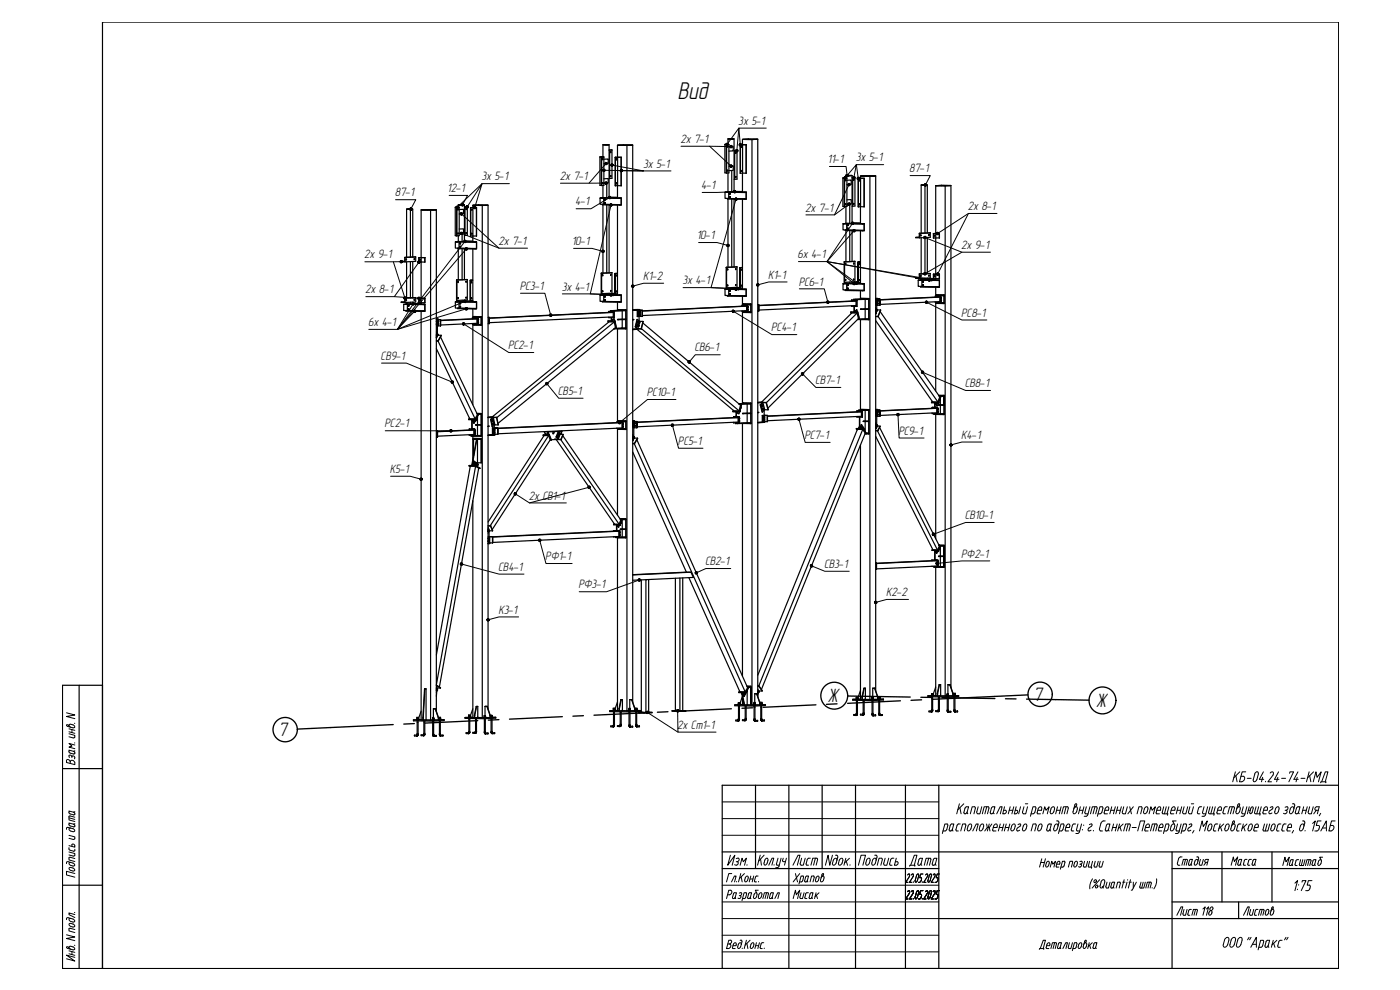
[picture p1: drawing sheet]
<svg xmlns="http://www.w3.org/2000/svg" width="420mm" height="297mm" viewBox="0 0 420 297" stroke-linecap="round" stroke-linejoin="round" font-family="sans-serif">
<defs><g id="words">
<text font-size="7.3" x="203.3" y="29.8">Вид</text>
<text font-size="6.6" x="272" y="261.1">Дата</text>
<text font-size="6.2" x="237.1" y="260.7">Лист</text>
<g font-size="5.9">
<text x="248.4" y="210.8">Ж</text>
<text x="310.1" y="210.3">7</text>
<text x="328.9" y="212.2">Ж</text>
<text x="83.5" y="220.9">7</text>
</g>
<g font-size="3.7">
<text x="221.6" y="37.4">3x 5-1</text>
<text x="204.2" y="42.9">2x 7-1</text>
<text x="168" y="54">2x 7-1</text>
<text x="193" y="50.3">3x 5-1</text>
<text x="248.3" y="48.9">11-1</text>
<text x="256.8" y="48.4">3x 5-1</text>
<text x="272.9" y="51.7">87-1</text>
<text x="118.5" y="58.9">87-1</text>
<text x="134.2" y="57.6">12-1</text>
<text x="144.5" y="54.1">3x 5-1</text>
<text x="210.4" y="56.7">4-1</text>
<text x="172.6" y="61.6">4-1</text>
<text x="241.7" y="63.5">2x 7-1</text>
<text x="290.4" y="63">2x 8-1</text>
<text x="209.1" y="71.8">10-1</text>
<text x="109.3" y="77.6">2x 9-1</text>
<text x="149.6" y="73.5">2x 7-1</text>
<text x="171.6" y="73.5">10-1</text>
<text x="239.4" y="77.5">6x 4-1</text>
<text x="288.5" y="74.7">2x 9-1</text>
<text x="193" y="84">К1-2</text>
<text x="230.5" y="83.6">К1-1</text>
<text x="109.6" y="88">2x 8-1</text>
<text x="156" y="87">РС3-1</text>
<text x="168.6" y="87.2">3x 4-1</text>
<text x="204.8" y="85.3">3x 4-1</text>
<text x="239.7" y="85.7">РС6-1</text>
<text x="288.5" y="95">РС8-1</text>
<text x="110.4" y="97.8">6x 4-1</text>
<text x="231.5" y="99.4">РС4-1</text>
<text x="114.2" y="107.9">СВ9-1</text>
<text x="152.5" y="104.8">РС2-1</text>
<text x="208.4" y="105.5">СВ6-1</text>
<text x="167.4" y="118.5">СВ5-1</text>
<text x="194.1" y="118.9">РС10-1</text>
<text x="244.6" y="115.2">СВ7-1</text>
<text x="289.6" y="116.2">СВ8-1</text>
<text x="115.4" y="128.2">РС2-1</text>
<text x="241.4" y="131.7">РС7-1</text>
<text x="269.6" y="130.4">РС9-1</text>
<text x="288.5" y="131.6">К4-1</text>
<text x="203.5" y="133.5">РС5-1</text>
<text x="117" y="141.9">К5-1</text>
<text x="158.7" y="149.9">2x СВ1-1</text>
<text x="289.6" y="155.7">СВ10-1</text>
<text x="288.5" y="167.3">РФ2-1</text>
<text x="149.5" y="171.3">СВ4-1</text>
<text x="163.7" y="168.1">РФ1-1</text>
<text x="211.6" y="169.6">СВ2-1</text>
<text x="247.3" y="170.4">СВ3-1</text>
<text x="173.6" y="176.6">РФ3-1</text>
<text x="265.9" y="178.9">К2-2</text>
<text x="149.6" y="184.1">К3-1</text>
<text x="203.3" y="218.7">2x Ст1-1</text>
</g>
</g></defs>
<g fill="none" stroke="#000" stroke-width=".36">
<path d="M30.8 6.6h370.9v284h-370.9zM180 47.1h1.2M180 47.1h1.1h-.7l.2 8.6M180 47.1v8.5h.4M180.1 59.4h.7h-.7v1.9h1.1M180.8 59.3l5.7 .1M180.8 59.3l5.2 .2M180.8 59.3l5.2 .1M180.8 47.7l.1 .2zM180.8 54.9l.1 .2zM180.8 47.7v.2M180.8 54.9v.2"/>
<path d="M181 43.4l1.1 .1M181 43.4v3.7M181 55.6v3.7M181.2 59.4v1.9M181.2 47.1h-.6v8.6M181.2 53.6h1.3v1.3l-1.3 .1M181.2 47.8l1.3-.1v1.3l-1.3 .1M181.2 47.1v8.5l-.6 .1M181.4 59.7l.2 .1-.2 .1M181.5 59.7v.3M181.5 59.7v.1M181.5 60h.1"/>
<path d="M181.5 59.7h.1M181.5 59.7l.1 .1M181.5 59.8v.1M181.5 59.9h.1M181.5 59.8h.1M181.5 59.9v.1M181.6 59.8v.1M181.6 59.9l-.1 .1M181.7 43.4h1.1l-.7 .1M181.7 43.4h-.7M181.7 43.4h1l-.6 .1M181.7 43.4h-.6"/>
<path d="M181.7 43.4v.1M182.1 54.9v4.4M182.8 43.4v15.9M182.8 53.6h.2M182.9 59.2l2.4 .1M183 45v8.6M183.3 45.6v.2zM183.3 52.8v.2zM183.3 45.5v.3M183.3 52.7v.3M183.7 45h-.9h.2M183.7 45v8.5l-.7 .1"/>
<path d="M183.7 45h-.7M184.6 47.2l.1 8.5M184.6 47.2h.1M184.7 55.7h1.7M184.7 47.2v8.5M185 47.7v.3M185 54.9v.3M185 47.7v.3zM185 54.9v.3zM185.3 59.2l-2.4 .1M185.3 43.6h2.9M185.3 43.6v15.8"/>
<path d="M185.3 47.2h1.2M185.3 47.2h-.7M185.4 47.2h-.7M185.5 43.6h1.6M186 59.4v.1M186.4 59.5h-.4M186.5 47.2l-.1 8.5M186.5 59.4v2.1h-.5M186.5 59.4h-.5M188.2 43.6v169.7M189.7 43.5l-1.6 .1M189.9 43.5l-4.6 .1"/>
<path d="M189.9 43.5l-1.7 .1M189.9 43.5v167.2M217.6 43.3h1.2M217.6 43.3v8.6h.4M217.6 43.3h.1M217.6 57.7h.7h-.7v1.8h1.1M218 43.4l.1 8.5M218 43.4h.1M218.1 43.4v8.5M218.3 57.6l5.2 .2M218.3 59.6l5.2 .2M218.3 57.6h5.7"/>
<path d="M218.3 59.6l5.2 .1M218.3 57.6l5.2 .1M218.3 43.9l.1 .3zM218.3 51.1l.1 .3zM218.3 43.9v.2M218.3 51.1v.2M218.5 41.7v1.6M218.5 51.9v5.7M218.5 59.5v.1M218.5 59.7v20.5M218.6 43.3l-.6 .1M218.7 57.7v1.9"/>
<path d="M218.7 59.6h5.2l-.4 .1M218.7 59.6h-.4M218.8 43.3l-.7 .1M218.8 49.9l1.2-.1v1.3l-1.2 .1M218.8 44l1.2-.1v1.4h-1.2M218.8 43.3v8.6h-.7M218.9 58v.1M218.9 59.1v.1M218.9 59.2l.1 .1M218.9 59.1h.2M218.9 58.1l.1 .1M218.9 59l.2 .1-.2 .1"/>
<path d="M218.9 58l.2 .1-.2 .1M219 58h.1M219 59.3h.1M219 58.2v.1M219 58h-.1M219 59l.1 .1M219 59h.1M219 59v.3M219 57.9v.3M219 57.9v.1M219.1 58v.1M219.1 59.1v.1"/>
<path d="M219.1 59.2h.1M219.1 58.1h.1M219.1 58h.1M219.1 59.2l-.1 .1M219.1 58.1l-.1 .1M219.2 41.7h1.1h-1.8M219.2 41.7h-.7M219.2 41.7h-.6M219.2 41.7h.1M219.6 51.2v6.4M219.6 59.7v20.5M220.3 41.7v15.9"/>
<path d="M220.3 59.7v20.4M220.3 53.8h.2M220.5 57.5h2.3M220.5 45.3v8.5M220.8 45.8v.3zM220.8 53v.3zM220.8 45.8v.2M220.8 53v.2M221.2 45.2l-.9 .1h.2M221.2 45.2l-.7 .1M221.2 45.2v8.6h-.7M222.1 43.5l.1 8.5"/>
<path d="M222.1 43.5h.1M222.2 43.5v8.5M222.5 44l.1 .3zM222.5 51.2l.1 .3zM222.5 44v.2M222.5 51.2v.2M222.8 57.5l-2.3 .1M222.8 41.8l2.9 .1M222.8 41.8v15.8M222.8 59.8v26.9M222.8 43.4h1.2M222.8 43.4l-.7 .1"/>
<path d="M222.9 43.4l-.7 .1M223 41.8h1.6M223.5 57.7v.1M223.5 59.7v.1M223.9 52h-1.7M223.9 57.7l-.4 .1M224 43.4l-.1 8.6M224 57.6v2.2h-.5M224 57.6l-.5 .1M225.7 41.9v169.6M227.3 41.8l-1.7 .1M227.4 41.8h-4.6"/>
<path d="M227.4 41.8l-1.7 .1M227.4 41.8v167.1M253 53.4h1.2M253 53.4v8.5h.4M253 53.4h.1M253.4 53.4l.1 8.6M253.4 53.4h.1M253.5 53.4v8.6M253.7 54l.1 .3zM253.8 54v.2M253.9 52.7h1.1M253.9 52.7v.7"/>
<path d="M254 53.4h-.6M254.2 59.9h1.3v1.3l-1.3 .1M254.2 54.1l1.3-.1v1.4h-1.3M254.2 53.4v8.6h-.7M254.2 53.4h-.7M254.6 52.6l1.1 .1h-.7M254.6 52.6l-.7 .1M254.6 52.7h1h-.6M254.6 52.7h-.6M254.6 52.7h.1M255.7 52.7v14.3M255.9 53.3v8.6"/>
<path d="M256.2 53.9v.2zM256.2 53.8v.3M256.6 53.3h-.9h.2M256.6 53.3v8.5l-.7 .1M256.6 53.3h-.7M257.5 53.5l.1 8.6M257.5 53.5h.1M257.6 53.5v8.6M257.9 54l.1 .3zM257.9 54v.3M258.2 52.8l2.9 .1M258.2 52.8v14.3"/>
<path d="M258.2 53.5h1.2M258.2 53.5h-.7M258.3 53.5h-.7M259.4 53.5l-.1 8.5M261.1 52.9v157M262.7 52.8h-4.3l1.6 .1M262.8 52.8h-4.6M262.8 52.8l-1.7 .1M262.8 52.8v154.5M276.5 55.5h1.1M276.5 55.5v14.5M277.2 55.5h1.1h-.7"/>
<path d="M277.2 55.5h-.7M277.2 55.5h1h-.6M277.2 55.5h.1M277.6 55.5v14.4M278.3 55.5v14.4M280.8 55.7v28.3M280.8 55.7l2.9 .1M282.6 55.6l2.8 .1M282.6 55.6l-1.8 .1M282.6 55.6l-1.6 .1M282.6 55.6v.1M283.7 55.8v153"/>
<path d="M285.2 55.7l-1.6 .1M285.4 55.7l-1.7 .1M285.4 55.7v150.5M120.4 78.4l1.2 .2M121.5 77.2v1.3l-1.1-.1M121.5 77.2l.1 1.4M121.5 78.4h-1.1M121.9 77.8v.2zM121.9 77.8v.2M122 62.8h1.2M122 62.8v14.4M122 78.5v10.9"/>
<path d="M122.1 62.8l1.7-.1zM122.7 62.7h1.2l-.7 .1M122.7 62.7l-.7 .1M122.7 62.7v.1M123.2 62.8v14.4M123.2 78.5v10.9M123.9 62.7v14.4M123.9 78.5v10.8M124.3 77.6v.3M124.3 77.7l.1 .2zM124.7 77.1h.1M124.8 77.1v1.3l-3.2 .2"/>
<path d="M124.8 77.1l-3.3 .1M125.7 77.3l.1 1.4M125.7 77.3h.1M125.8 77.3v1.4M126.1 77.8v.3M126.1 77.8v.3zM126.4 63h2.8M126.4 63v28.2M126.4 77.3h1.1M126.4 77.3h-.7M126.4 77.3h-.6M127.5 78.6l-1.7 .1"/>
<path d="M127.5 77.3v1.3M128.2 62.9l2.6 .1M128.2 62.9l-1.7 .1M128.2 62.9v.1M129.2 63v153M131 63h-4.6M131 63h-1.8M131 63v150.5M136.6 62.2h1.1h-.7v8.6M136.6 62.2v8.5l.5 .1M136.6 62.2h1.2M136.7 72.6h.7h-.7v1.8l1.1 .1"/>
<path d="M137.4 72.5l5.2 .2M137.4 74.5l5.2 .2M137.4 74.5l5.2 .1M137.4 72.5l5.6 .1M137.4 62.7v.3M137.4 69.9v.3M137.4 62.8l.1 .2zM137.4 70l.1 .2zM137.5 61.5l1.9-.1zM137.5 61.5v.7M137.5 70.7v1.8M137.5 74.4v.1"/>
<path d="M137.5 74.6v9.4M137.8 72.6v1.9M137.8 74.5l5.2 .1h-.4M137.8 74.5h-.4M137.8 72.5h-.4M137.8 68.7h1.3v1.3l-1.3 .1M137.8 62.9l1.3-.1v1.3l-1.3 .1M137.8 62.2h-.7v8.6M137.8 62.2v8.5l-.7 .1M137.9 72.9v.2M137.9 74v.1M137.9 74.1l.1 .1"/>
<path d="M137.9 73.1h.1M138 74h.2l-.2 .1M138 72.9l.2 .1-.2 .1M138 73.9l.1 .1M138 72.9h.1M138 73.1l.1 .1M138 73.9l-.1 .1M138 72.9h-.1M138.1 73.9l.1 .1M138.1 72.9h.1M138.1 74.2h.1M138.1 74.2h-.1"/>
<path d="M138.1 73.9v.3M138.1 72.8v.4M138.1 73.9h-.1M138.1 72.8l-.1 .1M138.1 72.9v.2M138.1 74v.1M138.1 74h.1M138.1 73.1h.1M138.1 74.1l-.1 .1M138.1 73.1h-.1M138.2 72.9v.2M138.2 74v.1"/>
<path d="M138.2 74.1h-.1M138.2 74.1l-.1 .1M138.2 73.1h-.1M138.3 61.4l-.7 .1M138.3 61.4v.1M138.7 70v2.5M138.7 74.6v9.3M139.4 61.4v11.1M139.4 74.7v9.2M139.4 70.6l.2 .1M139.5 72.4h2.4l-2.4 .1M139.5 62.1h.1"/>
<path d="M139.6 62.1v8.6M139.8 62.6v.3M139.8 69.8v.3M139.9 62.6v.3zM139.9 69.8v.3zM140.3 62.1h-.7M140.3 62.1v8.5l-.7 .1M140.3 62.1h-.8M141.2 62.3l.1 8.5M141.2 62.3h.1M141.3 62.3h.6v8.5M141.3 62.3v8.5"/>
<path d="M141.6 62.8v.3M141.6 70v.3M141.6 62.8v.3zM141.6 70v.3zM141.9 61.6l2.8 .1M141.9 61.6v.7M141.9 70.8v1.7M141.9 74.7v15.8M141.9 62.3h1.1M141.9 62.3h-.7M141.9 70.8h1.1M141.9 70.8h-.6"/>
<path d="M142.6 74.6v.1M143 62.3v8.5M143 70.8h.1M143 62.3h.1M143 72.7h-.4M143 72.6l-.4 .1M143 72.6v2.1h-.4M143.7 61.5l-1.7 .1h2.7M143.7 61.5l2.6 .1h-1.6M143.7 61.5v.1M144.7 61.7v153.6M146.5 61.6h-4.6"/>
<path d="M146.5 61.6l-1.8 .1M146.5 61.6v151.1M180.8 61.3l5.6 .1-.4 .1M180.8 61.3l5.2 .2M181 61.3h.1M181 61.4v20.6M181.2 61.3h-.4M181.4 60.8l.2 .1-.2 .1M181.5 60.8v.2M181.5 60.8h.1M181.5 61v.1M181.5 60.7v.3"/>
<path d="M181.5 60.7v.1M181.5 61h.1M181.6 60.8v.2M181.6 61h-.1M182.1 61.5v20.4M182.8 61.5v20.4M185.3 61.5v27M253 67.1h.7h-.7v1.9h1.1M253.3 78.6l.2 6.1M253.7 67l5.2 .2M253.7 69l5.2 .3M253.7 69l5.6 .1"/>
<path d="M253.7 67l5.7 .1M253.7 79.1v.2M253.7 61.2l.1 .2zM253.7 79.1l.1 .3zM253.8 61.2v.2M253.9 62v5M253.9 69h.1M253.9 69.2v9.3M254.1 67.1v1.9M254.1 69h-.4M254.1 67h-.4M254.3 67.5v.1"/>
<path d="M254.3 67.6l.1 .1M254.3 67.5h.2M254.3 68.5l.3 .1-.3 .1M254.3 67.4l.3 .1-.3 .1M254.4 68.5v.2M254.4 68.5l.1 .1M254.4 67.7h.1M254.4 67.4l.1 .1M254.4 68.8h.1M254.4 68.5h.1M254.4 67.4h.1M254.4 68.5v.3"/>
<path d="M254.4 67.4v.3M254.5 67.5v.1M254.5 68.6v.1M254.5 68.7h.1M254.5 68.6h.1M254.5 67.6h.1M254.5 68.7h-.1M254.5 67.6l-.1 .1M255 61.2v5.8M255 69.2v9.3M255.7 69.2v9.3M255.7 61.9h.2"/>
<path d="M255.9 66.9l2.3 .1M256.2 79v.2M256.2 61.1v.2zM256.2 79v.2zM256.2 61v.3M256.5 78.4h.1M256.6 78.4v6.2l-3.1 .1M256.6 78.4l-3.3 .2M257.4 78.6h.8h-.7v6.2zM257.4 78.6h.1M257.8 79.2v.2M257.8 79.2l.1 .2z"/>
<path d="M257.9 61.2l.1 .3zM257.9 61.2v.3M258.2 67h-2.3M258.2 69.2v15.9M258.9 67.2h.4v1.9M259.3 62l-1.7 .1M259.3 69.1l-.4 .2M259.4 67.1v2.1l-.5 .1M259.4 67.1l-.5 .1M274.8 71.2l1.2 .2M275.9 70v1.2h-1.1M275.9 70l.1 1.4"/>
<path d="M275.9 71.2h-1.1M276.3 70.5v.3M276.3 70.5l.1 .3zM276.5 71.3v10.9M277.6 71.3v10.8M278.3 71.2v10.9M278.7 70.4v.3M278.7 70.4l.1 .3zM279.1 69.9h.1M279.2 69.9v1.3l-3.2 .2M279.2 69.9l-3.3 .1M280.1 70.1l.1 1.3"/>
<path d="M280.1 70.1h.1M280.2 70.1v1.3M280.5 70.6v.3M280.5 70.6l.1 .3zM280.8 70l-.7 .1M280.8 70.1h1.1v1.3h-1.7M280.8 70.1h-.6M281.9 70.1v1.3M120.4 90.6l1.2 .2M121.2 91.3h.6M121.5 89.4v1.3l-1.1-.1M121.5 89.4h.1"/>
<path d="M121.5 90.6h-1.1M121.6 89.4v1.4M121.8 91.3h-.6v1.9h1.1M121.8 93.2l5.3 .2M121.8 93.2l5.7 .1M121.8 91.3l5.3 .1M121.8 91.2l5.3 .1M121.8 91.2l5.7 .1M121.8 91.2v.1M121.9 90v.2zM121.9 89.9v.3M122 90.7v.5"/>
<path d="M122.3 93.2h-.5M122.3 91.3v1.9M122.5 92.7l.2 .1-.2 .1M122.5 91.6l.2 .1-.2 .1M122.5 91.6h.1M122.5 92.6l.1 .1M122.5 91.6v.3M122.5 91.6l.2 .1M122.5 92.6l-.1 .3M122.6 92.9h.1M122.6 91.9h.1M122.6 92.6l.1 .1"/>
<path d="M122.6 91.8l-.1 .1M122.6 91.6h.1M122.6 92.6v.3M122.6 91.5v.4M122.6 92.6h-.1M122.6 92.7v.2M122.7 92.7l-.3 .2M122.7 92.7h-.1M122.7 91.8h-.1M122.7 91.7l-.1 .1M122.7 91.8l-.2 .1M122.7 91.7v.1"/>
<path d="M123.2 90.7v.5M123.9 90.7v.5M124 91.1h2.4M124.3 89.8v.3M124.3 89.9l.1 .2zM124.8 89.3l-3.2 .1M124.8 89.3l-3.3 .1M124.8 89.3v1.3l-3.2 .2M125.7 89.5l.1 1.3M125.7 89.5h.1M125.8 89.5v1.3M126.1 90v.3"/>
<path d="M126.1 90v.3zM126.4 91.1l-2.4 .1M126.4 93.4v122.6h.5M126.4 89.5h1.1M126.4 89.5h-.7M126.4 89.5h-.6M127.1 91.4h.4v1.9M127.1 91.3v.1M127.5 90.8h-1.7M127.5 93.3l-.4 .1M127.5 89.5v1.3M127.5 91.3v2.1h-.4"/>
<path d="M127.5 91.3h-.4M131 95.8l.5-.1-.5 .2M131 95.7h.5M131 99.6l.3 .6M131 97.4h.4M131 97.2h.4M131 96.6h.4M131 96.4h.4M131 97.4l.1 .1M131 96.6l.1 .1M131 96.4v.2M131 97.2v.2"/>
<path d="M131.1 97.5h.1M131.1 97.5h.5M131.1 96.7h.5M131.1 96.2h.5M131.1 96.2l-.1 .3 .1 .2M131.1 96.2l-.1 .2M131.2 97.5l-.2-.3 .1-.2v.5M131.2 96.2l-.2 .2 .2 .3M131.3 95.9h.9M131.3 95.8v.1M131.3 97.8v2.4M131.3 95.9h-.3h.4v.3"/>
<path d="M131.3 97v.5M131.3 96.2v.5M131.4 97.8h.8M131.4 97.8h-.4M131.4 96.4v.2M131.4 96.7v.3M131.4 97.2v.2M131.4 97.5v.3M131.4 97.4l.2 .1M131.4 96.6l.2 .1M131.5 97.1l.1 .4M131.6 97l-.6 .2"/>
<path d="M131.6 97v.1M131.6 96.2v.1M131.6 97l-.2 .2M131.6 96.2l-.2 .2M131.6 97.2v.2zM131.6 96.4v.2zM131.6 96.3v.4M132.2 95.9v1.9zM136.7 90.6h.7h-.7v1.8l1.1 .1M137 84l.1 6.1M137 84h.1M137.1 84v6.1"/>
<path d="M137.4 92.5l5.6 .1-.4 .1M137.4 92.5l5.2 .2M137.4 90.5l5.2 .2M137.4 90.5l5.6 .1M137.4 89.4v.2M137.4 84.5v.3M137.4 89.3l.1 .3zM137.4 84.5l.1 .3zM137.5 90.1v.4M137.8 90.6v1.9h-.4M137.8 90.4l-.4 .1M137.9 92.1l.1 .1"/>
<path d="M137.9 91.1h.1M137.9 92v.1M138 92h.2l-.2 .1M138 90.9l.2 .1-.2 .1M138 91.1h.1M138 91.9l.1 .1M138 90.9h.1M138 91.9l-.1 .1M138 90.9l-.1 .2M138.1 92.2h.1M138.1 91.9l.1 .1M138.1 90.9h.1"/>
<path d="M138.1 92.2h-.1M138.1 91.9v.3M138.1 90.8v.3M138.1 91.9h-.1M138.1 90.8l-.1 .1M138.1 92h.1M138.1 91.1h.1M138.1 92.1l-.1 .1M138.1 91.1h-.1M138.1 90.9v.2M138.1 92v.1M138.2 92.1h-.1"/>
<path d="M138.2 92.1l-.1 .1M138.2 91.1h-.1M138.2 90.9v.2M138.2 92v.1M138.7 90.1v.4M139.4 90v.5M139.5 90.4h2.4l-2.4 .1M139.8 89.2v.2M139.8 84.4v.3M139.9 89.2v.3zM139.9 84.4v.3zM140.3 83.9l-3.2 .1"/>
<path d="M140.3 83.9l-3.3 .1M140.3 83.9v6.1l-3.2 .1M141.1 84.1h.8h-.7v6.1zM141.1 84.1h.1M141.5 89.4v.2M141.5 84.6v.2M141.5 89.4v.3zM141.5 84.6v.3zM141.8 97.1v.1l1.6 .1M141.8 95.4h1.6M141.8 95.4h.1M141.8 95.4v.3"/>
<path d="M141.9 92.7v2.7M141.9 97.2v24.3M141.9 90.2h-.7M142 95.1l.4 .1M142 97.3l.4 .2M142 97.3l.4 .1M142 97.3h.5M142 95.1h.1M142.1 97.4l2.3 .2M142.1 95h2.4M142.1 95h.1M142.1 95v.1"/>
<path d="M142.1 95.2v.2M142.1 97.2v.1M142.1 95.1l2.3 .1h-2M142.4 95.2l.6 .1M142.4 95.2h.1M142.4 97.4v.1M142.4 97.5h2M142.4 97.4h.1M142.5 95.3h.2M142.5 97.4h.1M142.5 95.3l.1 .1M142.5 95.3v.1"/>
<path d="M142.5 97.3v.1M142.6 95.4h.7zM142.6 97.3v.1M142.7 97.4h.3M143 95.3h1.3M143 95.2v.1M143 97.4v.1M143 90.7h-.4M143 90.6l-.4 .1M143 90.6v2.1h-.4M143.1 95.7l-10.9 .4M143.1 95.7v1.3l-10.9 .5"/>
<path d="M143.1 95.7l-10.9 .5M143.3 95.3v.1M143.3 97.3h.1M143.3 97.3l-.7 .1M143.3 97.3l1 .1M143.4 96.8h.1M143.4 96l.2 .1M143.4 95.4v1.9M143.4 96.9h.1M143.4 96.1h.1M143.4 96.5h.1M143.4 95.7h.1"/>
<path d="M143.5 96.6h-.1M143.5 95.7h.1M143.5 96.5v.1M143.5 96.8h.1M143.5 96.5h-.1M143.5 96.6l.1 .2zM143.5 95.8l.1 .2zM143.6 96.8l-.1 .1M143.6 96.1h-.1M144.3 95.2v.1M144.3 97.4v.1M144.3 97.4h-1.3"/>
<path d="M144.4 95.2l-.1 .1M144.5 95l-.1 2.6M146.5 97.1h.3M146.8 95.3v1.8zM146.8 95.2h-.3l.3 .1M180.1 88.5h.7h-.7v1.9h1.1M180.4 82l.2 6.1M180.4 82h.2M180.6 82v6.1M180.8 90.5h5.6l-.4 .2M180.8 90.5l5.2 .2M180.8 88.4l5.2 .2"/>
<path d="M180.8 88.4l5.2 .1M180.8 88.4l5.7 .1M180.8 87.3v.2M180.8 82.5v.2M180.8 87.3l.1 .3zM180.8 82.5l.1 .3zM181 88.1v.3M181.2 90.4l-.4 .1M181.2 88.6v1.8M181.4 90l.1 .2M181.4 89.9l.2 .1-.2 .1M181.4 88.9h.2l-.2 .2"/>
<path d="M181.5 88.8h.1M181.5 89.9v.1M181.5 88.8v.3M181.5 88.8v.1M181.5 89.9l-.1 .1M181.5 90.2h.1M181.5 89.9l.1 .1M181.5 88.8l.1 .1M181.5 89.1h.1M181.5 89.9v.3M181.5 89.9h.1M181.5 88.9h.1"/>
<path d="M181.5 90h.1M181.5 90.1h.1M181.5 90.1v.1M181.5 88.9v.2M181.5 90v.1M181.6 88.9l-.1 .2M181.6 90v.1M181.6 90.1h-.1M182.1 88.1v.3M182.5 96.3l.1 .5M182.5 96.3l2 .1M182.5 96.3h2.1"/>
<path d="M182.7 93.5h.1M182.7 95.1v.2l1.6 .1M182.7 93.5h1.6M182.7 93.5v.2M182.8 88v.4M182.9 88.3h2.4l-2.4 .2M183.2 93.2l.6 .1M183.3 87.2v.2M183.3 82.4v.2M183.3 87.2v.3zM183.3 82.4v.3zM183.5 93.5h.1"/>
<path d="M183.5 95.3v.9M183.5 93.5l.7-.1zM183.5 96.3l.8-.6zM183.6 95.3l-.1 1M183.6 93.5h.7M183.7 81.8l-3.1 .2M183.7 81.8v6.2l-3.1 .1M183.7 81.8l-3.3 .2M183.8 93.3h.1M184 93.7v1.4l-37.2 1.7M184 93.7l-37.2 1.8M184 93.7l-37.2 1.7"/>
<path d="M184.2 93.4l.1 2M184.3 98.7h.1M184.3 95.7l.1 .6M184.3 98.6v.1M184.3 93.5v1.9M184.3 96.6l-35.2 28.7M184.4 98.6h.6M184.5 82.1l.8-.1-.7 .1v6.1zM184.5 82.1h.1M184.5 96.4l.5 2.2M184.6 96.3l.4 2.2M184.6 96.3l-.1 .1"/>
<path d="M184.9 87.4v.2M184.9 82.6v.2M184.9 87.4v.3zM184.9 82.6v.2zM185 98.5v.1M185.3 90.7v2.4M185.3 98.6v28.1M185.3 88.2h-.7M185.3 95.8l.3 .1M185.3 95.8h.3M185.5 93.1l-2.3 .1M185.5 98.6l2.3 .1"/>
<path d="M185.5 92.9l2.4 .1M185.5 92.9h.1M185.5 92.9v.2M185.5 93.1h2.2M185.6 95.8v.1M186 88.5v.1M186 88.5h.5M186.4 88.6h-.4M186.5 88.5v2.1l-.5 .1M186.7 95.9v2.5l-1.7 .1M186.7 95.8h1M186.7 95.8h-1.4"/>
<path d="M186.7 93.2v2.6M187.7 98.5l.1 .1zM187.7 98.6l-3.4 .1M187.7 98.5l-2.7 .1M187.7 95.9h-2.1M187.7 95.8h-2.1M187.7 95.9h.1M187.7 93.1v.1M187.7 95.8v.1M187.7 93.2l-3.9 .1M187.7 93.1l-3.9 .2M187.8 98.6v.1"/>
<path d="M187.8 93.2h-.1M187.9 93l-.1 5.7M187.9 93l-.1 5.5-1.1-.1M189.9 98.8l1.6-.1-1.6 .2M189.9 93l2.1-.1-2.1 .2M190.2 95.9l-.3 .1M190.6 98l.9 .6M190.6 98h.2M190.8 98l.7 .6M191.1 97.7h.5M191.1 97.7l.1 .2M191.2 97.9h.4"/>
<path d="M191.2 97.5h.4M191.2 97.5l-.1 .2M191.2 97.5v.4M191.2 97.5h.1M191.2 97.9h.1M191.2 98.7h.3M191.2 93.1h.2M191.2 93.1l.2 1.9M191.3 98.7h1.2M191.3 95.8l-.7 2.2M191.3 95.8l.7 .6M191.3 95.8l-.5 2.2"/>
<path d="M191.3 97.5h.4M191.3 97.5h-.1M191.3 97.5l-.2 .2 .2 .2M191.4 96.8l.5 .1M191.4 96.8h.4M191.4 93.1v1.9M191.4 96.5h.4M191.4 96.5v.3M191.4 96.5v.4M191.5 97h.1M191.5 96.5h.1M191.5 97.5l-.1 .4"/>
<path d="M191.5 96.5h.4M191.5 96.5h-.1M191.6 97.7v.2M191.6 96.5l-.3 .2 .3 .2M191.6 94.5l.4 .1M191.6 94.3h.4M191.6 93.7h.4M191.6 93.5h.4M191.6 93.5v.2M191.6 94.3v.2M191.6 94.5l.1 .1M191.6 93.7l.1 .2"/>
<path d="M191.6 97.5v.2M191.6 97.9l-.1 .7M191.6 93.4l-.1 .2 .2 .3M191.6 93.4h.1M191.7 97.6v.2M191.7 94.6l.4 .1M191.7 93.9h.4M191.7 93.4h.4M191.7 93.4l-.1 .1M191.7 97.8l-.1 .1M191.7 97.6v.2zM191.7 97.5v.1"/>
<path d="M191.7 97.5h-.1M191.7 94.6l-.2-.2 .1-.2-.1 .2 .2 .3M191.7 93.4l-.2 .2 .2 .2M191.7 96.5l-.1 .4M191.8 95v1.3M191.8 93v.1M191.8 96.8l.1 .1M191.8 96.5v.3M191.9 96.9l-.2 .6M191.9 93.1h.9M191.9 93.1h-.7M191.9 93.1h.1"/>
<path d="M191.9 93.4v.5M191.9 94.2v.5M191.9 96.9h.1M191.9 96.6l.1 .3zM191.9 93.1h.8M191.9 96.5l.1 .1M191.9 96.5h-.1M192 92.9h-2.1M192 93.1h-.6M192 96.4h1M192 94.9l.7 .1M192 94.9l-.6 .1"/>
<path d="M192 93.1v.3M192 93.5v.2M192 93.9v.3M192 94.3v.3M192 94.7v.2M192 96.4v.1M192 94.6l.1 .1M192 93.7l.1 .2M192 96.6l-.1 .3M192.1 94.2l-.5 .1M192.1 94.2l.1 .1M192.1 93.4l.1 .1"/>
<path d="M192.1 94.2l-.1 .1M192.1 93.4l-.1 .1M192.1 94.3l.1 .3zM192.1 93.5l.1 .3zM192.2 94.3l-.1 .4M192.2 93.5l-.1 .4M192.4 98.6l-2.5 .2M192.4 98.6l.1 .1M192.5 98.6l29.3 24.7M192.7 93.1l.1 1.9zM192.9 96.9l29.3 24.7-.4 1.7-1.6-.1-29-24.4M193 96.4l-.5 2.3"/>
<path d="M193 96.4l-.6 2.2M217.6 86.8h.7h-.7v1.8l1.1 .1M217.9 80.2l.2 6.2M217.9 80.2h.2M218.1 80.2v6.2M218.3 86.7l5.7 .1M218.3 88.7l5.2 .2M218.3 88.7l5.2 .1M218.3 86.7l5.2 .2M218.3 86.7l5.2 .1M218.3 85.6v.2M218.3 80.8v.2"/>
<path d="M218.3 85.6l.1 .2zM218.3 80.8l.1 .2zM218.5 86.3v.4M218.7 88.7l5.2 .1h-.4M218.7 88.7h-.4M218.7 86.8v1.9M218.9 87.3h.1M218.9 87.1h.2M218.9 87.1v.2M218.9 88.2h.2l-.2 .2M218.9 87.1l.2 .1-.2 .1M219 88.1v.3"/>
<path d="M219 88.1l.1 .1M219 87.3v.1M219 88.4h.1M219 87.1h.1M219 88.1h.1M219 87h.1M219 87v.4M219.1 88.3h.1M219.1 88.2h.1M219.1 87.3h.1M219.1 88.3l-.1 .1M219.1 87.3h-.1"/>
<path d="M219.1 87.1v.2M219.1 88.2v.1M219.6 86.3v.4M220.3 86.3v.4M220.5 86.6h2.3l-2.3 .1M220.8 85.4v.3M220.8 80.7v.2M220.8 85.4v.3zM220.8 80.6v.3zM221.2 80.1l-3.1 .1M221.2 80.1v6.1l-3.1 .2M221.2 80.1l-3.3 .1"/>
<path d="M222 80.3h.8h-.7v6.1zM222 80.3h.1M222.4 85.6v.2M222.4 80.8v.2M222.4 85.6l.1 .3zM222.4 80.8l.1 .3zM222.7 91.6h1.7M222.7 91.6h.9M222.7 91.6v.3M222.8 88.9v2.7M222.8 93.5v27.6M222.8 86.4h-.7"/>
<path d="M222.9 91.3l.5 .1M222.9 91.3h.1M222.9 93.5l.5 .2M222.9 93.5h.6M223 91.2v.1M223 91.4v.2M223 93.5h.1M223 93.6l2.3 .2M223 91.3l2.2 .1M223 91.2h2.4M223 91.2h.1M223.4 91.4l.5 .1"/>
<path d="M223.4 91.4h.5M223.4 91.4h.1M223.4 93.7h1.9M223.5 93.6h.1M223.5 91.5h.2M223.5 91.5l.1 .1M223.5 91.5v.1M223.5 93.5v.1M223.5 91.6h.7h-.6M223.5 86.8h.5M223.5 86.8v.1M223.5 88.8v.1"/>
<path d="M223.6 91.6h.8M223.6 93.5v.1M223.9 91.5h1.3M223.9 91.4h1.3M223.9 91.4v.1M223.9 93.6v.1M223.9 86.9h-.4M224 86.8v2.1h-.5M224.1 91.9l-31.3 1.4M224.1 91.9v1.3l-31.3 1.5M224.2 91.5v2.1M224.2 93.6h-.6"/>
<path d="M224.2 93.6h1.1h-1.6M224.3 93l.1 .1M224.3 92.2l.1 .1M224.4 91.6v1.9h-1.7v-.2M224.4 92.3h.1M224.4 92.7h.1M224.4 91.9h.1M224.4 91.9l.1 .1M224.4 92.7l.1 .1M224.4 92.7v.1M224.4 92.8l.1 .2zM224.4 92l.1 .2z"/>
<path d="M224.5 92.8h-.2M225.2 91.4v.1M225.2 93.6v.1M225.3 91.4l-.1 .1M225.4 91.2l-.1 2.6M227.4 93.3h.3M227.7 91.5l.1 1.8zM227.8 91.4h-.4l.3 .1M253 85.1h.7h-.7v1.9h1.1M253.7 87l5.2 .2M253.7 87l5.6 .1M253.7 85l5.2 .2"/>
<path d="M253.7 85l5.7 .1M253.7 83.9v.2M253.7 83.9l.1 .3zM253.9 84.7v.3M254.1 85.1v1.9h-.4M254.1 85h-.4M254.3 85.6l.1 .1M254.3 85.5v.1M254.3 86.5l.3 .1-.3 .1M254.3 85.4l.3 .1-.3 .1M254.4 86.7v.1M254.4 86.5v.2"/>
<path d="M254.4 86.5l.1 .1M254.4 85.4l.1 .1M254.4 85.7h.1M254.4 85.4l-.1 .1M254.4 86.4h.1M254.4 86.4v.4M254.4 85.4v.3M254.4 85.4h.1M254.5 86.7h.1M254.5 86.6h.1M254.5 85.6h.1M254.5 85.5h.1"/>
<path d="M254.5 86.7h-.1M254.5 85.6l-.1 .1M254.5 85.5v.1M254.5 86.6v.1M255 84.6v.4M255.3 93.7l.1 .4M255.3 93.7h2.1M255.5 90l.8 .1M255.5 91.7v.2h1.6M255.5 90l1.6 .1v1.8M255.5 90v.3M255.7 84.6v.4"/>
<path d="M255.9 84.9h2.3l-2.3 .1M256.1 89.8l.6 .1M256.1 89.8h.6M256.2 83.8v.2M256.2 83.8v.3zM256.3 89.9v.2M256.3 91.9v1.7M256.3 90.1l.8-.1zM256.3 93.6l.9-.7 .1 .7M256.4 91.9l-.1 1.7M256.4 89.9l.8 .2-.1 1.8M256.7 89.8v.1"/>
<path d="M256.9 90.3l-29.1 1.3M256.9 90.3l-29.1 1.4M256.9 90.3v1.4l-29.1 1.3M257 93.6h.1M257 93.6h-.1M257.2 92.9l-.7 .7M257.2 93.9l-27.2 26.9M257.4 93.7l.5 2.1M257.4 95.8h.5M257.4 93.6l.6 2.2M257.4 93.6l-2.1 .1M257.4 93.6v.1"/>
<path d="M257.8 84v.2M257.8 84l.1 .2zM258 95.8h-.1M258.2 87.2v2.5M258.2 95.9v27.1M258.2 84.7l-.7 .1M258.3 92.8h.2M258.4 89.7l-2.3 .1M258.4 89.7h2.2M258.4 89.5h.1M258.4 89.5v.2M258.4 95.9h.1"/>
<path d="M258.4 95.9h2.3M258.4 89.5l2.4 .1M258.5 92.8h.1M258.9 85.2h.4v1.9M259.3 87.1l-.4 .1M259.4 85.1v2.1h-.5M259.4 85.1l-.5 .1M259.7 95.7h1M259.7 92.7h.9M259.7 92.7l-1.4 .1M259.7 89.8v2.9M259.7 92.8v2.9"/>
<path d="M259.7 95.7l-1.7 .1M260.6 95.7l.1 .1zM260.6 92.8h.1M260.6 89.8h.1M260.6 89.8l-3.9 .1M260.6 89.7l-3.9 .1M260.6 89.7v.1M260.6 92.7v.1M260.6 95.8l-3.3 .1M260.6 95.7l-2.6 .1M260.6 92.8h-2.1M260.6 92.7l-2.1 .1"/>
<path d="M260.8 89.6l-.1 6.3M262.8 94h.1M262.8 89.6l.5-.1-.5 .2M262.8 89.7h.5zM262.8 93.2h.3M262.8 93h.3M262.8 92.8l.3 .1M262.8 89.5h.5M262.8 95h.7M262.8 94.9h.7M262.8 92.3l.4 .6M262.8 93.7l.1 .1"/>
<path d="M262.8 93.2h.1M262.8 92.8h.1M262.8 93.2l.4 .1M262.8 93.8h.1M262.8 94h.2M262.8 93.2v.1M262.9 93.8v.2zM262.9 91.2h.4M262.9 91h.4M262.9 90.4h.4M262.9 90.2h.4M262.9 90.2v.2"/>
<path d="M262.9 91v.2M262.9 91.2l.1 .1M262.9 90.4l.1 .1M262.9 94l-.1 .2M262.9 92.9l.1 .4M262.9 90.8v.5M262.9 90v.5M263 90.8h.1M263 90h.1M263 91.3h.1M263 90.5h.1M263 91.3h.4"/>
<path d="M263 90.9h.4M263 90.5h.4M263 90.1h.4M263 90.9l-.1 .1M263 90.1l-.1 .1M263.1 90.9l-.3 .2 .2 .2M263.1 90.1l-.3 .2 .2 .2M263.1 93v.2M263.1 89.6v.1M263.1 91.6v1.1M263.1 93.2l.1 .1M263.1 92.9h.1"/>
<path d="M263.1 92.9v.1M263.2 92.9v.4M263.2 90.1v.4M263.2 90.9v.4M263.2 92.9h.1M263.2 93.3l-.2 .5M263.2 92.9l.1 .3zM263.3 91.6h.7M263.3 89.7v.4M263.3 90.2v.2M263.3 90.5v.4M263.3 91v.2"/>
<path d="M263.3 91.3v.3M263.3 91.6h-.5M263.3 91.2l.1 .1M263.3 90.4l.1 .1M263.3 93h.9M263.4 90.4h.1M263.4 91.2h.1M263.4 90.9l.1 .1M263.4 90.1l.1 .1M263.4 90.9l-.1 .1M263.4 90.1l-.1 .1M263.4 91l.1 .2z"/>
<path d="M263.4 90.2l.1 .2zM263.5 91.2l-.1 .1M263.5 90.4l-.1 .1M263.5 91l-.1 .2M263.5 90.2l-.1 .2M263.5 94.9v.1M263.5 95l18 25.6M264 89.7h-.9h1M264 89.7l.1 1.9zM264.1 93.5l17.9 25.6-.5 1.5-1.6-.1-17.1-24.3M264.2 93l-.7 2M264.2 93l-.7 1.9"/>
<path d="M274.8 83.4l1.2 .1M275.6 84.1h.7h-.7v1.8h1.1M275.9 82.2l.1 1.3M275.9 82.2v1.2h-1.1M275.9 83.4h-1.1M276.3 86l5.6 .1-.4 .1M276.3 86l5.2 .2M276.3 84l5.2 .2M276.3 84h5.6M276.3 82.7v.3M276.3 82.7l.1 .3zM276.5 83.5v.4"/>
<path d="M276.7 84.1v1.9h-.4M276.7 83.9l-.4 .1M276.9 85.5h.2M276.9 85.6v.1M276.9 84.6h.1M276.9 84.4v.2M276.9 85.5v.1M276.9 85.5h.2l-.2 .1M276.9 84.4l.2 .1-.2 .1M276.9 85.7h.1M276.9 84.3l.2 .1M276.9 84.3v.1"/>
<path d="M277 85.4h.1M277 85.4l.1 .1M277 84.3l.1 .1M277 85.4v.3M277 84.3v.3M277 84.3h-.1M277.1 85.6h.1M277.1 84.6h.1M277.1 85.6l-.2 .1M277.1 84.6h-.2M277.1 85.5v.1M277.1 84.4h.1"/>
<path d="M277.1 85.6l-.1 .1M277.1 84.6h-.1M277.1 84.4v.2M277.6 83.5v.5M278.3 83.4v.6M278.4 83.9h2.4l-2.4 .1M278.7 82.6v.3M278.7 82.6l.1 .3zM279.1 82.1h.1M279.2 82.1v1.3l-3.2 .1M279.2 82.1l-3.3 .1M280.1 82.3l.1 1.3"/>
<path d="M280.1 82.3h.1M280.2 82.3v1.3M280.2 83.6h1.7M280.5 82.8v.3M280.5 82.8l.1 .3zM280.7 90.6v.1l1.6 .1M280.7 88.9h1.6M280.7 88.9h.1M280.7 88.9v.3M280.8 86.2v2.7M280.8 90.7v26.6M280.8 82.3h1.1"/>
<path d="M280.8 82.3h-.7M280.8 82.3h-.6M280.9 90.8l.4 .1M280.9 90.8l.7 .1M280.9 88.6l.4 .1M280.9 88.6h.4M281 88.5v.1M281 88.7v.2M281 90.7v.1M281 90.9l2.3 .2M281 88.5h2.4M281 88.5h.1"/>
<path d="M281 88.6h2.2M281 88.6h-.1M281.3 88.6v.1M281.3 88.7h2M281.3 90.9l.6 .1M281.3 88.6l.6 .1M281.5 90.7v.2M281.5 88.9h.1M281.5 84.2h.4M281.6 88.7l.6 .2h-.7M281.6 90.7v.2M281.7 88.7l-.2 .2"/>
<path d="M281.9 82.3v1.3M281.9 88.7h.1M281.9 90.9v.1M281.9 91h1.3M281.9 84l-.4 .2M281.9 84v2.2h-.4M281.9 82.3h.1M282 89.2l-17.9 .8M282 89.2l-17.9 .7M282 89.2v1.3l-17.9 .8M282.2 88.7v.2M282.2 90.8h.1"/>
<path d="M282.2 90.8l1.1 .1h-1.6M282.2 90.8l-.6 .1M282.2 88.9l.1 1.9M282.3 88.9h.1M282.3 90.3l.1 .1M282.3 89.5v.1M282.3 88.9v1.9M282.3 90.4h.1M282.3 89.2l.2 .1M282.3 90h.1M282.4 90l.1 .1M282.4 90h-.1"/>
<path d="M282.4 90.1l.1 .2zM282.4 89.3l.1 .2zM282.5 90.1h-.2M282.5 89.3h-.2M283.2 88.6v.1M283.2 90.9v.1M283.2 88.6l-1.3 .1M283.3 90.9l-.1 .1M283.4 88.5l-.1 2.6M131 100.6h.3M131 100.4h.2M131 102.3h.5"/>
<path d="M131 102.2l.5 .1M131 100.7h.4M131 100.2h.3M131 101v.4M131 101v.1M131.1 100.2v.5M131.2 100.4l.1 .2M131.3 100.6l.1 .1M131.3 100.2l.1 .1M131.3 100.2l-.1 .2M131.3 100.3l.1 .3M131.3 100.3h.1"/>
<path d="M131.4 100.4v.2zM131.4 100.6v.1M131.4 100.3h.1M131.4 100.6l-.3 .6M131.4 100.6h1M131.5 102.3l11.1 23.4M131.5 102.3h.1M132.2 101.1l11.1 23.3-.7 1.3-1.6-.1-10-21M132.4 100.6l-.9 1.7M281.8 118.8h1.4M281.9 118.8h1.3M281.9 118.9h.5"/>
<path d="M281.9 118.8v.1M282.1 119.8v.3l-.1-.2M282.2 119.4v2.1M282.4 118.9l-.8 2M282.4 118.9l-.8 1.9M282.4 118.9h.8M283.2 118.8v.1M283.3 118.7l-1.6-.1 1.7 .1M283.3 118.9h-.1M131 131.1h.3M131.3 129.3h-.3h.3M131.3 129.3v1.8z"/>
<path d="M140.7 125.8l2 .2M140.7 125.8l2 .1M140.8 139.8l.3 .2M140.8 139.8h2M140.8 128.7h.1M140.8 130.4v.2h1.6M140.8 128.7l1.7 .1M140.8 128.7v.3M140.9 125.4l-.2 .4M141.4 130.7l.5 .1M141.4 130.7h.2M141.6 130.7h.3"/>
<path d="M141.6 130.7h-.2M141.6 126l.1 2.7M141.6 130.6v.1M141.6 128.7h.8zM141.6 125.9v.1M141.7 125.9l.6 1.1zM141.7 130.6l1.6 .1M141.8 139.6l-.2-.1 .2 .1M141.9 130.8v7.1M141.9 130.7v.1M142 131.7l.4 .1M142 131.7h.4"/>
<path d="M142 131.7h.1M142 138.3l-.2 1.4zM142.1 130.8v.1M142.1 131.6v.1M142.1 131.8v4.9M142.1 131.6h2.4M142.1 131.6h.1M142.1 131.7h2.2M142.1 130.9h2.3M142.1 138.3l1.2 .7M142.2 125.9l.1 .4M142.2 129l-10.9 .5"/>
<path d="M142.2 129v1.4l-10.9 .5M142.2 125.9l.2 .4M142.2 126h.4M142.2 126l.1 .2M142.3 126.2h.4M142.3 126.2l.1 .1M142.3 125.9l-.1 .1M142.3 139.1h.4M142.3 139.1v.2M142.3 139.3h.5M142.3 139.3h.4M142.3 126.3h.1"/>
<path d="M142.4 138.9l-.2 .2 .2 .3M142.4 126.3h.4M142.4 131.7v.1M142.4 131.8h.6M142.4 131.7h.6M142.4 138.9l-.2 .2 .2 .2M142.5 126l.1 .3M142.5 130.2h.1h-.1M142.5 129.3v.2M142.5 125.9v.1M142.5 128.8l-.1 1.8M142.5 129.9h.1"/>
<path d="M142.5 129.4v.1M142.5 129.5h.1M142.5 129.1h.1M142.6 138.9v.4M142.6 130v.2zM142.6 129.2v.2zM142.6 129.1l-.1 .1M142.6 126l.1 .2M142.7 126.2l.1 .1M142.7 139.1v.2M142.7 126.3l-.4 .7M142.7 125.9l-.1 .1"/>
<path d="M142.7 139.3h.1M142.7 125.9v.1M142.7 139.9l-11.7 65.6M142.7 139.3l.2 .4M142.7 127.4l1.7 .1M142.7 127.4l.3 .1M142.8 139.3l.1 .3M142.8 138.9l-.5 .2M142.8 138.9l.1 .1M142.8 138.9l-.1 .2M142.8 125.9h.1M142.8 139l.1 .3"/>
<path d="M142.8 139.4h.4M142.8 139.4v.2M142.8 126v.2zM142.8 139.6h.4M142.8 139.6l.1 .1M142.8 139.3v.1M142.8 139l.1 .3zM142.8 139.8l1.2 .8M142.9 125.9l-.2 .3M142.9 139.7l1.1 .9M142.9 139.7l-2.1 .1M142.9 139.7l-.1 .1"/>
<path d="M142.9 139.7h.1M142.9 139h-.1M142.9 139.7h.4M142.9 139.2h.4M142.9 139.2h.1M143 127.5h.1M143 131.7v.1M143 131.8h1.3M143 131.7h1.3M143 131.8l-1.4 7.7M143.1 125.4v.1M143.1 125.5l.1 .1"/>
<path d="M143.1 139.2v.5M143.1 125.3l.1 .3M143.1 131.8l-1.4 7.7M143.1 125.6l-.2 .4M143.2 125.2h.1M143.2 139.7v.2M143.2 125.2v.3zM143.2 139.4v.2M143.2 139.6l.1 .1M143.3 127.4h1M143.3 127.4h-.6M143.3 130.7h1"/>
<path d="M143.3 125v.2M143.3 125.4v2M143.3 127.5v3.2M143.3 131.8v7.1M143.3 138.9v.1M143.3 139.2l.1 .1M143.3 139.2l-.1 .2M143.3 139v.2M143.3 139.4l.1 .2zM143.4 139.3l-.1 .4M143.6 124.2h-.4h1.1M143.6 124.2l.1 .1"/>
<path d="M143.6 124.2l-.9 1.7M143.7 124.3h.7M143.7 124.3l-1 1.7M144.3 127.4l-1.3 .1M144.3 124.2v.1M144.3 127.4v.1M144.3 130.7v.1M144.3 131.7v.1M144.3 130.8h.1M144.3 130.8h-2.4M144.3 130.7h-2.4M144.3 124.2h-.7"/>
<path d="M144.4 124.1h-1.3h1.4M144.4 124.1l.1 6.8zM144.4 131.8h-.1M144.5 131.6l-.1 7.3M144.5 131.6v7.3h-1.2M146.5 125.2l1.5-.1-1.5 .2M146.5 127.8h.3M146.5 127.9l.3-.1-.3 .2M147.2 125.8l.6 2.2M147.2 125.8h.1M147.3 125.8l.5 2.2M147.7 125.1l35.1-28.5h1.5l.4 1.7-35.2 28.7"/>
<path d="M147.7 126.2l.1 .2M147.7 126.2h.1M147.8 126.4h.1M147.8 125.9l-.1 .4 .3 .1M147.8 128.5h.1M147.8 128.5l.1 1.8M147.8 125.2l.1 .1M147.8 126.2l.1 .2M147.9 125.2l1.1 .1M147.9 128.5v1.8M147.9 126.4h.1M147.9 126l-.2 .2 .2 .2"/>
<path d="M147.9 125.2h1.2M147.9 127.1h.2M147.9 126l.1 .4M147.9 126l-.2 .2M147.9 126l-.1 .2M148 126.9v.5M148 127.4h.1M148 125.1h-1.5M148.1 125.3l-.8 .5M148.1 125.3l.4 2.2M148.1 125.3l-.9 .5M148.1 128.9h.2"/>
<path d="M148.1 129.9l.1 .1M148.1 129.1l.1 .1M148.1 129.9h.2M148.1 129.7h.2M148.1 129.1h.2M148.1 128.9v.2M148.1 129.7v.2M148.1 127h-.2l.1 .4 .1-.3M148.1 127l-.2 .1M148.1 127l.1 .4-.3-.3M148.1 127v.1M148.2 129.5v.5"/>
<path d="M148.2 128.7v.5M148.2 128.7l.2 .1M148.2 128.8l-.1 .1M148.3 129.9l.1 .1M148.3 129.1l.1 .1M148.3 128.9v.2M148.3 129.7v.2M148.3 129.5l-.2 .3 .2 .2M148.3 128.8l-.2 .2 .2 .2M148.3 130.3l-1.8 .2h2.1l-2.1 .2M148.3 127.6v.8M148.3 130.4h.3"/>
<path d="M148.4 129.6l-.3 .1M148.4 129.6v.4M148.4 128.8v.4M148.4 130h-.2M148.4 129.2h-.2M148.4 129.6l-.1 .1M148.4 128.8l-.1 .1M148.5 128.4l-.6 .1M148.5 128.4l-.7 .1M148.5 130.3h.9M148.5 130.3h-.6M148.5 128.4v1.9"/>
<path d="M148.5 127.5h1M148.5 127.5l-.7 .5M149 125.3l.5 2.2M149.1 125.2l.4 2.3M149.1 125.2l-.1 .1M149.4 128.4v1.9zM163 130.6l.1 .3M163 130.6h1.8M163.4 129.6l.2 .7h.7l.2-.7-.2 .7M163.4 129.5v.1M163.7 130.3l-.1 .2M163.7 130.3h.1"/>
<path d="M163.7 130.3v.2M163.9 130.3h.1M164 130.4l-.2-.1 .1 .2M164 130.3l-.1 .2 .3-.2M164.4 130.3v.2M164.5 129.8h.1M164.5 129.5v.1M164.5 130.3l-.2 .2M164.5 129.8l.3 .7M164.5 130.3h-.1M164.6 130.3l-.1 .2M164.6 130.3l-.2 .2"/>
<path d="M164.6 130.7l-17.5 27M164.7 130.3h-.3M164.7 130.3v.2M164.7 130.3h-.1M164.8 130.6l.6 1.5M164.9 130.5l.5 1.6M164.9 130.5l-1.9 .1M164.9 130.5l-.1 .1M165.1 132l.3 .1M165.9 129.5v.6h.2l.3-.6-.3 .6M166.6 131.9h1.8M166.9 131.1l.6 .7"/>
<path d="M166.9 131.1h.1M167 131.1l.5 .7M167.3 131.8h1.1M167.3 131.8l-1.8 .1M167.3 131l.1 .2M167.3 131h.2M167.3 131.7v.1M167.4 131.2h.2M167.4 130.8h.1M167.4 130.8l-.1 .2M167.4 130.7l-.1 .5h.3M167.5 131l-.1 .2"/>
<path d="M167.5 130.8l-.2 .2 .2 .2M167.5 130.8l.1 .4M167.5 130.8v.2M167.6 130.3h.1M167.6 130.3v.2M167.6 129.6l.5 .7M167.6 129.6l-.7 1.5M167.6 129.6l-.6 1.5M167.6 130.6h.1M167.7 130.1l-.1 .5M167.7 130.1h.1M167.8 130.1l-.3 .2 .2 .3v-.3"/>
<path d="M167.8 130.2l.2 .2-.4 .1M167.8 130.2l-.2 .1M167.8 130.2l-.1 .1M168 129.4v.7h.4l.2-.7-.2 .7M168.1 130.3h.9M168.1 130.3l-.6 1.5M168.3 131.9l17.5 25.4M168.4 131.8v.1M168.7 129.3l-5.3 .3M168.9 130.7l17.4 25.3-.5 1.3h-1.4l-17.5-25.4M169 130.3l-.6 1.6M169 130.3l-.6 1.5"/>
<path d="M185.1 126.7h.1M185.1 126.7v.1M185.1 128.5h1.8M185.1 126.7h1.9M185.3 128.5v26.1M185.4 126.4h.1M185.4 126.4l.4 .1M185.4 126.4h.4M185.4 128.6l.4 .1M185.4 128.6h.1M185.5 126.3v.1M185.5 126.5v.2"/>
<path d="M185.5 128.5v.1M185.5 128.7l2.3 .2M185.5 126.3h.1M185.5 126.4h2.3h-2M185.5 126.3h2.4M185.5 128.6h.4M185.8 128.7h.3M185.8 126.5h.6M185.8 126.4v.1M185.8 128.7h.1M185.8 128.7h2M185.9 126.5h.3"/>
<path d="M185.9 126.5v.2M185.9 128.5v.2M185.9 126.5l.2 .2M186 126.7l.7-.1zM186.1 128.5v.2M186.2 128.7h.2M186.4 126.4v.1M186.4 128.7h.1M186.4 126.5h1.3M186.7 126.8l-38.4 1.6h1.1M186.7 126.8v1.6l-37.3 1.8M186.7 126.8l-37.3 1.8"/>
<path d="M186.7 126.5v.2M186.7 128.5v.1M186.7 128.6l1 .1M186.7 128.6l-.6 .1M186.9 127.9v.2M187 127.1h.1M187 126.7l-.1 1.8M187 128.1h.1M187 127.8v.1M187 127.3h.1M187 127.1l-.1 .2M187.7 126.4v.1"/>
<path d="M187.7 128.7h.1M187.7 128.7h-1.3M187.8 126.5h-.1M187.9 126.3l-.1 2.6M189.9 131.9v.2M189.9 126.3h.5l-.5 .1M189.9 131.5h.4M189.9 131.4h.3M189.9 131.2h.3M189.9 131.1h.3M189.9 126.3h.5M189.9 135.6l16.1 36.1"/>
<path d="M189.9 133.1l.5 .1M189.9 133.1h.5M189.9 131.8v.1M189.9 132.1h.1M189.9 131.9h.1M189.9 131v.1M189.9 131.5h.1M190 127.9h.4M190 127.7h.4M190 127.1h.4M190 126.9h.4M190 127.9l.1 .1"/>
<path d="M190 127.1l.1 .1M190 126.9v.2M190 127.7v.2M190 127.6v.5M190 126.8v.5M190 127.6h.1M190 128.1h.1M190 127.3h.1M190 126.8h.1M190.1 128h.4M190.1 127.2l.4 .1M190.1 126.8h.4"/>
<path d="M190.1 126.8l-.1 .1M190.1 131.1v.4M190.1 127.6l-.2 .2 .2 .2M190.1 126.8l-.2 .2 .2 .2M190.2 131.2v.2M190.2 131.4l.1 .1M190.2 128.4v2.7l-.3-.7M190.2 126.4v.1M190.2 131.1h.2M190.2 131.1v.1M190.3 126.8v.4M190.3 127.6v.4"/>
<path d="M190.3 131.2l.1 .2zM190.3 131.4v.1M190.4 131.1v.1M190.4 131.4l.9 .1M190.4 131.4l-.4 .7M190.4 126.5h-.5h.5v.3M190.4 131.2l-.2 .1 .2 .1M190.4 133.2l33.2 74.4M190.4 128.3l.7 .1M190.4 128.3l-.5 .1M190.4 126.9v.2M190.4 127.3v.3"/>
<path d="M190.4 127.7v.2M190.4 128v.3M190.4 133.1v.1M190.4 127.9l.1 .1M190.4 127.1l.1 .2M190.5 127.6l-.5 .1M190.5 127.6l.1 .1M190.5 126.8l.1 .1M190.5 127.6l-.1 .1M190.5 126.8l-.1 .1M190.5 127.7l.1 .3zM190.5 126.9l.1 .2z"/>
<path d="M190.6 127.7l-.1 .3M190.6 126.9l-.1 .4M191.1 126.5l.1 1.9zM191.1 132l33.3 74.3-.8 1.3-1.6-.1-15.3-34.2M191.2 126.5h-1h.9M191.3 131.5l-.9 1.7M191.3 131.5l-.9 1.6M219.9 123.5l2.1 .1M219.9 123.5h2.1M220 123.1l-.1 .4M220.2 126.7v.2h1.5M220.2 125l1.6 .1"/>
<path d="M220.2 125h.1M220.2 125v.3M220.7 127l.6 .1M220.7 127h.6M220.9 123.6v1.4h.8h-.7M220.9 126.9l-.2 .1M220.9 123.6l.1 1.4M221.1 123.5l.7 .6-.9-.5M221.3 127v.1M221.5 125.3l-30.3 1.4M221.5 125.3v1.3l-30.3 1.5M221.7 125v1.9"/>
<path d="M221.7 125.1h.1M221.8 126.4l.1 .1M221.8 125.6l.1 .2M221.8 121.2h.1M221.8 125.1l-.1 1.8M221.8 125.3h.1M221.8 126.1h.1M221.8 126.5l.1 .1M221.8 125.7l.1 .1M221.8 126.6h.1M221.9 126.2l-.1 .1M221.9 126.5v.1"/>
<path d="M221.9 126.2h.1M221.9 126.1l.1 .1M221.9 125.3l.1 .1M221.9 126.1l-.1 .1M221.9 125.3l-.1 .1M221.9 126.3v.2zM221.9 125.5v.2zM221.9 123.6l-.1 .5M221.9 121.3h.6M222 125.4l-.2 .1M222 123.5v.1M222.1 123.4h.1"/>
<path d="M222.1 123.1v.3M222.3 122.5h.1M222.4 122.1l-.1 .3M222.5 121.3l-.5 2.3M222.5 121.3l-.5 2.2M222.8 127.1v75.8M222.8 124l.3 .1M222.8 124h.3M223 121.1l-1.3 .1M223 120.9h.1M223 120.9v.2M223 127l2.3 .1"/>
<path d="M223 120.9l2.4 .1M223 121.1h2.2M223.1 124v.1M224.2 121.2v2.8M224.2 124.1v2.8M224.2 124h1M224.2 124h-1.4M224.2 126.9h1M224.2 126.9h-3.2M225.2 124.1h.1M225.2 124.1h-2.1M225.2 124h-2.1"/>
<path d="M225.2 121.1v.1M225.2 124v.1M225.2 126.9v.1M225.2 127l-3.9 .1M225.2 126.9l-3.9 .1M225.2 127h.1M225.2 121.2h.1M225.2 121.2l-3.3 .1M225.2 121.1l-3.4 .1M225.4 121l-.1 6.1M227.4 123.7h.3M227.4 123.8l.3-.1-.3 .2"/>
<path d="M227.4 120.8l1.6-.1-1.6 .2M227.4 126.8l2.1-.2-2.1 .3M228.2 121.5h.1M228.2 121.5l.6 2.1M228.3 121.5l.5 2.1M228.5 120.7l27.1-26.8h1.6l.4 1.7-27.2 26.9M228.7 121.8l.1 .2v-.2M228.7 121.8h.1M228.7 121.5h.1M228.7 121.6h.2M228.7 121.6v.2M228.7 121.5v.5l.3-.2-.1-.2"/>
<path d="M228.8 124.7l.1 1.8M228.8 124.7h.1M228.8 121.6l-.2 .2 .2 .2M228.9 121.6l-.1 .2M228.9 124.7l.6-.1v1.9M228.9 122.7h.1M228.9 124.7v1.8M228.9 122.7l.1 .2M229 122.9h.2M229 120.8l.5 2.1M229 120.8l-.8 .7M229 120.8l-.7 .7"/>
<path d="M229 122.9h.1M229 122.5v.4M229 120.7h-1.6M229 123h.1M229 122.5h.1M229 120.7l1 .1M229 122.7l.1 .2M229.1 122.9h.1M229.1 122.5l-.2 .2 .2 .2M229.1 122.5l-.2 .2M229.1 125.3h.2M229.1 126.1h.2"/>
<path d="M229.1 126.1l.2 .1M229.1 125.1h.2M229.1 125.3l.1 .1M229.1 125.9h.2M229.1 125.1v.2M229.1 125.9v.2M229.1 122.5l.1 .4M229.1 122.5l-.1 .2M229.2 126.2h.1M229.2 124.9l-.1 .4 .2 .1M229.2 125.8l-.1 .1M229.3 126.1v.1"/>
<path d="M229.3 125.3v.1M229.3 125.1v.2M229.3 125.9v.2M229.3 125.8l-.2 .2 .2 .2M229.3 125l-.2 .2 .2 .2M229.3 126.6h.2M229.3 126.5l-1.9 .2M229.3 125.8h-.2l.1 .4M229.3 125l-.2 .1M229.3 123.1v1.5M229.3 125.8v.4M229.3 125v.4"/>
<path d="M229.3 125.8v.1M229.3 125v.1M229.4 124.6l-.6 .1M229.4 124.6h.1M229.5 126.5h.8M229.5 126.5h-.6M229.5 122.9l1 .1M229.5 122.9l-.7 .7M229.9 120.8l-1.1 .1M229.9 120.8l.6 2.2M230 120.8l.5 2.2M230 120.8h-.1"/>
<path d="M230.3 124.7l-1-.1 1 .1M230.3 124.7v1.8zM257 128.7l.2 .3M257 128.7h2M257.2 125v.2h1.6M257.2 123.3h1.6M257.2 123.3h.8M257.2 123.3v.3M257.7 123.1l.6 .1M257.7 123.1h.6M257.7 123.1h.1M257.9 128.2h.1"/>
<path d="M257.9 128.4v.1M257.9 128.2v.3M257.9 128.2v.2M257.9 128.5h.1M257.9 125.2v3.2M257.9 123.3h.1M258 123.3h.7zM258 125.2l-.1 3.3 .7-1.1 .9 1.4-.1 .3M258.1 123.3h.7M258.2 133.5v76.3l.6 .1M258.3 123.1v.1M258.4 123l-.7 .1"/>
<path d="M258.4 122.9v.1M258.4 123h2.2M258.4 122.9h2.4M258.4 122.9h.1M258.5 123.6l-28.2 1.2M258.5 123.6v1.3l-28.2 1.3M258.5 123.6l-28.2 1.3M258.6 128.4l.1 .2M258.6 128.4h.1M258.6 127.4l-.5 1.2M258.6 128.2h.1M258.6 128.2v.2"/>
<path d="M258.7 128.4l.1 .2M258.7 128.5l-.2-.2 .1-.2v.5M258.7 123.3h.1M258.7 128.2v.2M258.8 123.3h.1M258.8 123.3v1.9M258.8 128.6h-.2M258.8 128.1l-.2 .1M258.8 128.1v.5M258.8 128.1l-.1 .1M258.9 128.9l-31.2 76.9M259 128.7l1 1.5"/>
<path d="M259.1 128.6l.9 1.6M259.1 128.6l-2.1 .1M259.1 128.6l-.1 .1M259.1 126.4l1.6 .1M259.2 128.8h.1M259.3 128.8v.2M259.3 128.8h-.1M259.3 126.4v.1M259.6 130.2h1.1M259.6 130.1l.4 .1M259.7 126.4h1h-1.6M259.7 126.4h-.6"/>
<path d="M259.7 123.1v3.3M259.7 126.5v2.9M260 130.1h.6M260.6 130h-.6l.7 .1M260.6 123v.1M260.6 126.4v.1M260.6 123.1h.1M260.6 123.1l-2.3 .1M260.6 123l-2.3 .1M260.8 122.9l-.1 7.3M262.8 127.5h.1M262.8 122.9h.5l-.5 .1"/>
<path d="M262.8 127.7h.4M262.8 123.1h.4M262.8 129.3h.7M262.8 129.2h.6M262.8 122.8l.5 .1M262.8 128.5h.2M262.8 128.5h.1M262.8 128.2v.1M262.8 128.1h.1M262.8 128h.1M262.8 127.5l.4 .1M262.8 127h.1"/>
<path d="M262.8 127.5v.1M262.8 128.3l.1 .2M262.9 128.5h.1M262.9 124.5h.4M262.9 124.3h.4M262.9 123.7l.5 .1M262.9 123.7h.4M262.9 123.5h.4M262.9 128h.4M262.9 128.5l-.1 .2M262.9 124.5l.1 .1M262.9 123.5v.2"/>
<path d="M262.9 124.3v.2M262.9 127.9l-.1 .1M262.9 128.1l.1 .1M262.9 128.1l-.1 .2M262.9 124.1v.5M262.9 123.4v.4M263 123.4h.1M263 124.2h.1M263 124.7h.1M263 123.8h.1M263 124.6h.4M263 124.2h.4"/>
<path d="M263 123.4h.4M263 124.2l-.1 .1M263 123.4l-.1 .1M263 128.2v.2zM263 127.5l.1 .5M263 128.2h.1M263.1 124.2l-.3 .2 .2 .2M263.1 123.4l-.3 .2 .2 .2M263.1 128.2l-.2 .1 .1 .2M263.1 124.9v2.6l-.3-.5M263.1 123v.1M263.2 127.7v.2"/>
<path d="M263.2 127.9l-.3 .1M263.2 128l-.1 .2M263.2 123.4v.4M263.2 124.2v.4M263.2 127.9l.1 .1M263.2 127.6h.2M263.2 127.6v.1M263.3 123.1h-.5M263.3 124.9h-.5M263.3 124.9h.7M263.3 123.1v.3M263.3 123.5v.2"/>
<path d="M263.3 123.8v.4M263.3 124.3v.2M263.3 124.6v.3M263.3 124.5l.1 .1M263.3 123.7l.1 .1M263.3 127.7v.2zM263.3 129.3l18 35.7M263.4 127.6l-.1 .4M263.4 127.6h.1M263.4 123.7h.1M263.4 129.2l.1 .1M263.4 127.8l.7 .1"/>
<path d="M263.4 124.2l.1 .1M263.4 123.4l.1 .1M263.4 124.5h.1M263.4 124.2l-.1 .1M263.4 123.4l-.1 .1M263.4 124.3l.1 .2zM263.4 123.5l.1 .2zM263.5 124.5l-.1 .1M263.5 123.7l-.1 .1M263.5 124.3l-.1 .2M263.5 123.5l-.1 .2M264 128.3l17.9 35.6-.6 1.1h-1.3l-17.2-34.1"/>
<path d="M264 123.1l-.9-.1 1 .1M264 123.1l.1 1.8zM264.1 127.9l-.6 1.4M264.1 127.9l-.7 1.3M279.5 120.8l2.1 .1M279.5 120.8h2.1M279.7 120.4l-.2 .4M279.7 122.2v.3M279.7 123.9v.2h1.6M279.7 122.2l1.6 .1M279.7 122.2h.8M280.3 124.2h.3"/>
<path d="M280.3 124.2l2.9 .1M280.5 120.9v1.3M280.5 124.1v.1M280.5 124.2h-.2M280.5 122.2h.8zM280.6 124.2h.2M280.6 124.1l1.6 .1M280.7 122.2l.7 .1M280.7 120.9l.6 .8-.8-.8M280.8 124.2v37.4M281 124.4h2.3M281 124.3v.1"/>
<path d="M281.1 120.9l.1 .1M281.1 122.5l-17 .8M281.1 122.5v1.3l-17 .9M281.2 121h.5M281.2 121h.4M281.2 121h.1M281.2 121.1h.1M281.3 122.2v.1M281.3 122.3v1.8M281.3 122.3h.1M281.4 120.9v.1M281.4 123.7h.1"/>
<path d="M281.4 122.8l.2 .1M281.4 121h.1M281.4 123.7l.1 .1M281.4 122.9l.1 .1M281.4 123.8h.1M281.4 123.3h.1M281.4 122.6h.1M281.4 122.3l-.1 1.8M281.4 123.4v.1M281.5 122.6l-.1 .1M281.5 123.3v.1M281.5 122.6h.1"/>
<path d="M281.5 123.7h.1M281.5 123.4h.1M281.5 123.3l-.1 .1M281.5 123.5v.2zM281.5 122.7v.2zM281.5 123.7v.1M281.5 122.9v.1M281.6 121l-.3 .7M281.6 120.8v.1M281.6 121h.1M281.7 121.5l1.5 .1M281.7 121.5h1.6"/>
<path d="M281.7 120.7l.1 .2-.1-.2M281.7 120.9v.1M281.7 120.7h.1M281.8 120.9l-.2 .1M281.9 121.5v.1M282 120.1h.1M282.1 120.1h-.2M282.2 121.6v2.6M282.2 124.2h1M282.2 121.5h1.1M282.2 121.5h-.5M283.2 124.3h.1"/>
<path d="M283.2 124.2h-2.4M283.2 121.5v.1M283.2 124.2v.1M283.3 121.5l.1-2.8-.1 5.7M283.3 121.5v2.9M283.3 121.6h-.1M141.9 150.2v65.1h.5M143.6 140.5l.4 .1M146.5 159.5h.1M146.5 159.5h.1zM146.5 158.1l.4 1.2-.4 .7M146.5 156.6l16.8-25.9h1.3l.5 1.3-17.4 26.9"/>
<path d="M146.5 157.8h.7M146.5 157.7h.8M146.5 158.5v.3M146.5 159.3h.1M146.5 159.1h.1M146.5 159h.1M146.5 159l.2 .1M146.6 159.3v.2M146.6 159.1v.2M146.7 159.1l-.1 .4M146.7 159.1h-.1M146.8 159.5v1.5"/>
<path d="M146.9 159.3h.9M147.2 157.8l.6 1.5M147.3 157.7l.5 1.6M147.3 157.7l-.1 .1M184.1 159.2l1.8 .1M184.1 159.2h1.9M184.1 159.2v.2M184.2 157.4l1.8 .1M184.2 157.4h1.8M184.3 157.1l-.1 .3M185 157.5l.1 1.7M185 157.5h.1"/>
<path d="M185.1 159.2h.7zM185.1 157.5l.6 .7zM185.6 157.5v.1M185.6 157.6h.4M185.6 157.6h.1M185.6 157.7h.1M185.7 157.6h.4M185.7 159.4l-37.8 1.7M185.7 159.4v1.6l-37.8 1.8M185.7 157.6l-.2-.1 .1 .2M185.8 157.5l-.1 .7M185.8 159.2h.1"/>
<path d="M185.9 159.3v1.8M186 157.4v.1M186 157.6v-.1l.1 .1M186 157.6h.1M186 159.2l-.1 1.9M186 159.2l-.1 .1M186 159.6h.1M186 159.6l.1 .3M186.1 157.3v.3zM186.1 157.3h.1M186.2 155.8l1.7-.1-.1 5.7M186.2 158.8l1.6 .1"/>
<path d="M186.2 158.8h.2M186.2 155.8l.2 .1M186.2 155.9h.4M186.2 157h.2M186.2 157h.1M186.3 156.9h.1M186.3 157h.1M186.4 156.7v.2zM186.4 156.6h.1M186.4 156.6v.1M186.4 156.9v.1M186.4 155.9h.1"/>
<path d="M186.4 158.8v.1M186.4 156.9l-.2 .1M186.6 155.9l-.6 1.6M186.6 155.9l-.6 1.5M186.6 155.9h1.1M186.7 155.9v2.9M186.7 158.9v2.2M186.7 158.8h1M186.7 158.8h-.5M187.7 155.8l.1 .1zM187.7 158.8v.1M187.7 158.8h-1.3"/>
<path d="M187.7 155.8l-1.3 .1M187.8 155.7h-1.7h1.8M187.8 155.9v5.5M146.5 163.1l.5-.1-.5 .2M146.6 162.5v.1M146.6 161.7v.1M146.6 162.5h.1M146.6 162.3h.1M146.6 161.7h.1M146.6 161.5h.1M146.6 161.5v.2M146.6 162.3v.2"/>
<path d="M146.6 162.1v.5M146.6 161.3v.5M146.6 162.6h.1M146.6 162.1l.2 .1M146.6 161.8h.1M146.6 161.3h.1M146.6 162.6h.2M146.6 161.8h.2M146.6 162.2v.1M146.7 162.5l.1 .1M146.7 161.7l.1 .1M146.7 161.5v.2"/>
<path d="M146.7 162.3v.2M146.7 162.1l-.2 .3 .2 .2M146.7 161.3l-.2 .3 .2 .2M146.8 162.9l-.3 .1M146.8 163h.2M146.8 162.2v.4M146.8 161.4v.4M146.8 161.4l-.2 .1M146.8 162.2l-.1 .1M146.8 161.4l-.1 .1M147 161h-.5h.5v1.9M147 162.9h.8"/>
<path d="M147 162.9h-.5M147.8 161h-1h1.1M147.8 161l.1 1.9zM184.1 161.1h1.8M184.1 161.1h.1M184.8 161.2h.6M184.8 161.2h2.9M185 161.1l.1 .1M185 161.2h-.2M185.1 161.1v.1M185.4 161.2l-.1 52h.5M185.5 161.3l2.3 .1"/>
<path d="M186 160.7h.1M186 160.4v.3M186.7 161.1l-1.6 .1M186.7 161.1l1 .1M187.7 161.2h.1M187.7 161.2h-2.3M192.5 174v39.7l1.3 .1 .9-.1v-39.8h-.9v39.9M193.8 173.9l-3.9 .2M204 173.4v39.9M204.9 173.4v39.9h-.8h-1.4v-39.8M206 171.7h1.4l.7 1.5-13.4 .7M206 171.7l-16.1 .7"/>
<path d="M207.4 171.7l-17.5 .8M262.8 170.8h.2M263 169l.1 1.8zM279.6 169.9l1.9 .1M279.6 168.1h1.9M279.6 168.1h.1M279.6 168.1v.1M279.6 169.9h.1M279.7 165.1l1.9 .1M279.7 165.1h1.8M279.9 164.7l-.2 .4M280.3 170.1h2.9"/>
<path d="M280.3 170.1h.5M280.5 169.9l-.2 .2M280.5 165.2v2.9M280.5 168.1h.8h-.6M280.6 165.2h-.1M280.6 165.2l.5 .8-.4-.8M280.6 169.9l1.6 .1M280.8 170.1v38.7h.6M281 165.2l.2 .3M281 170.2h.1M281 170.2h2.3M281.1 165.2h.4"/>
<path d="M281.1 165.2l.1 .3M281.1 165.2v.2M281.1 165.4h.4M281.1 165.4l.1 .1M281.2 165.5h.4M281.2 168.2l-18.4 .8h.2M281.2 168.2l-18.1 .9M281.2 168.2v1.6l-18.1 .9M281.3 165.2l.1 .3-.3 .5M281.3 168.1h.1M281.5 165.2v.2M281.5 165.4l.1 .1"/>
<path d="M281.5 165.2h.1M281.5 168.1v1.9M281.5 165.1l.1 .1M281.5 169.2v.1M281.5 168.5h.1M281.5 169.5h.1M281.5 169.3h.1M281.5 168.7h.1M281.5 165.2l.1 .3M281.5 169.3v.2M281.5 168.5v.2M281.5 169.5v.1"/>
<path d="M281.5 168.7v.1M281.6 165.1h.1M281.6 165.2l.1 .2zM281.7 165.1h.1M281.7 166.9l.2 .1M281.7 166.9h1.5M281.7 164.9h.1M281.8 164.7v.2M281.8 164.9h.1M281.8 164.7l.1 .2M281.9 163.7l1.4 .1M281.9 166.9v.1"/>
<path d="M281.9 164.5v.1M281.9 164.6h.1M281.9 164.9l-.3 .2M281.9 164.6l.1 .2zM282 164.5v.1M282.2 164v2.9M282.2 167v3M282.2 163.8l.1 .1M282.2 163.8l-.7 1.3M282.2 166.9h1M282.2 166.9h-.5M282.2 170h1"/>
<path d="M282.3 163.9l-.7 1.3M282.3 163.8h.9M283.2 166.9v.1M283.2 170v.1M283.2 163.7l-1.3 .1h.3M283.2 167h-1.3M283.2 167h.1M283.2 170l-2.4 .1M283.3 163.6l.1 6.6zM283.3 166.9v.1M283.3 170.1h-.1M283.3 163.6h-1.5h1.6"/>
<path d="M131 196.6l10.1-56.7h1.6l1 .6-11.8 65.6M23.7 205.6h-4.9v85h12M124.1 216l5.8 .1M124.1 216v.3l5.8 .1M125.1 215.5v.4M125.1 215.9h.4M125.1 215.7h.4M125.1 215.5h.2M125.2 215.4h.3zM125.2 215.4h.3M125.2 216.3v4.2M125.2 215.4l-.1 .1"/>
<path d="M125.3 215.5v.4M125.5 216.7h-.3M125.5 215.5h.1M125.5 215.4v.1M125.5 216.3v4.2M125.5 215.9h-.4M125.5 215.5v.4zM125.5 215.5h-.2M125.6 215.9l-1.5 .1M125.7 215.9h-.2M126.4 213.4l-.7 1.9v.6h.7M126.9 215.4l.1 .6"/>
<path d="M126.9 215.4h.1M127 215.4v.6M127.2 216.3v4M127.4 206.7h.1M127.4 206.7h.5M127.4 206.7l-.5 8.7M127.5 216.6h-.3M127.5 216.3v4M127.5 206.7l-.5 8.7M127.9 216h1.3M127.9 216h-.9M127.9 206.7h-.4"/>
<path d="M127.9 206.7v9.3M129.8 216h-.6M129.8 216h.4M129.8 215.8h.4M129.9 216.4v4.1M129.9 215.4h.2zM129.9 216.1v.3M130 215.5v.5M130.1 212.7v2.8h-.2M130.1 212.7h.1M130.1 212.7h.5M130.1 216.8h-.2"/>
<path d="M130.1 216.4v4.1M130.1 212.7h.6M130.2 216h-.4M130.2 215.5v.5zM130.2 215.5h-.4v.5M130.2 215.9l1.4 .1M130.2 215.8h.1M130.6 212.7l1 2.7M130.6 212.7h.1M130.7 212.7l.9 2.6M131 207.2h.2M131 207.8l.1-.6-.1 1.7"/>
<path d="M131 206.3l.2 .1M131 206.9h.1M131 206.8h.2M131 205.7h.1M131 205.6h.1M131 205.7l1.2 .8M131 205.6l1.2 .9M131 205.6v.1M131.1 206.9v.2M131.1 207.1l-.1 .1M131.1 207.1l.1 .1M131.2 206.8l.1 .1"/>
<path d="M131.2 206.8l-.1 .1M131.2 206.8v.3M131.2 206.9h.1M131.2 206.4l-.1 .4M131.2 206.4l1 .1M131.2 206.9l.1 .2zM131.3 207.1l-.1 .1M131.6 215.4v.6M131.6 215.9h.6M131.6 215.3v.7M131.6 215.3v.1M131.8 215.9v.1"/>
<path d="M131.8 215.7h.4M131.9 215.4h.2zM131.9 216.3v4.1M132 215.5v.4M132.1 216.7h-.2M132.1 216.3v4.1M132.1 215.4l-.2 .1M132.2 215.5v.4zM132.2 215.5h-.4v.4h.4M132.2 215.9h.1M132.2 216h-.4M132.2 215.9h1.1"/>
<path d="M132.2 215.9v.1M133.3 215.9l-3.4 .2M133.3 215.9v.3l-3.4 .2M139.6 215.3v.2l5.8 .1M139.6 215.3h2.8M140.6 215.2l-1 .1M140.6 215.2v.1M140.6 219.9h.1M140.6 219.9l-.7-.1v.3M140.7 214.7v.5h.3l-.4 .1M140.7 215h.3M140.7 214.7h.3"/>
<path d="M140.7 214.6h.3zM140.7 219.8h.1M140.7 215.6v4.1M140.7 219.8l-.1 .3M140.7 219.7l.3 .1-.2 .3h-.9M140.7 214.7h.1M140.7 219.7v.1M140.8 214.7v.5M141 216h-.3M141 215.6l-.1 4.3M141 214.7h-.3M141 214.7v.5z"/>
<path d="M141 215h.1M141.1 215.2v.1M141.2 215.2h-.6M141.9 212.7l-.7 1.8v.7h.7M142.4 215.3h.1M142.4 214.7h.1M142.4 214.7v.6M142.5 214.7v.6M142.5 215.3l2.9 .1M142.6 219.9v.1M142.6 219.8v.2M142.7 219.8l-.8 .1 .7 .1"/>
<path d="M142.7 215.6v4M142.7 219.6h.3M142.7 219.6l-.1 .2M142.9 212h.1M142.9 212h.5M142.9 212l-.5 2.7M143 215.9h-.3M143 215.6v4M143 219.6l-.4 .4M143 212l-.5 2.7M143.2 215.3h1.5M143.4 212v3l-.2 .3h-.7"/>
<path d="M143.4 212h-.4M145.3 215.3h.1M145.3 215.1h.4M145.4 215.6v4.2M145.4 214.7h.2M145.4 214.7h.2zM145.4 219.8v.1M145.4 219.8h.1M145.4 215.4v.2M145.4 219.9l.1 .2M145.4 219.9v.1M145.4 219.8h.2"/>
<path d="M145.5 214.8v.5M145.6 211.9h.6M145.6 211.9l.5 .1M145.6 211.9v2.8M145.6 216.1h-.2M145.6 215.6v4.2M145.6 219.8l.1 .1M145.7 219.9v.3M145.7 214.8v.5M145.7 219.9h.7M145.7 215.3h-1M145.7 214.8h-.4v.5h.4"/>
<path d="M145.7 215.2l1.3 .1M145.7 215.3h.1M145.7 219.9v.1M145.8 215.3h-.5M145.8 215.3h.1M146.1 212l.9 2.6M146.2 211.9l.9 2.7M146.2 211.9l-.1 .1M146.4 220v.2zM147 215.3h.1M147 214.6h.1M147 215.3l-1.6 .1"/>
<path d="M147 214.6v.7M147.1 215.2h.6M147.1 214.6v.7M147.3 215.2h.5M147.3 214.7v.5h.4M147.3 215h.4M147.3 214.7h.4M147.4 215.6v4.1M147.4 214.6h.3zM147.4 219.7l.2 .4M147.4 219.7h.3M147.4 214.7h-.1"/>
<path d="M147.5 214.7v.5M147.7 216h-.3M147.7 215.5v4.2M147.7 214.7h-.3M147.7 219.7v.1M147.7 219.9v.2M147.7 219.9h.1M147.7 214.7v.5zM147.7 214.7h.1M147.7 219.8h.1M147.7 219.8v.1M147.7 219.8l.7 .1"/>
<path d="M147.8 215.2h1M148.4 219.9v.2zM148.8 215.2v.3l-3.4 .1M148.8 215.2l-1.7 .1M183 213.3v.2l5.8 .1M183 213.3h2.8M184 217.9v.2M184 217.8h.1M184 213.2l-1 .1M184 213.2h.1M184 217.8h-.7v.3M184.1 212.9h.3"/>
<path d="M184.1 212.6h.3zM184.1 213.5v4.2M184.1 212.6l.3 .1M184.1 217.7h.1M184.2 217.7l-.2 .4M184.2 218l-.9 .1M184.2 218h.1M184.3 212.7v.5M184.4 213.9h-.3M184.4 217.7l-.4 .1M184.4 217.7h.1M184.4 217.8h.1"/>
<path d="M184.4 213.5v4.2M184.4 212.6l-.3 .1v.5M184.4 217.7l-.1 .3M184.4 213.2h-.3M184.4 212.7v.5zM184.4 213.2h.1M184.5 213.2h-.5M184.7 213.2h-.6M185.3 210.6l-.6 1.9v.7h.6M185.8 213.3h.1M185.8 212.6h.1M185.8 212.6v.7"/>
<path d="M185.9 212.6v.7M185.9 213.3h2.9M186 217.9h.1M186 217.8v.2M186 218h.1M186 217.8v.1M186 217.7v.1M186 217.7h.1M186.1 217.7l-.8 .1 .8 .2M186.1 218h.1M186.1 213.6v4M186.1 217.6v.1"/>
<path d="M186.1 217.6h.3M186.1 217.7h.1M186.2 218h-.1M186.2 217.9v.1M186.3 209.9l.1 .1M186.3 209.9h.5M186.3 209.9l-.5 2.7M186.4 213.9h-.3M186.4 213.6v4M186.4 217.6l-.2 .3M186.4 210l-.5 2.6M186.6 213.3h1.6"/>
<path d="M186.6 213.3h-.7M186.8 209.9l-.4 .1M186.8 209.9l-.2 3.4M188.7 212.8v.5M188.7 213.3h-.5M188.7 213.3h.4M188.7 213h.4M188.7 212.8h.4M188.8 213.6v4.2M188.8 212.7h.3zM188.8 217.8l.2 .3M188.8 217.8h.3"/>
<path d="M188.8 212.7v.1M188.8 213.3v.3M188.9 212.8v.5M189 218.1h.1M189 218.1l.2 .1M189.1 214h-.3M189.1 213.6v4.2M189.1 212.7l-.3 .1M189.1 217.8h.1M189.1 217.8v.1M189.1 218.1h.1M189.1 218v.1"/>
<path d="M189.1 218.1v.1M189.1 213.2l-.4 .1h.5M189.1 213.3v-.5v.5M189.1 213.1l1.4 .2M189.1 213.2h.1M189.1 213.3h.1M189.1 217.9v.1M189.1 217.9h.7M189.2 218.2h.6M189.6 209.9l.9 2.7M189.6 209.9h-.6v2.8M189.6 209.9h.1"/>
<path d="M189.8 218v.2zM190.5 213.3h.1M190.5 212.6h.1M190.5 213.3h-1.7M190.5 212.6v.7M190.5 213.1l.3 .1M190.7 213.2h.5M190.8 212.7v.5M190.8 212.7h.1M190.8 213.2h.3M190.8 212.9h.3M190.8 212.6h.3z"/>
<path d="M190.8 212.7h.3M190.8 213.5v4.2M190.8 212.6v.1M190.8 217.7l.2 .3M190.8 217.7h.3M190.9 212.7v.5M191 218l.2 .1M191.1 213.9h-.3M191.1 213.5v4.2M191.1 212.7h.1M191.1 212.6v.1M191.1 217.7v.1"/>
<path d="M191.1 217.7h.1M191.1 217.8h.1M191.1 217.8l-.1 .2M191.1 217.9l.1 .2M191.1 213.2h-.4M191.1 212.7v.5zM191.1 212.7h-.2M191.2 218.1h.7M191.2 217.8h-.1M191.2 217.8h.7M191.2 213.2h1M191.6 213.7l.3 .2"/>
<path d="M191.6 213.7l.3 .1M191.8 217.8v.3zM191.9 213.9h1.4M191.9 213.8h1.4M191.9 213.8v.1M192.2 213.2v.2l-3.4 .2M192.2 213.2l-1.7 .1M192.5 213.7h-.9M192.7 213.8h.3zM193.3 213.8h1.5M193.3 213.8v.1M194.7 213.7h1"/>
<path d="M194.8 213.9h-1.5M194.8 213.8v.1M194.8 213.7h.3zM195.7 213.7l-.9 .2M195.7 213.7l-.9 .1M201.7 213.3l3.2 .1M201.7 213.3h3.2M202.2 213.2h.4zM202.7 213.2l-1 .1M204.5 213.3h.3zM204.9 213.2l.9 .1M204.9 213.3v.1"/>
<path d="M205.8 213.3l-.9 .1M205.8 213.3h-.9M220.5 211.5v.3l5.8 .1M220.5 211.5l5.8 .1M220.9 216v.3h.9M220.9 216l.7 .1M221.5 216.3h.1M221.5 211.4l-1 .1M221.5 211.4v.1M221.6 211.2h.4M221.6 216l-.1 .1M221.6 216h.1"/>
<path d="M221.6 211.8v4.1M221.6 210.9h.3zM221.6 215.9h.3M221.6 216l-.1 .3M221.6 210.9h.1M221.6 215.9v.1M221.6 210.9h.3M221.7 215.9h.1M221.7 207.7l2.1 .2M221.7 207.7l2.1 .1M221.8 210.9v.5M221.8 216.2v.1"/>
<path d="M221.9 212.2h-.3M221.9 210.9l.1 .5M221.9 211.8v4.1M221.9 215.9l-.1 .3M221.9 207.3l-.2 .4M222 211.4h-.4M222 211.4v-.5h-.4v.5M222 211.4h.1M222 211.4h-.5M222 211.4v.1M222.2 211.4h-.6M222.6 208.1h.1"/>
<path d="M222.6 208l.8 3.5M222.6 208h.1M222.6 208v.1M222.6 207.9v.1M222.6 207.9h.1M222.6 207.8v.3M222.6 207.8h.1M222.6 207.8v.1M222.7 208l.8 3.5h.7M222.7 207.8l-.1 .2M222.7 207.8l.6 1.1M222.7 207.8h.1"/>
<path d="M222.8 207.9l-.1 .1M222.8 209l-.6 1.7v.7h.6M222.8 209.1v2.4h.2M222.8 207.8l.5 1.1M223 211.5h.4M223 210.1v1.4M223.3 207.9v.2M223.3 207.9h.1M223.3 208.1v-.3v.4h.3M223.3 208.1h.2M223.3 207.8v.1M223.4 211.5h.1"/>
<path d="M223.4 207.9l.1 .2M223.5 208.1l.1 .1M223.5 207.8l-.1 .1M223.5 216.2h.1M223.5 216h.1M223.5 216v.2M223.6 207.8v.1M223.6 207.9v.3M223.6 211.8v4M223.6 215.8l-.7 .1-.1 .3h1M223.6 215.8h.3M223.8 207.8v.1"/>
<path d="M223.8 216.2h.1M223.9 212.1h-.3M223.9 211.8v4M223.9 215.8l-.1 .4M224.2 207.2l.1 .1M224.2 211.5h1.1M224.2 207.1v.1M224.2 207.4v4.1M224.3 207.3l-1 1.6M224.7 206.2h.5M224.7 206.3l-.9 1.5M224.7 206.3l-.9 1.6"/>
<path d="M225.2 206.2l-.9-.1 1 .1 .1-.3v5.6l-.1-5.3M225.2 206.2h.1zM225.4 211.5h.3M225.4 205.9h-1.2h1.1M226.2 211.5h.1M226.3 211v.5M226.3 211.5h-.6M226.3 211.3h.3M226.3 211h.3M226.3 210.9h.3zM226.3 211.9v4.1M226.3 216h.3"/>
<path d="M226.3 210.9v.1M226.3 211.6v.3M226.3 216l.1 .2M226.4 216.2h.1M226.4 216.2l.2 .2M226.4 211v.5M226.5 216.4h.1M226.6 212.3h-.3M226.6 211.8v4.2M226.6 210.9l-.3 .1M226.6 216l.1 .2M226.6 216.4h.1"/>
<path d="M226.6 216.3l.1 .1M226.6 216.2v.2M226.6 211.5h-.4M226.6 211v.5zM226.6 211.4l1.4 .1M226.6 211.5h.1M226.7 216.2h.7M226.7 216.2h-.1M226.7 211.5h-.5M226.7 216.4h.7M226.7 211.5h-.4M227.1 208.2l.9 2.6"/>
<path d="M227.1 208.2h-.6v2.7M227.3 216.2v.2zM227.4 202.6l29.9-73.8 1.6 .1 .8 1.1-31.2 76.9M227.4 207.8h.2M227.4 208.2l.2-.4-.2 .9M227.4 206.8l.4 .5M227.4 207.7v.1M227.4 207.6h.2M227.4 207.4h.2M227.4 205.9h.3M227.4 205.8h.4M227.5 207.3h.2"/>
<path d="M227.6 207.6v.2M227.6 207.4v.2M227.6 207.4h.2M227.6 207.4v.4M227.7 207.3v.1M227.7 207.3l-.1 .1M227.7 207.5v.2zM227.7 205.9l1 1.4M227.8 207.3l-.1 .1M227.8 207.3h.9M227.8 205.8l.9 1.5M227.8 205.8l-.1 .1"/>
<path d="M228 211.5h.1M228 211.5l-1.7 .1M228 210.8h.1M228 210.8v.7M228 211.4h.3M228.2 211.4h.5zM228.2 211.4v.1M228.3 210.9v.5M228.3 211.2h.3M228.3 210.9h.2M228.3 210.9h.1M228.3 210.9h.3z"/>
<path d="M228.3 210.9h.3M228.3 211.8v4.1M228.3 215.9h.3M228.3 215.9l.1 .2M228.4 216.1h.1M228.4 216.1v.1M228.4 216.2h.1M228.5 210.9v.5M228.5 216.2l.2 .1M228.6 212.2h-.3M228.6 211.8v4.1M228.6 210.9h.1"/>
<path d="M228.6 215.9v.1M228.6 215.9v.4M228.6 216.3h.8M228.6 216.3h.1M228.6 210.9v.5zM228.6 216h.1M228.6 210.9h-.1M228.6 216.1h.1M228.7 216v.1M228.7 216.3h.1M228.7 211.4h-.5M228.7 216l.7 .1"/>
<path d="M228.7 211.4h1M228.7 211.4v.1M229.3 216.1v.2zM229.7 211.4v.3l-3.4 .2M229.7 211.4l-1.7 .1M255.9 209.8v.3l5.8 .1M256.3 214.4v.3M256.3 214.4h.7M256.3 214.7h.7M256.9 214.6h.1M256.9 214.5h.1M256.9 214.7h.1"/>
<path d="M256.9 214.4v.3M256.9 209.8h-1M256.9 209.8h.1M257 209.3v.5M257 209.8h.2M257 209.5h.4M257 209.3h.4M257 214.4h.1M257 209.2h.3zM257 210.1v4.2M257 214.3h.3M257 214.3v.1"/>
<path d="M257 209.2v.1M257.2 209.3v.5M257.3 214.4h.1M257.3 214.4l-.3 .3M257.3 209.3h-.3M257.3 210.5h-.3M257.3 210.1v4.2M257.3 209.3h.1M257.3 214.3v.1M257.3 209.2v.1M257.4 209.7h-.4M257.4 209.3v.5"/>
<path d="M257.4 209.8h.2M257.4 209.8h-.2M257.4 209.3h.1M257.4 209.8h-.5M257.4 209.8h.1M258.2 207.2l-.6 1.9v.7h.6M258.7 209.2h.1M258.7 209.2v.7l-2.8-.1M258.8 209.2v.7M258.9 209.9h2.8M258.9 214.3l.1 .3M259.1 210.1v4.1"/>
<path d="M259.1 214.2l-.1 .1M259.1 214.2h.2M259.1 214.2l-.2 .2M259.2 214.5h.1M259.2 206.5h.2M259.2 206.5l-.5 2.7M259.3 210.4h-.2M259.3 210.2v4M259.3 214.2l-.2 .4-.9-.2 .7-.1M259.3 214.2v.1M259.4 206.5l-.6 2.7M259.6 209.8l-.8 .1"/>
<path d="M259.6 209.8l1.5 .1M259.7 206.5h-.5M259.7 206.5h-.3M259.7 206.5l-.1 3.3M261.6 209.8v.1M261.7 209.8l-.6 .1M261.7 209.4v.4M261.7 209.6h.3M261.7 209.4h.1M261.7 209.4h.3M261.7 209.3h.3zM261.7 209.3l.3 .1"/>
<path d="M261.7 210.2v4.2M261.7 209.3v.1M261.7 209.9v.3M261.7 214.4l.2 .3M261.7 214.4h.3M261.9 209.4v.4M261.9 214.7l.2 .1M262 210.6h-.3M262 210.2v4.2M262 209.3v.1M262 214.4v.1M262 209.4h.1"/>
<path d="M262 214.7h.1M262 214.6h.1M262 209.8h-.3M262 209.4v.4v-.4M262 209.7l1.4 .1M262 214.5h.1M262 214.7v.1M262.1 209.9h-.5M262.1 214.5l-.2 .2M262.1 209.8v.1M262.1 214.8h.7M262.1 214.5h.7"/>
<path d="M262.1 209.8h-.4M262.7 214.5l.1 .3zM263.4 209.8h.1M263.4 209.2h.1M263.4 209.2l-.8-2.7h-.7v2.8M263.4 209.2v.6M263.5 209.7h.2M263.6 209.8h.1M263.7 209.8h1.4M263.7 209.5h.4M263.7 209.2h.3zM263.7 210.1v4.1"/>
<path d="M263.7 209.2l.3 .1M263.7 214.2l.2 .4M263.7 214.3h.3M263.9 209.3v.5M263.9 214.6l.9 .1M264 210.5h-.3M264 210.1v4.1M264 209.2v.1M264 214.2l.1 .5-.2-.1M264 214.3l.1 .1M264 214.5v.1M264 214.5h.1"/>
<path d="M264 209.7h-.3M264.1 209.3v.5zM264.1 209.3h-.4v.5M264.1 214.4h.7M264.1 209.8h-.5M264.1 209.8h.1M264.7 214.4l.1 .3zM265.1 209.8l-3.4 .1M265.1 209.8v.2l-3.4 .2M278.5 208.8v.2l5.8 .1M278.8 213.3v.3M278.8 213.3h.8"/>
<path d="M278.8 213.6h.7M279.5 213.5v.1M279.5 213.4l.1 .2M279.5 213.4h.1M279.5 208.7l-1 .1M279.5 208.7h.1M279.5 213.3v.1M279.6 208.2v.5h.2M279.6 208.5h.4M279.6 208.2h.4M279.6 208.2h.1M279.6 208.1h.3z"/>
<path d="M279.6 209.1v4.1M279.6 208.2h.3M279.6 213.2h.3M279.6 213.2v.1M279.7 213.6h-.1M279.7 213.5v.1M279.8 208.2v.5M279.9 209.5h-.3M279.9 209.1v4.1M279.9 213.2l-.2 .3M279.9 208.7h-.3M280 208.2v.5z"/>
<path d="M280 208.2h.1M280 208.7h-.5M280 208.7h.1M280.2 208.7h-.4M280.8 206.1l-.6 1.9v.7h.6M281.3 208.2v.6h-2.8M281.3 208.2h.1M281.4 208.2v.6M281.5 208.8l2.8 .1M281.5 213.4v.1M281.5 213.3h.1M281.5 213.3v.2"/>
<path d="M281.5 213.3l-.7-.1 .1 .3M281.6 213.2l-.1 .1M281.6 209.1v4M281.6 213.1v.1M281.6 213.1h.3M281.8 205.5h.1M281.8 205.5l-.5 2.7M281.9 213.3l-1 .2M281.9 213.3h.1M281.9 209.4h-.3M281.9 209.1v4M281.9 213.1v.2"/>
<path d="M281.9 205.5l-.5 2.7M282.2 208.8h-.8M282.2 208.8h1.5M282.3 205.4l-.5 .1M282.3 205.4l-.4 .1M282.3 205.4l-.1 3.4M284.2 208.8h.1M284.2 208.3v.5M284.2 208.8h-.5M284.2 208.6h.4M284.2 208.3h.4M284.2 208.3h.1"/>
<path d="M284.3 208.2h.2zM284.3 208.3h.2M284.3 209.1v4.2M284.3 213.3h.3M284.3 208.2v.1M284.3 213.3l.1 .3M284.3 208.9v.2M284.4 213.6h.1M284.4 208.3v.5M284.4 213.6l.2 .1M284.5 209.6h-.2M284.6 209.1v4.2"/>
<path d="M284.6 208.2v.1M284.6 213.3v.4M284.6 213.4h.1M284.6 213.7h.1M284.6 208.3h.1M284.6 213.6v.1M284.6 208.3v.5h-.4M284.6 208.3v.5M284.6 208.7l1.4 .1M284.6 213.4v.1M284.6 208.8h-.4M284.6 213.7h.7"/>
<path d="M284.6 213.4h.7M284.7 208.8h.1M284.7 208.8h-.5M285.1 205.4l.9 2.7M285.3 213.5v.2zM286 208.8h.1M286 208.1h.1M286 208.8l-1.7 .1M286 208.1v.7M286 208.7h.6M286 208.1l-.9-2.7h-.6v2.8M286.2 208.7h.1"/>
<path d="M286.3 208.4h.3M286.3 209v4.2M286.3 208.1l.3 .1M286.3 208.1h.3zM286.3 213.2l.4 .1M286.3 213.2l.1 .2M286.4 213.4v.1M286.4 213.5l.1 .1M286.4 208.2v.5M286.5 213.6h.1M286.5 213.6h.2M286.6 209.5h-.3"/>
<path d="M286.6 209v4.6M286.6 208.1v.1M286.6 213.5v.1M286.6 208.2v.5zM286.6 208.2h-.3v.5h.3M286.6 213.6h.8M286.7 213.6h.1M286.7 213.3l.7 .1M286.7 213.3l-.1 .1M286.7 208.7h-.5M286.7 208.7h1M286.7 208.7h.1"/>
<path d="M287.3 213.4v.2zM287.7 208.7v.3l-3.4 .1M287.7 208.7l-1.7 .1M18.8 230.6h12M125.1 220.8v.1M125.1 220.6h.1M125.1 220.8h.1M125.1 220.6l-.8 .1 .8 .2M125.2 220.6h-.1M125.2 220.5l-.1 .3M125.2 220.5h.1M125.2 220.5h.3"/>
<path d="M125.5 220.5l-.4 .4M126.4 220.5v.2h.7M126.4 220.5h.8M127.1 220.7h.1M127.2 220.4v.1M127.2 220.3l-.1 .4M127.2 220.3h.3M127.3 220.3v.1M127.3 220.7h-.2M127.3 220.7h.1M127.4 220.6l-.1 .1M127.4 220.6h.1"/>
<path d="M127.4 220.5h.1M127.4 220.3v.1M127.5 220.4v.1M127.5 220.3l-.1 .3M129.9 220.5l.2 .4M129.9 220.5h.2M130.1 220.9h.1M130.1 220.5l.1 .1M130.2 220.9h.1M130.2 220.6v.1M130.2 220.7h.1M130.2 220.7v.2"/>
<path d="M130.2 220.9h.7M130.2 220.7h.7M130.9 220.7v.2zM131.9 220.4l.3 .4M131.9 220.4h.2M132 220.8h.1M132.1 220.4l.1 .2M132.2 220.5v.3M132.2 220.7v.1M132.2 220.8l.7 .1M132.2 220.6h.7M132.2 220.6v.1"/>
<path d="M132.9 220.6v.3zM140.6 220.1h.1M142.6 220h.1M145.5 220.1l.2 .1M145.6 220.2h.1M145.7 220.1v.1M145.7 220.2h.1M145.7 220.2h.7M147.6 220.1h.1M147.7 220.1h.7M216.7 235.6h185v55h-185zM226.7 235.6v25"/>
<path d="M236.7 235.6v55M246.7 235.6v25M256.8 235.6v55M271.7 235.6v55M281.7 235.6v55M216.7 255.6h185M351.7 255.6v35M366.7 255.6v15M381.7 255.6v15M18.8 265.6h12M216.7 260.6h65M281.7 275.6h120"/>
<path d="M351.7 260.6h50M351.7 270.6h50M371.7 270.6v5M23.7 290.6v-85h7.1v85"/>
</g>
<g fill="#000">
<circle cx="283.3" cy="118.9" r=".18"/>
<circle cx="143.3" cy="125.2" r=".18"/>
<circle cx="143.4" cy="139.3" r=".18"/>
<circle cx="144.4" cy="131.8" r=".18"/>
<circle cx="163.7" cy="130.3" r=".18"/>
<circle cx="166.6" cy="131.9" r=".18"/>
<circle cx="168" cy="130.1" r=".18"/>
<circle cx="187" cy="127.3" r=".18"/>
<circle cx="189.9" cy="131.9" r=".18"/>
<circle cx="220.9" cy="125" r=".18"/>
<circle cx="257.9" cy="128.5" r=".18"/>
<circle cx="280.5" cy="168.1" r=".18"/>
<circle cx="281.7" cy="164.9" r=".18"/>
<circle cx="281.9" cy="163.8" r=".18"/>
<circle cx="283.3" cy="170.1" r=".18"/>
<circle cx="125.1" cy="215.5" r=".18"/>
<circle cx="125.5" cy="215.7" r=".18"/>
<circle cx="125.5" cy="215.5" r=".18"/>
<circle cx="125.5" cy="215.9" r=".18"/>
<circle cx="129.8" cy="215.5" r=".18"/>
<circle cx="130.2" cy="215.5" r=".18"/>
<circle cx="130.2" cy="216" r=".18"/>
<circle cx="131" cy="206.8" r=".18"/>
<circle cx="131.3" cy="206.9" r=".18"/>
<circle cx="131.8" cy="215.5" r=".18"/>
<circle cx="132.2" cy="215.7" r=".18"/>
<circle cx="132.2" cy="215.5" r=".18"/>
<circle cx="140.6" cy="219.9" r=".18"/>
<circle cx="140.7" cy="219.8" r=".18"/>
<circle cx="140.7" cy="214.7" r=".18"/>
<circle cx="140.7" cy="219.7" r=".18"/>
<circle cx="140.9" cy="219.7" r=".18"/>
<circle cx="141" cy="219.7" r=".18"/>
<circle cx="141" cy="215.2" r=".18"/>
<circle cx="141" cy="214.7" r=".18"/>
<circle cx="142.6" cy="219.8" r=".18"/>
<circle cx="142.7" cy="219.6" r=".18"/>
<circle cx="143" cy="219.8" r=".18"/>
<circle cx="143" cy="219.6" r=".18"/>
<circle cx="145.4" cy="219.8" r=".18"/>
<circle cx="145.6" cy="219.8" r=".18"/>
<circle cx="145.7" cy="219.9" r=".18"/>
<circle cx="147.4" cy="219.7" r=".18"/>
<circle cx="147.4" cy="219.9" r=".18"/>
<circle cx="147.7" cy="219.7" r=".18"/>
<circle cx="147.7" cy="219.8" r=".18"/>
<circle cx="147.7" cy="215.2" r=".18"/>
<circle cx="147.7" cy="215" r=".18"/>
<circle cx="184.1" cy="212.7" r=".18"/>
<circle cx="184.1" cy="218.1" r=".18"/>
<circle cx="184.1" cy="217.7" r=".18"/>
<circle cx="184.4" cy="217.8" r=".18"/>
<circle cx="184.4" cy="217.7" r=".18"/>
<circle cx="184.4" cy="212.9" r=".18"/>
<circle cx="184.4" cy="212.7" r=".18"/>
<circle cx="186.1" cy="217.6" r=".18"/>
<circle cx="186.2" cy="217.6" r=".18"/>
<circle cx="186.4" cy="217.6" r=".18"/>
<circle cx="186.4" cy="217.7" r=".18"/>
<circle cx="188.7" cy="212.8" r=".18"/>
<circle cx="188.8" cy="217.8" r=".18"/>
<circle cx="189.1" cy="217.8" r=".18"/>
<circle cx="189.1" cy="218.2" r=".18"/>
<circle cx="189.1" cy="217.9" r=".18"/>
<circle cx="189.1" cy="212.8" r=".18"/>
<circle cx="189.1" cy="213" r=".18"/>
<circle cx="190.8" cy="212.7" r=".18"/>
<circle cx="190.8" cy="217.7" r=".18"/>
<circle cx="190.9" cy="217.9" r=".18"/>
<circle cx="191.1" cy="217.7" r=".18"/>
<circle cx="191.1" cy="218.1" r=".18"/>
<circle cx="191.1" cy="212.9" r=".18"/>
<circle cx="191.1" cy="217.8" r=".18"/>
<circle cx="191.1" cy="212.7" r=".18"/>
<circle cx="191.1" cy="213.2" r=".18"/>
<circle cx="192.5" cy="213.7" r=".18"/>
<circle cx="221.5" cy="216.1" r=".18"/>
<circle cx="221.5" cy="216.3" r=".18"/>
<circle cx="221.6" cy="215.9" r=".18"/>
<circle cx="221.7" cy="215.9" r=".18"/>
<circle cx="221.9" cy="216.1" r=".18"/>
<circle cx="221.9" cy="215.9" r=".18"/>
<circle cx="222.6" cy="208.1" r=".18"/>
<circle cx="223.7" cy="215.8" r=".18"/>
<circle cx="223.9" cy="216" r=".18"/>
<circle cx="223.9" cy="215.8" r=".18"/>
<circle cx="226.3" cy="211" r=".18"/>
<circle cx="226.3" cy="216" r=".18"/>
<circle cx="226.5" cy="216" r=".18"/>
<circle cx="226.6" cy="216" r=".18"/>
<circle cx="226.6" cy="216.1" r=".18"/>
<circle cx="226.6" cy="211.3" r=".18"/>
<circle cx="226.6" cy="211" r=".18"/>
<circle cx="226.7" cy="216.4" r=".18"/>
<circle cx="226.7" cy="216.2" r=".18"/>
<circle cx="228.3" cy="210.9" r=".18"/>
<circle cx="228.3" cy="215.9" r=".18"/>
<circle cx="228.5" cy="216.3" r=".18"/>
<circle cx="228.6" cy="215.9" r=".18"/>
<circle cx="228.6" cy="211.4" r=".18"/>
<circle cx="228.6" cy="211.2" r=".18"/>
<circle cx="228.6" cy="210.9" r=".18"/>
<circle cx="256.9" cy="214.7" r=".18"/>
<circle cx="256.9" cy="214.4" r=".18"/>
<circle cx="257" cy="214.4" r=".18"/>
<circle cx="257" cy="214.7" r=".18"/>
<circle cx="257" cy="214.3" r=".18"/>
<circle cx="257.1" cy="214.3" r=".18"/>
<circle cx="257.3" cy="214.3" r=".18"/>
<circle cx="258.9" cy="214.5" r=".18"/>
<circle cx="259" cy="214.6" r=".18"/>
<circle cx="259" cy="214.3" r=".18"/>
<circle cx="259.1" cy="214.2" r=".18"/>
<circle cx="259.3" cy="214.2" r=".18"/>
<circle cx="261.7" cy="214.4" r=".18"/>
<circle cx="261.8" cy="214.6" r=".18"/>
<circle cx="261.9" cy="214.4" r=".18"/>
<circle cx="262" cy="214.4" r=".18"/>
<circle cx="262" cy="214.5" r=".18"/>
<circle cx="262" cy="209.6" r=".18"/>
<circle cx="262" cy="209.8" r=".18"/>
<circle cx="263.7" cy="209.3" r=".18"/>
<circle cx="263.7" cy="214.3" r=".18"/>
<circle cx="264" cy="214.3" r=".18"/>
<circle cx="264" cy="214.2" r=".18"/>
<circle cx="264.1" cy="209.3" r=".18"/>
<circle cx="264.1" cy="209.8" r=".18"/>
<circle cx="264.1" cy="209.5" r=".18"/>
<circle cx="264.1" cy="214.7" r=".18"/>
<circle cx="264.1" cy="214.4" r=".18"/>
<circle cx="279.5" cy="213.6" r=".18"/>
<circle cx="279.5" cy="213.3" r=".18"/>
<circle cx="279.6" cy="213.3" r=".18"/>
<circle cx="279.6" cy="213.2" r=".18"/>
<circle cx="279.9" cy="213.4" r=".18"/>
<circle cx="279.9" cy="213.2" r=".18"/>
<circle cx="280" cy="208.5" r=".18"/>
<circle cx="280" cy="208.7" r=".18"/>
<circle cx="281.5" cy="213.5" r=".18"/>
<circle cx="281.5" cy="213.3" r=".18"/>
<circle cx="281.6" cy="213.5" r=".18"/>
<circle cx="281.6" cy="213.1" r=".18"/>
<circle cx="281.7" cy="213.1" r=".18"/>
<circle cx="281.7" cy="213.4" r=".18"/>
<circle cx="281.9" cy="213.1" r=".18"/>
<circle cx="284.3" cy="213.3" r=".18"/>
<circle cx="284.4" cy="213.5" r=".18"/>
<circle cx="284.5" cy="213.7" r=".18"/>
<circle cx="284.5" cy="213.3" r=".18"/>
<circle cx="284.6" cy="213.3" r=".18"/>
<circle cx="284.6" cy="213.5" r=".18"/>
<circle cx="284.6" cy="213.7" r=".18"/>
<circle cx="286.3" cy="208.2" r=".18"/>
<circle cx="286.3" cy="213.2" r=".18"/>
<circle cx="286.6" cy="213.2" r=".18"/>
<circle cx="286.6" cy="213.6" r=".18"/>
<circle cx="286.6" cy="213.4" r=".18"/>
<circle cx="286.6" cy="208.2" r=".18"/>
<circle cx="286.6" cy="208.7" r=".18"/>
<circle cx="286.7" cy="213.3" r=".18"/>
<circle cx="125.1" cy="220.8" r=".18"/>
<circle cx="125.1" cy="220.6" r=".18"/>
<circle cx="125.2" cy="220.8" r=".18"/>
<circle cx="125.2" cy="220.5" r=".18"/>
<circle cx="125.3" cy="220.8" r=".18"/>
<circle cx="125.4" cy="220.6" r=".18"/>
<circle cx="125.5" cy="220.5" r=".18"/>
<circle cx="127.1" cy="220.5" r=".18"/>
<circle cx="127.2" cy="220.7" r=".18"/>
<circle cx="127.2" cy="220.3" r=".18"/>
<circle cx="127.5" cy="220.3" r=".18"/>
<circle cx="129.9" cy="220.5" r=".18"/>
<circle cx="129.9" cy="220.7" r=".18"/>
<circle cx="130.1" cy="220.5" r=".18"/>
<circle cx="130.2" cy="220.9" r=".18"/>
<circle cx="130.2" cy="220.6" r=".18"/>
<circle cx="130.2" cy="220.7" r=".18"/>
<circle cx="131.9" cy="220.4" r=".18"/>
<circle cx="131.9" cy="220.6" r=".18"/>
<circle cx="132.1" cy="220.4" r=".18"/>
<circle cx="132.2" cy="220.8" r=".18"/>
<circle cx="132.2" cy="220.6" r=".18"/>
<circle cx="140.6" cy="220.1" r=".18"/>
<circle cx="140.7" cy="220.1" r=".18"/>
<circle cx="140.8" cy="220" r=".18"/>
<circle cx="142.6" cy="220" r=".18"/>
<circle cx="142.7" cy="220" r=".18"/>
<circle cx="145.7" cy="220.2" r=".18"/>
<circle cx="147.7" cy="220.1" r=".18"/>
</g>
<g fill="#fff" stroke="#fff" stroke-width=".3">
<path d="M84.5 216.9l3.2 4h-3.2zM84.5 216.9l3.2 4v-4z"/>
<path d="M311.1 206.3l3.1 4h-3.1zM311.1 206.3l3.1 4v-4z"/>
<path d="M248.7 206.8l3.7 4h-3.7zM248.7 206.8l3.7 4v-4z"/>
<path d="M329.2 208.2l3.7 4h-3.7zM329.2 208.2l3.7 4v-4z"/>
<path d="M203.4 24.5l10.1 5.6h-10.1zM203.4 24.5l10.1 5.6v-5.6z"/>
<path d="M265.8 176.1l7.1 3.1h-7.1zM265.8 176.1l7.1 3.1v-3.1z"/>
<path d="M230.4 80.8l6.1 3.1h-6.1zM230.4 80.8l6.1 3.1v-3.1z"/>
<path d="M192.9 81.2l6.6 3.1h-6.6zM192.9 81.2l6.6 3.1v-3.1z"/>
<path d="M149.5 181.3l6.4 3.1h-6.4zM149.5 181.3l6.4 3.1v-3.1z"/>
<path d="M116.9 139.1l6.5 3.1h-6.5zM116.9 139.1l6.5 3.1v-3.1z"/>
<path d="M203.2 215.9l12 3.1h-12zM203.2 215.9l12 3.1v-3.1z"/>
<path d="M110.4 95l9.1 3.1h-9.1zM110.4 95l9.1 3.1v-3.1z"/>
<path d="M118.4 56.1l6.7 3.1h-6.7zM118.4 56.1l6.7 3.1v-3.1z"/>
<path d="M109.2 74.7l9.1 3.2h-9.1zM109.2 74.7l9.1 3.2v-3.2z"/>
<path d="M109.5 85.2l9.2 3.1h-9.2zM109.5 85.2l9.2 3.1v-3.1z"/>
<path d="M134.5 54.8l6.1 3.1h-6.1zM134.5 54.8l6.1 3.1v-3.1z"/>
<path d="M171.9 70.7l6.1 3.1h-6.1zM171.9 70.7l6.1 3.1v-3.1z"/>
<path d="M168.5 84.4l8.9 3.1h-8.9zM168.5 84.4l8.9 3.1v-3.1z"/>
<path d="M209.4 69l6.1 3.1h-6.1zM209.4 69l6.1 3.1v-3.1z"/>
<path d="M204.7 82.5l9 3.1h-9zM204.7 82.5l9 3.1v-3.1z"/>
<path d="M248.6 46.1l5.6 3.1h-5.6zM248.6 46.1l5.6 3.1v-3.1z"/>
<path d="M239.3 74.7l9.2 3.1h-9.2zM239.3 74.7l9.2 3.1v-3.1z"/>
<path d="M272.8 48.9l6.7 3.1h-6.7zM272.8 48.9l6.7 3.1v-3.1z"/>
<path d="M288.4 71.9l9.1 3.1h-9.1zM288.4 71.9l9.1 3.1v-3.1z"/>
<path d="M290.3 60.2l9.2 3.1h-9.2zM290.3 60.2l9.2 3.1v-3.1z"/>
<path d="M172.6 58.8l5.1 3.1h-5.1zM172.6 58.8l5.1 3.1v-3.1z"/>
<path d="M210.4 54l5.1 3h-5.1zM210.4 54l5.1 3v-3z"/>
<path d="M144.4 51.3l8.8 3.1h-8.8zM144.4 51.3l8.8 3.1v-3.1z"/>
<path d="M149.5 70.7l9.1 3.1h-9.1zM149.5 70.7l9.1 3.1v-3.1z"/>
<path d="M192.9 47.5l8.8 3.1h-8.8zM192.9 47.5l8.8 3.1v-3.1z"/>
<path d="M167.9 51.2l9.2 3.1h-9.2zM167.9 51.2l9.2 3.1v-3.1z"/>
<path d="M221.4 34.6l8.9 3.1h-8.9zM221.4 34.6l8.9 3.1v-3.1z"/>
<path d="M204.1 40.1l9.2 3.1h-9.2zM204.1 40.1l9.2 3.1v-3.1z"/>
<path d="M256.7 45.6l8.8 3.1h-8.8zM256.7 45.6l8.8 3.1v-3.1z"/>
<path d="M241.6 60.7l9.1 3.1h-9.1zM241.6 60.7l9.1 3.1v-3.1z"/>
<path d="M288.4 128.8l6.6 3.1h-6.6zM288.4 128.8l6.6 3.1v-3.1z"/>
<path d="M173.5 173.7l8.8 3.1h-8.8zM173.5 173.7l8.8 3.1v-3.1z"/>
<path d="M288.4 164.5l8.9 3.1h-8.9zM288.4 164.5l8.9 3.1v-3.1z"/>
<path d="M163.6 165.3l8.4 3.1h-8.4zM163.6 165.3l8.4 3.1v-3.1z"/>
<path d="M158.6 147.1l11.7 3.1h-11.7zM158.6 147.1l11.7 3.1v-3.1z"/>
<path d="M194 116.1l9.2 3.1h-9.2zM194 116.1l9.2 3.1v-3.1z"/>
<path d="M149.5 168.4l8 3.2h-8zM149.5 168.4l8 3.2v-3.2z"/>
<path d="M211.5 166.8l8.1 3.1h-8.1zM211.5 166.8l8.1 3.1v-3.1z"/>
<path d="M247.2 167.6l8 3.1h-8zM247.2 167.6l8 3.1v-3.1z"/>
<path d="M114.2 105.2l8.1 3h-8.1zM114.2 105.2l8.1 3v-3z"/>
<path d="M167.4 115.7l7.9 3.1h-7.9zM167.4 115.7l7.9 3.1v-3.1z"/>
<path d="M208.3 102.6l8.2 3.1h-8.2zM208.3 102.6l8.2 3.1v-3.1z"/>
<path d="M244.6 112.4l8 3.1h-8zM244.6 112.4l8 3.1v-3.1z"/>
<path d="M289.5 113.4l8.1 3.1h-8.1zM289.5 113.4l8.1 3.1v-3.1z"/>
<path d="M289.5 153l9.2 3.1h-9.2zM289.5 153l9.2 3.1v-3.1z"/>
<path d="M269.5 127.6l8.1 3.1h-8.1zM269.5 127.6l8.1 3.1v-3.1z"/>
<path d="M241.3 128.9l8.1 3.1h-8.1zM241.3 128.9l8.1 3.1v-3.1z"/>
<path d="M203.3 130.7l8 3.1h-8zM203.3 130.7l8 3.1v-3.1z"/>
<path d="M115.3 125.5l8.1 3h-8.1zM115.3 125.5l8.1 3v-3z"/>
<path d="M152.4 102l8.1 3.1h-8.1zM152.4 102l8.1 3.1v-3.1z"/>
<path d="M155.9 84.2l7.9 3.1h-7.9zM155.9 84.2l7.9 3.1v-3.1z"/>
<path d="M231.4 96.6l8 3.1h-8zM231.4 96.6l8 3.1v-3.1z"/>
<path d="M239.6 82.9l8.1 3.1h-8.1zM239.6 82.9l8.1 3.1v-3.1z"/>
<path d="M288.4 92.2l8.1 3.1h-8.1zM288.4 92.2l8.1 3.1v-3.1z"/>
</g>
<g fill="none" stroke="#000" stroke-width=".4">
<path d="M118 217.4l-28.8 1.4M124.4 217.1l-3.2 .2M143.4 216.2l-15.9 .8M149.7 215.9l-3.1 .2M168.8 215l-15.9 .8M175.1 214.7l-3.2 .2M194.1 213.8l-15.8 .8M200.5 213.6l-3.2 .1M219.5 212.7l-15.9 .7M225.8 212.4l-3.1 .1M244.9 211.5l-15.9 .7M251.2 211.2l-3.2 .1"/>
<path d="M254.4 208.8l18.8 .3M270.2 210.3l-15.8 .7M276.4 209.2l3.1 .1M276.6 210l-3.2 .1M282.7 209.3l15.9 .3M301.8 209.7h3.1M308.1 209.8l18.8 .3M308.5 208.5l-28.7 1.3"/>
<circle cx="85.6" cy="218.9" r="3.7"/>
<circle cx="250.4" cy="208.7" r="4"/>
<circle cx="312.2" cy="208.3" r="3.7"/>
<circle cx="330.9" cy="210.2" r="4"/>
</g>
<g fill="none" stroke="#000" stroke-width=".3">
<path d="M230 38.4h-8.3l.5 5.1M118.7 59.9h6.1l-1.5 2.8M134.8 58.6h5.5l-1.5 2.8M152.9 55.1h-8.2l-7.5 7.1M181.9 54.9l-13.7 .1M181.9 49.1l-5.1 5.9M182.9 59.3l-5.5 3.3h-4.5M183.7 49.5l9.5 1.8-12-.2M186.5 51.2l14.9 .1M204.4 43.9h8.6l6.4 5.9M213 43.9l6.4 .1M218.2 43.3l3.5-4.9-.6 6.8"/>
<path d="M220.5 57.5l-9.8 .2M220.9 59.7l-7.5 26.6 8.2 .3M248.9 50h5l.3 2.7M254.8 55.4l-4.4 9.1M256.2 53.3l.8-3.9-3.4 4M265.2 49.4h-8.2l.6 4.1M273.1 52.7h6.1l-1.5 2.8M118 78.5l3.5 10.9M120.4 78.5h-10.9M125.7 78.7l-7.4 10.3M138.5 70l11.3 4.5h8.5M138.5 64.2l11.3 10.3"/>
<path d="M139.5 72.4l-20.2 26.4 20.2-8.4M140 74.7l-20.7 24.1M140.2 62.1l4.5-7-2.2 7.2M172.1 74.5h5.6l3.3 .9M183.4 61.5l-6.3 26.7 6.3 .3M209.7 72.8h5.5l3.3 .9M239.6 78.5h8.6l8.1 6.6M254.8 61.3l-4.4 3.2h-8.5M255.9 67l-7.7 11.5M256.3 69.2l-8.1 9.3 31.4 5.4M277.6 71.3l11.1 4.4h8.5M288.7 75.7l-11.1 6.4"/>
<path d="M290.6 64.1l-9.2 18.2M299.2 64.1h-8.6l-9.2 6M109.8 89h8.5l7.4 .5M124 91.1l-4.7 7.7h-8.6M139.1 97.2l13.6 8.6h7.5M140 92.6l-20.7 6.2 5.2-5.4M156.2 88h7.3l1.8 6.6M168.8 88.2l15.3 .1M199.2 85h-6l-3.3 .9M205 86.3h8.4l7.5 .4M220.1 93.4l11.5 7h7.5M236.2 84.6h-5.5l-3.3 .9"/>
<path d="M239.9 86.7h7.5l1.1 4M278 90.7l10.7 5.3h7.5M278.9 84l-30.7-5.5 8.8 6.4M114.5 108.9h7.5l13.7 5.8M164.1 115.1l3.6 4.4h7.3M202.9 119.9h-8.6l-8.3 6.9M216.2 106.4h-7.5l-1.9 2.2M240.9 112.2l4 4h7.4M276.9 111.7l12.9 5.5h7.5M115.6 129.2l19.7 .1M201.8 127.6l1.8 6.9h7.4M239.8 125.8l1.8 6.9h7.5"/>
<path d="M269.5 124.4l.3 7h7.5M294.7 132.6h-6l-3.3 .9M117.2 142.9h5.9l3.3 .9M154.6 148.2l4.3 2.7h11.1M176.8 146.2l-17.9 4.7M298.4 156.8h-8.6l-9.7 3.5M138.5 169.2l11.3 3.1h7.4M162 162.1l1.9 7h7.8M191.9 174l-9.9 3.5h-8.2M219.3 170.6h-7.5l-2.8 1.3M243.5 169.8l4 1.6h7.4M272.6 179.9h-6.5l-3.3 .8"/>
<path d="M297.1 168.3h-8.4l-7.5 .7M155.6 185.1h-5.8l-3.3 .9M20 213.9l2.5 .6-2.5 .5 2.5 .6M20.7 218.7l1.8 .4M20.7 219.6l1.8 .4M20.8 218l-.4-.5-.5 .1 .4 .3 1.6 .5M21.3 217.3l-.5 .1a.58 .58 0 0 0 .5 .8M21.3 217.3l.6 .2a.58 .58 0 0 1 .5 .8l-.5 .1M21.6 218.9v.9M22.3 217h.2M194.3 213.7l9.2 6M203.4 213.3l.1 6.4h11.4"/>
<path d="M20.7 220.2l1.8 .4-.1 .7-.5 .1M20.7 221.1l1.2 .3M20.8 227.3l-.1-.5 .2-.2 .6 .2 .1 .5M21.1 228.5l-.3-.5h-.8v.8l2.5 .6v-.5M21.1 228.5v.6M21.1 228.5a.72 .72 0 0 1 .8-.3 .72 .72 0 0 1 .6 .7M21.6 227a.5 .5 0 0 1 .7 0 .5 .5 0 0 1 0 .7M22.1 225.4l.4 .4-.2 .4-1.2-.2-.4-.5M22.1 225.4l-1.4-.3v.5M22.3 222.9h.2M22.4 225.2l-.3 .2M22.5 223.5l-1.8-.4 .9 .8-.9 .3 1.8 .4"/>
<path d="M370.8 231.6l-.8 3M370.9 232.8l.4 1.8M372.1 231.6l-1.8 1.8M373.9 231.6h-1.1l-.8 3a1.16 1.16 0 0 0 1.5-1.4l-1.1-.3M374.3 233.5h1.2M377.6 232.2l-.1-.6h-.4l-.4 .4-.6 2.4 .6 .1 .5-.6M377.7 232.2l-.5 1.7M378.9 233.2l-.3 1.4M379.2 231.6l-1.2 2.2h1.3M379.8 234.4v.2M381.2 231.9a.55 .55 0 0 1 .8-.2 .55 .55 0 0 1 0 .8M382.1 232.6l-1.6 2h1.1"/>
<path d="M383.5 233.2l-.4 1.4M383.7 231.6l-1.2 2.2h1.3M384.6 233.5h1.2M387 232l.1-.4h1.1l-1.4 3M389.3 233.2l-.3 1.4M389.5 231.6l-1.2 2.2h1.3M390.4 233.5h1.2M392.9 231.6l-.8 3M393 232.8l.4 1.8M394.1 234.6l.8-3 .4 1.6 1.2-1.6-.8 3M394.2 231.6l-1.8 1.8M396.3 234.9l.1-.3h1.6l-.1 .3"/>
<path d="M396.6 234.6l1.1-3h.8l-.8 3M20 258.8l.5-.3 1.4 .5a.57 .57 0 0 1 .5 .7h-1.1M20 248.8l.2-.6 1.7 .4a.57 .57 0 0 1 .5 .8h-1.1M20 258.8v.3M20.7 255.6l1.8 .5-.1 .7h-.5M20.7 254.3v.6l.4 .2 1.2 .3 .2-.6M20.7 250.6l1.8 .5-.1 .7h-.5M20.7 246.9l1.6 .5 .1 .6-1.5-.3zM20.7 243.3l1.6 .5 .1 .6-1.5-.3zM20.7 256.5l1.2 .4M20.7 251.5l1.2 .4M20.7 245.4l1.8 .5"/>
<path d="M21.3 258.8l-.5 .1a.58 .58 0 0 0 .5 .8M21.3 248.5l-.5 .1a.58 .58 0 0 0 .5 .8M21.6 253.5l.2-.3 .4 .2 .3 .8-1.8-.5M21.6 253.5v.5M22.4 247.1l-.3 .2M22.4 243.5l-.3 .2M22.5 257.6l-1.4-.4-.4 .2v.6l1.8 .5M22.5 245.2l-1.4-.4-.4 .2v1l1.8 .5M216.7 245.6h65M216.7 250.6h65M216.7 240.6h65M219.2 256.6l-.8 3 2.1-3-.8 3"/>
<path d="M220.9 257.6l.6-.1 .3 .2-.1 .6-.4 .2M221 258.6h.3M221.3 258.5a.59 .59 0 0 1 0 .9 .59 .59 0 0 1-.8 0M222.1 259.6l.6-2.1 .4 1.1 .9-1.1-.6 2.1M224.2 259.4v.2M228.2 256.6l-.8 3M228.3 257.8l.2 1.8M229.3 256.6l-1.6 1.8M229.8 257.7l.6-.1 .1 .6-.4 1-.5 .4-.3-.4zM230.7 259.6l1-2.1h.5l-.6 2.1M232.3 259.4v.2M233.5 257.5l-.5 1.9 .2 .2h.7"/>
<path d="M234.4 257.5l-.7 2.6-.9 .2M234.9 258.1l.2 .4M235.1 257.5l-.2 .6M249.8 256.6l-.8 3-.5-3-.8 3M250.7 256.6h.4M251.1 256.6l.3 .3v.3l-.4 1.7M251.1 258.2l-.1-.6-.6 .1-.5 1.7 .5 .1 .5-.6M252.7 258.9l-.5 .6-.5-.1 .3-1.5 .6-.4 .4 .4-.2 1M253.9 257.5l-.6 2.1M254 258.4l.4 1.2M254.9 257.5l-1.4 1.4M255.1 259.5v.1"/>
<path d="M257.6 259.6l.8-3h1.4l-.8 3M260.3 257.7l.5-.2 .3 .4-.3 1.3-.6 .4-.4-.4zM262.5 256.6l.6 .1 .1 .5-.6 2-.4 .3h-.4l-.2-.3 .3-1.3 .4-.4h.4l.2 .7M263.3 259.6l.5-2.1h.7l.3 .2-.4 1.9M265.6 257.5l-.4 1.8 .3 .3h.6l.6-2.1M268.3 257.5l-.9 .2-.4 1.4 .1 .4 .6 .1M269 257.5l-.6 2.1 .8-.1 .3-.4-.1-.5h-.7M283 249.3l1-.2 .5-1.4-.1-.4-.8-.1-.8 2.9M285.3 247.4l1-.2-.5 1.7-.5 .4-.5-.2zM285.8 248.9l.2 .4M287.9 241.2l-.8 3M288.1 242.4l.3 1.8"/>
<path d="M288.2 247.2l-.9 .2-.4 1.5 .1 .3 .6 .1M288.3 249.3l.6-2.1h.7l.2 .5-.4 1.6M289.2 241.2l-1.8 1.8M289.7 242.3l1-.2-.5 1.6-.4 .5-.5-.3zM290.2 243.7l.3 .4M290.3 248.6l.2 .7 .6-.2 .5-1.2-.2-.6-.6 .1-.5 1.2M291.2 244.2l.6-2.1h.7l.2 .2-.4 1.9M291.9 249.3l1.1-2.1h.6l-.6 2.1M293.6 242.1l-.5 1.8 .4 .3h.6l.5-2.1M295.2 247.9l-.2-.6-.6 .1-.5 1.2 .2 .7 .6-.2 .5-1.2M296.1 247.2l.2 1.1-.8 1M296.1 242.1l-.5 2.1"/>
<path d="M296.3 248.3h.6M296.5 242.1l.3 .4-.4 1.7M296.6 242.1h-1.2l-.6 2.1M296.9 247.2l-.6 2.1M297.7 247.2l-.8 1.1 .2 1M297.9 248.9l.1 .4h.9M298.1 248.3h1.1v-.9l-.3-.2-.4 .2-.6 1.5M298.1 243.7l-.4 .4M298.1 243.7l.3 .4M298.2 243.7l.4-1.6h-.8l-.3 .4-.3 1.4 .5 .3M299.1 244.2l1.1-2.1h.6l-.6 2.1M299.9 248.3h1.1"/>
<path d="M300.2 247.2l-.6 2.1M301.3 247.2l-.6 2.1M301.5 242.1l-.6 2.1 .8-.1 .3-.5-.1-.4-.7-.1M301.7 248.3h1.1M302 247.2l-.6 2.1M302.9 243.1h1.1M303.1 247.2l-.6 2.1M303.2 242.1l-.6 2.1M303.9 247.4l.4-.2 .4 .4-.4 1.3-.6 .4-.3-.4zM304.2 242.1l-.5 2.1M304.7 243.1h.4l.3 .3-.1 .5-.4 .3M305 242.1l-.6 2.1h.5"/>
<path d="M305.5 247.4l.6-.2 .2 .3-.9 .9a.5 .5 0 0 0-.2 .8 .5 .5 0 0 0 .8-.1M306.3 242.1l-.6 2.1M307.3 242.1l-.4 1.8 .3 .3h.6l.6-2.1M307.7 241.2h.7M308 248.6l-.5 .7-.6-.2 .3-1.5 .6-.4 .4 .4-.2 1M310.6 242.1l.3 .4M310.7 242.1h-.7l-.8 2.8M310.7 247.2l.3 .5-.5 1.6M310.7 247.2h-.7l-.5 2.1M310.9 242.5l-.4 1.4-1.1 .3M311.5 243.1h1l.1-.9-.3-.1-.6 .4-.5 1.5 .3 .2M311.5 244.2h.8"/>
<path d="M311.9 247.4l.5-.2 .3 .4-.3 1.3-.6 .4-.4-.4zM312.4 258.8h1.1M312.7 257.7l-.7 2.5M313 244.2l.5-2.1 .4 1 1-1-.6 2.1M313.8 257.7l-.7 2.5M314.1 258.7l.7-.2-.1 1.1a.58 .58 0 0 1-.8 .5zM314.9 247.2l-.5 .5-.3 1.4 .5 .2 .5-.4M314.9 247.2h.6l-.4 1.7M315.1 248.9l.2 .4M315.7 242.3l.4-.2 .4 .4-.3 1.3-.7 .4-.3-.4zM317 259.9v.2l.8 .1M317.1 246.3l.6 .1 .1 .5"/>
<path d="M317.1 243.1h1.1M317.1 259.3h.9v-.8a.58 .58 0 0 0-.8 .5l-.2 .9M317.4 242.1l-.6 2.1M317.5 247.9v-.5l-.4-.2-.4 .2-.3 .5M317.8 246.9l-.6 2-.6 .4-.4-.4 .2-1M317.9 249.3l1-.2 .4-1.4-.1-.4-.8-.1-.8 2.9M318.5 242.1l-.6 2.1M318.6 244.2l.6-2.1h1.2l.2 .2-.4 1.9M319.9 248.3h1.1v-.9l-.3-.2-.4 .2-.6 1.5v.4h1M320 242.1l-.6 2.1M322.2 242.7l.5-.6h.5l.1 .4-.2 1M322.5 241.5l.3-.3h.3l-.1 .6"/>
<path d="M322.6 241.6l-.5 2.4 .5 .1 .5-.6M322.8 247.2l-.7 .1-.3 .4-.3 1.4 .7 .2M323 241.9l-.4 .3M323.3 259l-.1-.5a.58 .58 0 0 0-.8 .5v1.1a.58 .58 0 0 0 .8-.5M323.3 259l-.1 .6M323.5 247.2l-.4 1.9 .2 .2h.7M323.9 243.1h1.1M324.1 258.5l.4-.1 .3 .2-.1 .5-.4 .2M324.1 259.3h.2M324.2 242.1l-.5 2.1M324.3 259.3l.3 .4-.5 .5M324.6 247.2l-.8 2.6-.9 .3"/>
<path d="M324.9 248.9l-.1 .1M325.2 247.5v.2M325.3 242.1l-.6 2.1M325.5 258.4l-.4 1.5 .3 .3M325.6 243.7l.1 .4 .8 .1M326 242.1l-.4 1.6M326.4 258.4l-.5 1.8h-.5M326.6 259.8l.2 .4M327 258.4l-.4 1.4M327.1 242.1l-.8 2.6-.9 .2M327.5 247.2l-.6 .2M327.5 247.9l-.7 .5a.5 .5 0 0 0-.2 .8 .5 .5 0 0 0 .8-.1"/>
<path d="M327.5 247.2l.3 .3-.3 .4M327.9 258.4l-.5 1.8M328.2 249.2l-.1 .1M328.6 242.1l-.6 2.1M328.7 258.4l-.4 1.5 .3 .3M329.3 242.5l-.3-.4h-1.2l-.5 2.1M329.3 242.5l-.5 1.7M329.6 258.4l-.5 1.8h-.5M330.2 258.4l-.4 1.5 .3 .3M330.8 242.1l.2 .4-.4 1.4-1.1 .3M330.8 242.1h-.7l-.8 2.8M331.1 258.4l-.5 1.8h-.5"/>
<path d="M331.7 242.7l-.3 1.3 1 .2M331.7 242.7l.5-.6 .5 .1-.1 .9h-1M331.7 246.3l-.8 .1-.5 .7-.4 1.8 .2 .4h.7M332 247.7l.3-.4 .8-.1-.4 1.7M332 247.7l-.3 1.4 .5 .2M332.7 248.9l-.5 .4M332.7 248.9l.2 .4M333.4 243.1h1M333.7 242.1l-.6 2.1M333.9 248.3h1.1M334.2 247.2l-.6 2.1M334.7 242.1l-.5 2.1"/>
<path d="M335.2 243.1h1M335.3 247.2l-.6 2.1M335.4 242.1l-.5 2.1M336 247.2l-.6 2.1M336.1 248.1l.4 1.2M336.5 242.1l-.5 2.1M337.1 247.2l-1.5 1.4M337.2 249.3l.6-2.1h1.2l.2 .5-.4 1.6M337.2 242.1l-.4 1.5M338.3 242.1l-.5 2.1-.9-.1-.1-.6M338.6 247.2l-.6 2.1M339 242.1l.6 2.1"/>
<path d="M339.8 248.3h1.2M340.1 242.1l-1.6 2.1M341.2 244.2l.6-2.1h.7l.2 .2-.4 1.9M341.4 249.3l.8-3h1.4l-.8 3M343.8 248.3h1l.1-.9-.3-.2-.5 .2-.5 1.5v.4h1M344.5 242.7l-.2-.6h-.4l-.4 .4-.3 1.3 .2 .3 .6-.1 .5-1.3M344.8 244.2l.6-2.1 .4 1 .9-1-.5 2.1M346.6 247.2l-.5 2.1M347 243.8v.3l1 .1M347 247.2l.3 .5M347 247.2h-1.2l-.5 2.1M347.2 243.1h1l.1-.9-.3-.1-.5 .2-.5 1.5"/>
<path d="M347.3 247.7l-.5 1.6M347.6 248.9l.1 .4h.9M347.8 248.3h1.1l.1-.9-.3-.2-.5 .2-.5 1.5M349.3 242.1l-.5 1.8 .2 .2 1.5 .1-.1 .4M350 242.1l-.5 2.1M350.5 248.9l-.3 .3-.8 .1M350.6 247.2l.2 .2-.3 1.5M350.6 247.2h-.7l-.7 2.9M350.8 242.1l-.6 2.1M351.5 243.1h1.1v-.9l-.3-.1-.4 .2-.6 1.5v.3l1 .1M351.8 247.4l.4-.2 .4 .4-.4 1.3-.6 .4-.4-.4zM353 246.3h-1.1l.5 1"/>
<path d="M353.3 243.1h1.1M353.4 247.2l-.5 1.9 .3 .2h.7M353.6 242.1l-.6 2.1M354.5 247.2l-.8 2.6-.9 .3M354.6 249.3h.7M354.6 242.1l-.5 2.1M354.7 259.6l.5-1.7 1-.1 .2 .4-.4 1.4M354.8 257.1h-.7l-.4 .6-.4 1.6 .2 .2 .6 .1M355.3 249.3l.3-.2 .5-1.4-.2-.5h-.7l-.8 2.9M355.4 242.1l-.5 1.8 .4 .3h.6l.5-2.1M355.8 257.9l-.5 1.7M356.9 258.2l.3-.3h.7l-.5 1.5-.5 .2-.2-.2 .3-1.2"/>
<path d="M357.1 242.1l-.4 1.8 .3 .3h.6l.6-2.1M357.5 259.2l.2 .4M357.5 247.2l.2 .3-.2 .4M357.5 247.2l-.6 .2M357.5 247.9l-.8 .5a.51 .51 0 0 0-.1 .8 .51 .51 0 0 0 .8-.1M357.5 241.2h.7M358.3 249.2l-.4 .7M358.6 258.4l-.2 .6M359.2 257.1l.4 .1 .1 .4M359.3 259a.58 .58 0 0 1-.8 .5l-.1-.5M359.5 258.4l-.1-.5a.58 .58 0 0 0-.8 .5M359.7 257.6l-.4 1.4"/>
<path d="M360 249.3l.8-3 .3 1.7 1.2-1.7-.8 3M360.3 257.9l-.4 1.4 .8 .3 .4-1.7M360.6 242.1l-.8 .2-.4 1.4v.4l.7 .1M361.2 244.2h.7M361.4 242.1l-.5 1.6 .2 .4M361.8 258.7h.6M361.9 258.7l-.6 .9M362 257.8l-.4 .5 .2 .4M362.1 257.9h.5l-.4 1.7M362.4 242.1l-.7 2.6-1 .2M362.9 247.4l.5-.2 .3 .4-.3 1.3-.6 .4-.4-.4zM363 244.2h1.4l-.1 .4"/>
<path d="M363.2 242.1l-.5 1.6 .2 .4M363.9 242.1l-.5 2.1M364.7 242.1l-.5 2.1M365 247.2l-.5 .5-.3 1.4 .7 .2M365 247.2h.5M365.5 242.7l.5-.6 .5 .1v.9h-1.1M365.5 242.7l-.3 1.3 1 .2M366.2 247.2l-.6 2.1M366.3 248.1l.4 1.2M367.3 247.2l-1.5 1.4M367.6 248.6l.1 .7 .7-.2 .5-1.2-.2-.6-.6 .1-.5 1.2M368.3 242.1l-.8 .2-.5 1.4 .1 .4 .6 .1"/>
<path d="M368.5 244.2l.5-2.1h1.2l.3 .2-.5 1.9M369.5 259.6l.6-2.5 .3 1.4 1.1-1.4-.7 2.5M369.8 242.1l-.5 2.1M369.9 246.7l-.5 2.2 .3 .4 .8-.7 .1-1.2-.5-.1-.5 .6M370.3 246.3l.2 .3-.2 .4M370.3 247l-.4 .4M370.3 246.3l-.4 .4M371.5 241.5l.2-.3h.3l-.1 .5-.4 .5M371.5 241.6l-.6 2.2 .4 .4 .7-.7 .2-1.3-.6-.1-.5 .6M371.8 258l.9-.1-.4 1.3-.4 .4-.5-.2zM372.3 259.2l.2 .4M372.4 247.2l-.7 .1-.3 .4-.3 1.4 .8 .2"/>
<path d="M372.5 244.9h.6M373.1 242.1l-.4 1.8 .9 .3M373.1 247.2l-.5 2.1M373.3 248.1l.4 1.2M373.4 259.6h.4M374.2 242.1l-.7 2.4-.4 .4M374.2 247.2l-1.4 1.4M374.2 257.9l-.7 .1-.3 1.4 .2 .2M374.6 243.1h.6M374.9 242.1l-.5 2.1M375.6 257.9h-.6l-.3 .3-.3 1.2 .7 .2M375.6 248.6l-.5 .7-.5-.2 .3-1.5 .6-.4 .4 .4-.3 1"/>
<path d="M375.8 243.7l-.3 .4-.4-.2 .3-1.4 .5-.4 .2 .2-.3 1.4M376.1 258l.9-.1-.4 1.3-.4 .4-.4-.2zM376.4 248.3h1.1l.1-.9-.3-.2-.5 .2-.5 1.5v.4h1M376.6 259.2l.2 .4M376.8 244.2h1.4l-.1 .4M377 242.1l-.5 1.6 .2 .4M377.7 242.1l-.5 2.1M378.5 242.1l-.5 2.1M379.3 242.7l.5-.6 .5 .1v.9h-1.1M379.3 242.7l-.3 1.3 1 .2M379.5 247.2l-.5 1.9 .3 .2h1.2l.6-2.1M380.3 247.2l-.6 2.1"/>
<path d="M381.2 242.3l.6-.3 .2 .3-.2 .4-.7 .5a.51 .51 0 0 0-.2 .9 .51 .51 0 0 0 .8-.2M381.9 247.4l.4-.2 .4 .4-.4 1.3-.6 .4-.3-.4zM383.6 243.5l-.5 .6-.5-.1 .3-1.5 .6-.4 .4 .4-.2 1M384.4 247.2l-.7 .1-.2 .4-.4 1.4 .8 .2M385 259.7l.6-2.5 .3 1.4 1-1.4-.6 2.5M385.7 242.2l.6-.1 .2 .2-.1 .5-.4 .3M385.7 243.1h.3M386 247.2l-.7 .1-.3 .4-.3 1.4 .7 .2M386 243.1a.6 .6 0 0 1 .1 .9 .6 .6 0 0 1-.9 0M386.4 249.3h.8M386.5 247.9l.5-.6 .6 .1-.1 .9h-1.1M386.5 247.9l-.3 1 .2 .4"/>
<path d="M386.9 259.3l.1 .3 .4 .1 .4-.4M387.6 257.9l-.4 .4-.2 1M387.6 257.9h.5l-.3 1.4M387.8 259.3l.2 .4M387.9 241.2h.3M388.2 241.2l.4 .3-.1 .3-.4 1.7-.5 .6h-.4l-.2-.3 .3-1.3 .4-.4h.4l.2 .6M388.2 249.2l-.4 .7M389.7 243.7l-.3 .4-.4 .1M389.7 243.7l.3 .4M389.7 243.7l.5-1.6-1 .2-.5 1.4 .3 .4M389.7 257.9l-.5 .1-.3 .3-.2 1.2 .6 .2M390.3 257.9l-.3 1.4"/>
<path d="M390.9 246.3l.6 .1 .1 .2-.5 2-.7 .7-.4-.2v-.5M390.9 243.1h1.1M391 257.9l-.5 1.8M391.2 242.1l-.5 2.1M391.3 247.9l-.2-.6h-.4l-.4 .3-.3 1M391.6 257.9l-.4 1.8h-1l-.2-.4M391.7 249.2l-.1 .1M391.8 259.7l.4-1.8h1l.2 .4-.3 1.4M392.3 242.1l-.5 2.1M392.9 257.9l-.5 1.8M393 242.1l-.4 1.8 .3 .3h.7l.5-2.1M393.9 247.1l.8-.8-.8 3"/>
<path d="M394.5 259.3l.3 .4M394.6 259.3l.3-1.4-.6 .1-.3 .3-.2 1.2 .4 .2M394.6 259.3l-.4 .4M394.9 243.1l-.3-.3 .2-.5 .4-.2h.7l-.5 2.1M394.9 243.1h.7M395 243.1l-.7 1.1M395.5 259.1l.2-.6a.58 .58 0 0 1 .8-.5l-.1 1.1M396.4 244l-.5 .8M396.4 249.3l1.6-3 .1 3M396.4 259.1a.58 .58 0 0 1-.8 .5l-.1-.5M396.5 246.3h-1.1l-.4 1.4h.7a1.05 1.05 0 0 1 0 1.2 1.05 1.05 0 0 1-1.1 .4M396.9 257.2h-.9l.5 .8"/>
<path d="M396.9 248.4h1.1M400.7 246.3h-1.1l-.8 3a1.15 1.15 0 0 0 1.5-1.4l-1.1-.2M20 275.6l.5-.3 1.4 .4a.59 .59 0 0 1 .5 .8h-1.1M20 275.6v.3M21.3 260.3l-.5 .1a.58 .58 0 0 0 .5 .8M21.3 277.1l-.5 .1a.58 .58 0 0 0 .5 .8M21.3 275.6l-.5 .1a.58 .58 0 0 0 .5 .8M21.3 260.3l.6 .1a.58 .58 0 0 1 .5 .8h-1.1M21.3 277.1l.6 .1a.58 .58 0 0 1 .5 .8h-1.1M22.3 273.8h.2M22.5 262.1l-2.5-.7v1.1l2.5 .7M22.5 278.9l-1.4-.4-.4 .2v.6l1.8 .5"/>
<path d="M22.5 274.4l-1.8-.5v.5l1.8 .9M216.7 270.6h65M216.7 275.6h65M216.7 265.6h65M218.4 268.5h.5M218.9 268.5a.72 .72 0 0 0 .7-.6 .72 .72 0 0 0-.4-.8h-.5l-.7 2.5M219.5 264.6l.9-1.8h.5l-.4 1.8M219.6 262.1h-.9l-.7 2.5M219.8 269.2l.2 .4 .6-.4M220.1 268.2l.2-.3h.7l-.4 1.3M220.1 268.2l-.3 1M220.6 269.2l.2 .4"/>
<path d="M221.1 264.5l-.1 .1M221.9 268l.4-.1 .3 .2-.1 .4-.4 .2M221.9 268.7a.46 .46 0 0 1 .3 .7 .46 .46 0 0 1-.7 .1M222.3 262.1l-.7 2.5M222.4 263.1l.3 1.5M223.4 262.1l-1.5 1.5M223.8 263.1l.7-.2-.1 1.1a.58 .58 0 0 1-.8 .5zM223.8 269.2l-.2 .4h-.8M223.8 267.8l.3 .2-.3 1.2M223.9 267.9h-.6l-.6 2.3M224.4 269.2l.2 .4M224.4 269.2l.3-1.2 .9-.1-.4 1.3"/>
<path d="M224.6 269.6h.4l.2-.4 .2 .4M225.1 263.7h.9M225.3 262.8l-.4 1.8M226.2 262.8l-.5 1.8M226.3 268.4l-.1 1.1a.58 .58 0 0 0 .8-.5l.2-.6M226.7 263.2l-.3 1.2 .6 .2M227.2 268.4l-.1-.5a.58 .58 0 0 0-.8 .5M227.5 262.8l-.6 .1-.2 .3M227.6 267.1h-.9l.4 .8M227.7 264.5l-.1 .1M227.8 268.4l-.2 .6M228.7 268.4l-.1-.5a.58 .58 0 0 0-.8 .5"/>
<path d="M228.7 268.4l-.2 .6a.58 .58 0 0 1-.8 .5l-.1-.5M228.9 269.6l.5-1.7 1-.1 .2 .4-.3 1.4M230.1 267.9l-.5 1.7M230.9 269.2l.1 .4h.4M230.9 269.2l.4-1.2 .8-.1-.3 1.3M231.3 269.6l.4-.4 .2 .4M232.5 269.6l.9-1.7h.5l-.5 1.7M238 269.6l.7-2.5 .3 1.4 1-1.4-.6 2.5M238.7 262.1l.7 2.5M240 262.1l-2 2.5M240.4 267.9l-.3 1.5 .2 .2h.5l.5-1.7M240.9 262.8l.3 .4-.4 1.2-.9 .2"/>
<path d="M241 262.8h-.6l-.6 2.4M241.5 264.2v.3l.4 .1 .4-.4M241.5 269.2l.1 .4h.5M242.2 262.8l-.5 .4-.2 1M242.2 262.8h.5l-.4 1.4M242.3 264.2l.2 .4M242.6 267.9l-.7 .1-.3 1.2M242.8 269.2l.2 .4h.4l.3-.4 .1 .4M242.8 269.2l.4-1.2 .8-.1-.4 1.3M243.1 264.6l.5-1.8h.5l.2 .4-.3 1.4M244.9 267.9l-.4 1.7M245 268.6l.3 1"/>
<path d="M245 263.1l.7-.2-.1 1.1a.58 .58 0 0 1-.8 .5zM245.8 267.9l-1.2 1.1M246.7 262.4l-.5 1.6 .1 .5a.59 .59 0 0 0 .8-.4l.1-1.2a.58 .58 0 0 0-.8 .5M247 262.7l-.3 .3M272.4 267.5l.4-.3 .2 .5-1.2 2h.7M272.9 263l-1.1 1.7h.7M273.5 267.5l.4-.3 .2 .5-1.2 2h.7M274 263l-1.1 1.7h.7M274.1 264.6v.1M274.1 269.6v.1M275 262.8l-.4 1.3 .2 .6 .4-.3 .5-1.6M275.3 267.3h.4v.5l-.5 1.6-.4 .3-.2-.6z"/>
<path d="M276.4 263.3l.2 .2-.1 .7M276.4 264.2l-.2 .4-.6 .1M276.4 269.2l-.2 .4-.6 .1M276.6 268.8l-.1 .4M276.8 264.6v.1M276.8 269.6v.1M277 267.2h-.7l-.3 1.2h.5l.1 .4M277.8 267.5l.4-.3 .2 .5-1.2 2h.7M278.3 263l-1.1 1.7h.7M278.8 267.8l.3-.5h.4l-.3 1.8-.5 .6-.2-.6 .4-1.3M278.9 262.8l-.4 1.3 .2 .6 .3-.3 .5-1.6M280 267.5l.4-.3 .2 .5-1.1 2h.6"/>
<path d="M280.6 263l-1.1 1.7h.6M281.4 263.3l.1 .2-.1 .7M281.4 264.2l-.3 .4-.5 .1M281.4 269.2l-.3 .4-.5 .1M281.5 268.8l-.1 .4M281.9 267.2h-.6l-.3 1.2h.5v.4M315.2 260.2l.5-1.8 .3 .9 .8-.9-.5 1.8M318.4 260.2h.5M318.9 260.2l.3-.2 .4-1.2-.2-.4h-.5l-.7 2.4M320.6 260.2l.5-1.8h.6l.2 .4-.4 1.4M323.7 260l.4 .2M326.8 260.2h.8l-.1 .3"/>
<path d="M327.9 263.7l-.7 1.5-.1 1.5M330 263.9l-2.2 2.5M330.7 264.1l.7-.1 .2 .6-.5 1.4-.6 .4-.4-.4zM330.8 265.9l.4 .5M332.2 264.7l-.3 1.2M333.1 264.7l-.4 1.7h-.7l-.1-.5M333.6 265.1l.2-.4h.7l-.3 1.4M333.6 265.1l-.2 1.3h.5l.3-.3M334.2 266.1l.2 .3M335 266.4l.4-1.7h.6l.2 .4-.3 1.3M336.9 264.7h.7M337.4 263.9l-.7 2.5"/>
<path d="M338.2 264.7l-.4 1.7M338.4 263.9v.2M338.8 264.7h.7M339.3 263.9l-.7 2.5M340.1 264.7v1.7M341 264.7l-1.2 2.4h-.3M342.4 264.7l-.3 1.4 .2 .3h1l.4-1.7M343.1 264.7l-.5 1.7M343.9 266.4l.4-1.7h1l.2 .4-.3 1.3M345 264.7l-.5 1.7M345.8 266.3v.1M347.1 263.7l-.1 1.5-.7 1.5"/>
<path d="M353.2 274.6l1.3-2.5h.5l-.7 2.5M355.3 272.9l-.3 1.5 .8 .2 .5-1.7M357.5 272.9h-.5l-.3 .3-.2 1.2 .6 .2M357.7 274.6l.5-1.7 .9-.1 .2 .4-.3 1.4M358.8 272.9l-.5 1.7M361 272.7l.7-.6-.7 2.5M362.1 272.7l.6-.6-.6 2.5M362.8 274v-.2a.58 .58 0 0 1 .8-.5l.1 .7M363.3 272.4l.6-.2 .1 .5a.58 .58 0 0 1-.8 .4zM363.7 274a.58 .58 0 0 1-.8 .5l-.1-.5M373.2 274.6l1.3-2.5h.4l-.6 2.5M375.3 272.9l-.3 1.5 .8 .2 .5-1.7"/>
<path d="M376.7 274.6h.4M377.5 272.9l-.7 .1-.3 1.4 .2 .2M378.8 272.9l-.5 1.7M379.1 272.8l.2 .4-.3 1.4M379.2 272.9h-1l-.5 1.7M380.6 274a.58 .58 0 0 1-.8 .5l-.1-.5M380.8 273.4l-.1-.5a.58 .58 0 0 0-.8 .5l-.2 .6M380.8 273.4l-.2 .6M381.7 273l.4-.5-.1-.4-.3 .3-.5 1.6M382.1 274a.58 .58 0 0 1-.8 .5l-.1-.5M382.3 273.4l-.1-.5a.58 .58 0 0 0-.8 .5M382.3 273.4l-.2 .6"/>
<path d="M388.6 265l.8-.8-.8 3M389.4 266.8v.1M389.8 265.4l-.1 .2M390.7 264.7l.2-.5h1l-1.4 3M393.7 264.2h-1l-.4 1.4h.6a1.03 1.03 0 0 1 .1 1.2 1.03 1.03 0 0 1-1.1 .4M20 280.5l2.5 .6-2.5 .5 2.5 .6M20.3 284.5l-.3-.4h.4l.4 .5M20.7 285.3l1.8 .5M20.7 286.2l1.8 .4M21.3 283.9l-.5 .1a.58 .58 0 0 0 .5 .8M21.3 283.9l.6 .2M21.6 285.5v.9"/>
<path d="M21.9 284.1a.58 .58 0 0 1 .5 .8l-.5 .1-1.6-.4M22.3 283.6l.2 .1M22.5 287.3l-2.5-.7 2.5 1.8-2.5-.7M216.7 280.6h65M216.7 285.6h65M218.4 283.2h.6M218.7 282.1h.6l.3 .3-.2 .5-.4 .3a.75 .75 0 0 1 .3 .8 .75 .75 0 0 1-.7 .6h-.6zM220.1 283.4l-.3 1 .8 .2M220.9 283.4v-.5a.58 .58 0 0 0-.8 .5M221 283.4l-.1 .3h-.9M222.1 282.1l.5 .1 .1 .4M222.5 283.4l-.1-.5a.58 .58 0 0 0-.8 .5"/>
<path d="M222.7 282.6l-.4 1.4a.58 .58 0 0 1-.8 .5l.1-1.1M222.8 284.5l-.1 .1M224 282.1l-.6 2.5M224.2 283.1l.3 1.5M225.1 282.1l-1.5 1.5M225.4 283.4l-.1 1.1a.58 .58 0 0 0 .8-.5M226.2 283.4v-.5a.58 .58 0 0 0-.9 .5M226.3 283.4l-.2 .6M226.8 283.7h.9M227 282.9l-.5 1.7M227.9 282.9l-.5 1.7M228.8 282.8l-.4 .4-.3 1.2 .6 .2"/>
<path d="M228.8 282.9h.4M229.4 284.5l-.1 .1M311.9 284.9l.1-.3h1.3l-.1 .3M312.2 284.6l.9-2.5h.7l-.7 2.5M314.2 283.4l-.2 1 .8 .2M315.1 283.4l-.1-.5a.58 .58 0 0 0-.8 .5M315.1 283.4l-.1 .3h-.9M315.4 284.6l.4-1.7 1.1-.1 .2 .4-.4 1.4M316.5 282.9l-.5 1.7M317.6 283.2l.3-.3h.7l-.5 1.5-.5 .2-.2-.2 .2-1.2M318.2 284.2l.2 .4M319 284.6l.8-1.7h.6l-.5 1.7"/>
<path d="M321 282.9l-.4 1.2M321.9 282.9l-.5 1.7-.7-.1-.1-.4M322 284.6l.8-.2 .3-1.5h-.6l-.7 2.3M323.7 283.4v1.1a.58 .58 0 0 0 .8-.5l.2-.6M324.6 283.4v-.5a.58 .58 0 0 0-.8 .5M325.5 283l.5-.5-.1-.4-.4 .3-.4 1.6 .1 .5a.58 .58 0 0 0 .8-.5l.2-.6M326.1 283.4l-.1-.5a.58 .58 0 0 0-.8 .5M326.9 282.9l-.5 1.7M327 283.6l.3 1M327.8 282.9l-1.2 1.1M328.3 283.2l.2-.3h.7l-.4 1.3M328.3 283.2l-.3 1.2 .4 .2"/>
<path d="M328.8 284.2l.2 .4M328.8 284.2l-.4 .4M368.8 282.1a.56 .56 0 0 0-.2-.8 .56 .56 0 0 0-.8 .2l-.7 1.9a.56 .56 0 0 0 .2 .7 .56 .56 0 0 0 .8-.1l.7-1.9M369.8 281.5a.54 .54 0 0 1 .6-.2 .54 .54 0 0 1 .4 .4l-.7 2.3a.56 .56 0 0 1-.8 .1 .56 .56 0 0 1-.2-.7zM372.7 282.1a.56 .56 0 0 0-.1-.8 .56 .56 0 0 0-.8 .2l-.7 1.9a.56 .56 0 0 0 .2 .7 .56 .56 0 0 0 .7-.1l.4-.6M372.8 282.1l-.4 1.3M374.9 281.2l-.5 .8M375.4 284.2l1.6-3 .1 3M375.5 281.2l-.5 .8M375.9 283.3h1.1M379.2 282.6v-.4l-.9-.1-.7 2.9M379.2 282.6l-.4 1.4-1 .2"/>
<path d="M380.6 283.8l-.5 .4-.5-.2 .5-1.7 .9-.2-.4 1.7 .2 .4M382.1 282.1l-.5 2.1M382.2 283l.4 1.2M383.2 282.1l-1.4 1.4M384.8 282.1l-.7 .1-.3 .4-.3 1.4 .7 .2M386 281.2l-.5 .8M386.6 281.2l-.5 .8"/>
<circle cx="328.6" cy="264.4" r=".41"/>
<circle cx="329.1" cy="266" r=".41"/>
</g>
<g fill="#000" stroke="#000" stroke-width=".3">
<path d="M180.9 51.1l.1 .2 .2-.2zM181 51.3l.2-.2zM181.2 51.1v.3z"/>
<path d="M181.2 51.1v.3h.2zM181.2 51.1l.3 .2zM181.2 51.1l.3 .2z"/>
<path d="M181.1 50.8l.1 .3 .1-.3zM181.1 50.8l.1 .3-.2-.2zM181 50.9l.2 .2z"/>
<path d="M181.2 51.1h.3v-.2zM181.4 50.8l-.2 .3zM181.3 50.8l-.1 .3 .2-.3z"/>
<path d="M181.6 54.9v.2l.3-.2zM181.6 55.1l.3-.2-.2 .3zM181.9 54.9v.3z"/>
<path d="M181.7 48.9l.2 .2zM181.6 49l.3 .1-.3 .1zM181.6 49.2l.3-.1z"/>
<path d="M181.9 49.1l-.2 .2 .1 .1zM181.9 49.1l.1 .3h-.2zM181.9 49.1l.2 .2z"/>
<path d="M181.7 54.7l.2 .2zM181.6 54.8l.1-.1 .2 .2zM181.6 54.8v.1h.3z"/>
<path d="M181.9 54.9v.3h.2zM181.9 54.9l.3 .2zM181.9 54.9l.3 .2v-.2z"/>
<path d="M181.9 48.8v.3l.2-.3zM181.8 48.8h.1v.3zM181.7 48.9l.2 .2-.1-.3z"/>
<path d="M181.9 49.1l.2 .2 .1-.2zM181.9 49.1l.3-.1v.1zM182.1 48.8l-.2 .3z"/>
<path d="M181.9 54.9h.3zM182 54.7l.2 .1-.3 .1zM181.9 54.6v.3z"/>
<path d="M182.7 59.4l.2-.1zM182.9 59.3l.1 .3-.2-.1zM182.9 59.3l.2 .2z"/>
<path d="M182.8 59l.1 .3zM182.7 59.1l.2 .2zM182.6 59.3l.1 .1 .2-.1z"/>
<path d="M182.9 59.3l.2 .2 .1-.1zM182.9 59.3h.4zM182.9 59.3h.4z"/>
<path d="M183.1 59l-.2 .3 .3-.2zM182.9 58.9l.2 .1-.2 .3zM182.8 59l.1 .3v-.4z"/>
<path d="M183.4 49.5h.3zM183.4 49.6l.3-.1-.2 .3zM183.7 49.5l-.2 .3h.1z"/>
<path d="M183.7 49.5l-.1 .3zM183.7 49.5l.2 .2-.1 .1zM183.7 49.5l.2 .2 .1-.1z"/>
<path d="M183.6 49.2l.1 .3v-.3zM183.4 49.3l.3 .2zM183.4 49.3v.2h.3z"/>
<path d="M183.7 49.5l.3 .1zM183.9 49.3l.1 .1-.3 .1zM183.7 49.2v.3l.2-.2z"/>
<path d="M186.1 51.2l.1 .2 .3-.2zM186.2 51.4l.3-.2zM186.5 51.2l-.2 .3z"/>
<path d="M186.5 51.2l-.1 .3h.2zM186.5 51.2l.2 .2-.1 .1zM186.5 51.2h.3z"/>
<path d="M186.3 50.9l.2 .3v-.3zM186.3 50.9l.2 .3zM186.2 51l.3 .2z"/>
<path d="M186.5 51.2h.3l-.1-.2zM186.6 50.9l.1 .1-.2 .2zM186.5 50.9v.3z"/>
<path d="M217.9 43.2v.1h.3zM217.9 43.3h.3zM217.9 43.5l.1 .1 .2-.3z"/>
<path d="M218.2 43.3l-.2 .3h.1zM218.2 43.3l.1 .3h-.2zM218.2 43.3l.1 .3 .1-.1z"/>
<path d="M218.2 43v.3l.2-.2zM218.1 43.1l.1 .2zM217.9 43.2l.3 .1-.1-.2z"/>
<path d="M218.2 43.3l.2 .2zM218.2 43.3l.3-.1v.2zM218.4 43.1l-.2 .2z"/>
<path d="M219.1 44h.3zM219.1 44.1l.3-.1-.2 .3zM219.4 44v.3z"/>
<path d="M219.2 49.6l-.1 .2h.3zM219.1 49.8h.3zM219.1 49.9l.1 .2 .2-.3z"/>
<path d="M219.4 49.8l-.2 .3h.1zM219.4 49.8l.1 .3h-.2zM219.4 49.8l.2 .3z"/>
<path d="M219.4 44v.3h.2zM219.4 44l.3 .1-.1 .2zM219.4 44h.3z"/>
<path d="M219.2 43.7l.2 .3v-.3zM219.2 43.7l.2 .3zM219.1 43.8v.2h.3z"/>
<path d="M219.5 49.6l-.1 .2zM219.3 49.6h.2l-.1 .2zM219.2 49.6l.2 .2z"/>
<path d="M219.4 49.8l.2 .3 .1-.2zM219.4 49.8l.3 .1zM219.6 49.6l-.2 .2h.3z"/>
<path d="M219.4 44h.3zM219.6 43.7l.1 .1-.3 .2zM219.4 43.7v.3l.2-.3z"/>
<path d="M220.2 57.5v.2l.3-.2zM220.2 57.7l.3-.2-.2 .3zM220.5 57.5v.3z"/>
<path d="M220.3 57.3l.2 .2v-.3zM220.3 57.3l.2 .2zM220.2 57.4v.1h.3z"/>
<path d="M220.5 57.5v.3h.1zM220.5 57.5l.2 .2-.1 .1zM220.5 57.5l.2 .2z"/>
<path d="M220.6 59.6v.2l.3-.1zM220.6 59.8l.3-.1-.2 .3zM220.9 59.7l-.1 .3z"/>
<path d="M220.5 57.5h.3l-.1-.2zM220.6 57.2l.1 .1-.2 .2zM220.5 57.2v.3z"/>
<path d="M220.8 45.2h.3zM220.9 45.4l.2-.2-.1 .3zM221.1 45.2l-.1 .3 .1 .1z"/>
<path d="M220.8 59.4l.1 .3zM220.7 59.5l.1-.1 .1 .3zM220.7 59.5l.2 .2z"/>
<path d="M221.1 45.2v.4l.2-.1zM221.1 45.2l.2 .3zM221.1 45.2l.3 .2v-.1z"/>
<path d="M221 45l.1 .2 .1-.3zM220.9 45l.2 .2zM220.9 45l-.1 .2h.3z"/>
<path d="M220.9 59.7h.3zM220.9 59.7l.2-.2 .1 .2zM221 59.4l-.1 .3 .2-.2z"/>
<path d="M221.1 45.2l.3-.1zM221.3 45l.1 .1-.3 .1zM221.2 44.9l-.1 .3 .2-.2z"/>
<path d="M221.9 43.5v.1l.3-.1zM221.9 43.6l.3-.1-.2 .2zM222.2 43.5l-.2 .2 .2 .1z"/>
<path d="M222 43.2l.2 .3-.1-.4zM222 43.2l.2 .3-.3-.2zM221.9 43.3l.3 .2z"/>
<path d="M222.2 43.5v.3l.2-.1zM222.2 43.5l.3 .1-.1 .1zM222.2 43.5l.3 .1z"/>
<path d="M222.2 43.5l.3-.1-.1-.1zM222.3 43.2l.1 .1-.2 .2zM222.1 43.1l.1 .4 .1-.3z"/>
<path d="M253.3 53.2l.3 .2zM253.3 53.3l.3 .1-.3 .1zM253.3 53.5l.3-.1z"/>
<path d="M253.6 53.4l-.2 .2 .1 .1zM253.6 53.4l.1 .3h-.2zM253.6 53.4l.1 .3z"/>
<path d="M253.6 53.1v.3l.2-.2zM253.5 53.1l.1 .3zM253.3 53.2l.3 .2-.1-.3z"/>
<path d="M253.6 53.4l.2 .2 .1-.1zM253.6 53.4l.3-.1v.2zM253.8 53.2l-.2 .2 .3-.1z"/>
<path d="M253.9 52.7l.1 .2 .2-.2zM254 52.9l.2-.2-.1 .3zM254.2 52.7l-.1 .3z"/>
<path d="M254 52.4l.2 .3zM254 52.4l.2 .3-.3-.2zM253.9 52.5v.2h.3z"/>
<path d="M254.2 52.7l.1 .3 .1-.1zM254.2 52.7l.2 .2zM254.2 52.7l.3 .1z"/>
<path d="M254.2 52.7l.3-.1v-.1zM254.4 52.4l.1 .1-.3 .2zM254.2 52.4v.3l.2-.3z"/>
<path d="M254.5 55.2v.2h.3zM254.5 55.4h.3l-.2 .2zM254.6 55.6l.1 .1 .1-.3z"/>
<path d="M254.8 55.4l-.1 .3zM254.8 55.4l.2 .2zM254.8 55.4l.2 .2 .1-.1z"/>
<path d="M254.8 55.1v.3l.2-.3zM254.6 55.1l.2 .3zM254.6 55.1l-.1 .1 .3 .2z"/>
<path d="M254.8 55.4l.3 .1v-.1zM254.8 55.4l.3-.2v.2zM255 55.1l-.2 .3z"/>
<path d="M255.9 53.3v.1l.3-.1zM255.9 53.4l.3-.1zM256.2 53.3l-.2 .3h.2z"/>
<path d="M256.2 53.3v.3h.1zM256.2 53.3l.3 .2zM256.2 53.3l.3 .2v-.1z"/>
<path d="M256.1 53l.1 .3 .1-.3zM256 53.1l.2 .2zM256 53.1l-.1 .2h.3z"/>
<path d="M256.2 53.3l.3 .1v-.2zM256.5 53.1l-.3 .2zM256.3 53l-.1 .3 .3-.2z"/>
<path d="M257.3 53.6v.1l.3-.2zM257.3 53.7l.3-.2zM257.6 53.5v.3z"/>
<path d="M257.4 53.3l.2 .2-.1-.3zM257.4 53.3l.2 .2zM257.3 53.4v.2l.3-.1z"/>
<path d="M257.6 53.5v.3h.2zM257.6 53.5l.3 .1-.1 .2zM257.6 53.5l.3 .1v-.1z"/>
<path d="M257.6 53.5h.3l-.1-.2zM257.7 53.2l.1 .1-.2 .2zM257.5 53.2l.1 .3 .1-.3z"/>
<path d="M277.5 55.4l-.1 .1h.3zM277.4 55.5h.3l-.2 .2zM277.5 55.7l.1 .1 .1-.3z"/>
<path d="M277.7 55.5v.3zM277.7 55.5l.2 .3h-.2zM277.7 55.5l.3 .1z"/>
<path d="M277.7 55.2v.3l.2-.3zM277.6 55.2l.1 .3zM277.6 55.2l-.1 .2 .2 .1z"/>
<path d="M277.7 55.5l.3 .1v-.1zM277.7 55.5l.3-.2zM277.9 55.2l-.2 .3z"/>
<path d="M120.1 78.5h.3zM120.1 78.7l.3-.2-.1 .3zM120.4 78.5v.3z"/>
<path d="M120.2 78.2l.2 .3v-.3zM120.2 78.2l.2 .3-.3-.1zM120.1 78.4v.1h.3z"/>
<path d="M120.4 78.5v.3h.2zM120.4 78.5l.3 .2-.1 .1zM120.4 78.5h.3z"/>
<path d="M120.4 78.5h.3v-.2zM120.6 78.2l.1 .1-.3 .2zM120.4 78.2v.3z"/>
<path d="M123 62.6v.1h.3zM123 62.7h.3zM123 62.9l.1 .1 .2-.3z"/>
<path d="M123.3 62.7l-.2 .3zM123.3 62.7l.2 .3h-.2zM123.3 62.7l.2 .3 .1-.1z"/>
<path d="M123.3 62.4v.3l.1-.3zM123.1 62.5l.2 .2zM123.1 62.5l-.1 .1 .3 .1z"/>
<path d="M123.3 62.7h.3zM123.3 62.7l.2-.1 .1 .1zM123.4 62.4l-.1 .3 .2-.1z"/>
<path d="M125.5 78.5l-.1 .1 .3 .1zM125.4 78.6l.3 .1-.2 .1zM125.5 78.8l.1 .1 .1-.2z"/>
<path d="M125.7 78.7l-.1 .2zM125.7 78.7l.2 .2zM125.7 78.7l.2 .2 .1-.1z"/>
<path d="M125.8 78.3l-.1 .4 .2-.3zM125.6 78.4l.2-.1-.1 .4zM125.5 78.5l.2 .2-.1-.3z"/>
<path d="M125.7 78.7l.3 .1v-.1zM125.7 78.7l.3-.2zM125.9 78.4l-.2 .3 .3-.2z"/>
<path d="M137.2 62.2v.3zM137.2 62.2l.1 .3h-.1zM137.2 62.2l.3 .2z"/>
<path d="M137 62l-.1 .1 .3 .1zM136.9 62.1l.3 .1zM136.9 62.3l.1 .1 .2-.2z"/>
<path d="M137.2 62.2l.3 .2zM137.2 62.2l.4-.1zM137.2 62.2l.4-.1-.1-.1z"/>
<path d="M137.3 61.9l-.1 .3 .3-.2zM137.2 61.9v.3zM137 62l.2 .2v-.3z"/>
<path d="M138.2 69.9v.2l.3-.1zM138.2 70.1l.3-.1-.3 .2zM138.2 70.2l.3-.2z"/>
<path d="M138.2 63.9v.2l.3 .1zM138.2 64.1l.3 .1-.3 .1zM138.2 64.3l.3-.1z"/>
<path d="M138.5 64.2l-.2 .2 .1 .1zM138.5 64.2l-.1 .3zM138.5 64.2l.1 .3 .1-.1z"/>
<path d="M138.5 70l-.2 .3h.2zM138.5 70l.2 .3h-.2zM138.5 70l.2 .3 .1-.2z"/>
<path d="M138.5 61.3v.1h.3zM138.5 61.4h.3l-.3 .2zM138.5 61.6l.2 .1 .1-.3z"/>
<path d="M138.4 69.7l.1 .3zM138.3 69.8l.1-.1 .1 .3zM138.3 69.8l-.1 .1 .3 .1z"/>
<path d="M138.8 61.4l-.1 .3zM138.8 61.4l.2 .3h-.2zM138.8 61.4l.3 .2z"/>
<path d="M138.5 63.9v.3l.2-.3zM138.4 63.9h.1v.3zM138.2 63.9l.3 .3z"/>
<path d="M138.5 64.2l.2 .2zM138.5 64.2l.3-.1v.1zM138.5 64.2l.3-.1z"/>
<path d="M138.5 70l.3 .1v-.1zM138.5 70l.2-.2 .1 .2zM138.6 69.7l-.1 .3z"/>
<path d="M138.8 61.1v.3l.2-.2zM138.6 61.2l.2 .2zM138.6 61.2l-.1 .1 .3 .1z"/>
<path d="M138.8 61.4l.3 .2v-.2zM138.8 61.4l.3-.1zM139 61.2l-.2 .2z"/>
<path d="M139.3 72.2l.2 .2zM139.2 72.4h.3l-.2 .2zM139.3 72.6v.1l.2-.3z"/>
<path d="M139.5 72.4l-.2 .3h.2zM139.5 72.4l.2 .3h-.2zM139.5 72.4l.2 .3 .1-.1z"/>
<path d="M139.6 72.1l-.1 .3 .2-.2zM139.4 72.1l.1 .3zM139.3 72.2l.2 .2-.1-.3z"/>
<path d="M139.7 74.5v.1l.3 .1zM139.7 74.6l.3 .1-.3 .1zM139.7 74.8l.3-.1z"/>
<path d="M140 74.7l-.2 .2 .1 .1zM140 74.7l.1 .3h-.2zM140 74.7l.2 .2z"/>
<path d="M139.5 72.4l.3 .2v-.1zM139.5 72.4l.3-.1v.2zM139.7 72.2l-.2 .2 .3-.1z"/>
<path d="M139.9 61.9l.3 .2zM139.9 62.1h.3l-.3 .1zM139.9 62.2l.3-.1z"/>
<path d="M140.2 62.1l-.2 .2 .2 .1zM140.2 62.1l.2 .3h-.2zM140.2 62.1l.2 .3z"/>
<path d="M140 74.4v.3zM139.9 74.4h.1v.3zM139.7 74.5l.3 .2-.1-.3z"/>
<path d="M140 74.7l.2 .2 .1-.2zM140 74.7l.3-.2v.2zM140.2 74.4l-.2 .3 .3-.2z"/>
<path d="M140.2 61.8v.3l.2-.3zM140.1 61.8h.1v.3zM139.9 61.9l.3 .2-.1-.3z"/>
<path d="M140.2 62.1l.3 .2v-.2zM140.2 62.1l.3-.2v.2zM140.4 61.8l-.2 .3z"/>
<path d="M142.2 62.2v.2l.3-.1zM142.2 62.4l.3-.1zM142.2 62.5l.3-.2z"/>
<path d="M142.5 62.3l-.1 .3h.1zM142.5 62.3l.2 .2-.2 .1zM142.5 62.3l.2 .2z"/>
<path d="M142.4 62l.1 .3 .1-.3zM142.3 62l.2 .3zM142.3 62l-.1 .2 .3 .1z"/>
<path d="M142.5 62.3l.3 .1v-.2zM142.5 62.3l.2-.2 .1 .1zM142.6 62l-.1 .3z"/>
<path d="M180.7 75.3v.2l.3-.1zM180.7 75.5l.3-.1zM181 75.4l-.1 .3z"/>
<path d="M181 75.4l-.1 .3h.1zM181 75.4l.2 .2-.2 .1zM181 75.4l.3 .1z"/>
<path d="M180.9 75.1l.1 .3v-.3zM180.7 75.2l.2-.1 .1 .3zM180.7 75.2v.1l.3 .1z"/>
<path d="M181 75.4l.3 .1v-.2zM181 75.4l.2-.2 .1 .1zM181 75.1v.3l.2-.2z"/>
<path d="M183.1 61.4v.2l.3-.1zM183.1 61.6l.3-.1zM183.4 61.5l-.2 .2 .1 .1z"/>
<path d="M183.4 61.5l-.1 .3zM183.4 61.5l.2 .2-.1 .1zM183.4 61.5l.2 .2z"/>
<path d="M183.3 61.2l.1 .3zM183.2 61.3l.1-.1 .1 .3zM183.2 61.3l-.1 .1 .3 .1z"/>
<path d="M183.4 61.5l.3 .1v-.2zM183.6 61.3l-.2 .2zM183.5 61.2l-.1 .3 .2-.2z"/>
<path d="M218.2 73.6v.1h.3zM218.2 73.7h.3zM218.2 73.9l.2 .1 .1-.3z"/>
<path d="M218.5 73.7l-.1 .3zM218.5 73.7l.2 .2-.2 .1zM218.5 73.7h.3z"/>
<path d="M218.4 73.3l.1 .4zM218.2 73.4l.2-.1 .1 .4zM218.2 73.4v.2l.3 .1z"/>
<path d="M218.5 73.7h.3v-.1zM218.7 73.4l.1 .2-.3 .1zM218.5 73.3v.4l.2-.3z"/>
<path d="M220.9 59.7l-.1 .3h.2zM220.9 59.7l.2 .3h-.1zM220.9 59.7l.2 .3z"/>
<path d="M254.6 61.4l.1 .1 .1-.2zM254.8 61.3v.3l-.1-.1zM254.8 61.3v.3l.2-.1z"/>
<path d="M254.6 61l.2 .3zM254.5 61.1l.3 .2h-.3zM254.5 61.3l.1 .1 .2-.1z"/>
<path d="M254.8 61.3l.3 .1zM254.8 61.3l.3-.1v.2zM254.8 61.3l.3-.1v-.1z"/>
<path d="M254.9 61l-.1 .3 .3-.2zM254.8 60.9l.1 .1-.1 .3zM254.6 61l.2 .3v-.4z"/>
<path d="M255.6 66.8v.2h.3zM255.6 67h.3zM255.6 67.1l.1 .1 .2-.2z"/>
<path d="M255.9 67l-.2 .2 .2 .1zM255.9 67l.1 .3zM255.9 67l.1 .3 .1-.1z"/>
<path d="M255.9 66.7v.3l.2-.3zM255.7 66.7l.2 .3zM255.6 66.8l.3 .2-.2-.3z"/>
<path d="M256.1 69l-.1 .2h.3zM256 69.2h.3zM256 69.3l.1 .1 .2-.2z"/>
<path d="M256.3 69.2l-.2 .2 .1 .1zM256.3 69.2l.1 .3h-.2zM256.3 69.2l.1 .3 .1-.1z"/>
<path d="M255.9 67l.2 .2zM255.9 67l.3-.2v.2zM256.1 66.7l-.2 .3 .3-.2z"/>
<path d="M256.4 68.9l-.1 .3 .2-.2zM256.2 68.9h.2l-.1 .3zM256.1 69l.2 .2z"/>
<path d="M256.3 69.2l.3 .1zM256.3 69.2l.3-.1v.2zM256.5 69l-.2 .2z"/>
<path d="M277.3 71.2l.3 .1zM277.3 71.3h.3l-.3 .2zM277.3 71.5l.2 .1 .1-.3z"/>
<path d="M277.6 71.3v.3zM277.6 71.3l.2 .2-.2 .1zM277.6 71.3l.2 .2 .1-.1z"/>
<path d="M277.5 71l.1 .3 .1-.3zM277.4 71h.1l.1 .3zM277.4 71l-.1 .2 .3 .1z"/>
<path d="M277.6 71.3l.3 .1v-.2zM277.6 71.3l.2-.2 .1 .1zM277.7 71l-.1 .3 .2-.2z"/>
<path d="M281.1 70.2l.1 .1 .2-.2zM281.4 70.1v.3zM281.4 70.1v.3l.2-.1z"/>
<path d="M281.1 69.9l.3 .2zM281.1 69.9l.3 .2h-.3zM281.1 70.1v.1l.3-.1z"/>
<path d="M281.4 70.1l.3 .1zM281.4 70.1l.3-.1v.2zM281.4 70.1l.2-.2z"/>
<path d="M281.5 69.8l-.1 .3 .2-.2zM281.4 69.7v.4zM281.2 69.8l.2 .3v-.4z"/>
<path d="M121.2 89.5l.3-.1zM121.5 89.4l-.1 .3zM121.5 89.4l-.1 .3h.2z"/>
<path d="M121.3 89.2l.2 .2zM121.3 89.2l.2 .2h-.3zM121.2 89.4v.1l.3-.1z"/>
<path d="M121.5 89.4l.1 .3 .2-.1zM121.5 89.4l.3 .2zM121.5 89.4l.3 .1v-.2z"/>
<path d="M121.7 89.2l-.2 .2zM121.6 89.1l.1 .1-.2 .2zM121.4 89.1l.1 .3 .1-.3z"/>
<path d="M123.8 91l.2 .1zM123.7 91.1h.3zM123.7 91.3l.2 .1 .1-.3z"/>
<path d="M124 91.1v.4zM124 91.1v.4zM124 91.1l.2 .3 .1-.1z"/>
<path d="M124 90.8v.3l.2-.2zM123.9 90.9l.1-.1v.3zM123.9 90.9l-.1 .1 .2 .1z"/>
<path d="M124.2 93.2v.1l.3 .1zM124.2 93.3l.3 .1-.3 .1zM124.2 93.5l.3-.1z"/>
<path d="M124.5 93.4l-.1 .3zM124.5 93.4v.3h-.1zM124.5 93.4v.3l.2-.1z"/>
<path d="M124 91.1l.3 .2zM124 91.1l.3-.1v.2zM124.2 90.9l-.2 .2z"/>
<path d="M124.5 93.1v.3l.2-.2zM124.4 93.1l.1 .3zM124.2 93.2l.3 .2-.1-.3z"/>
<path d="M124.5 93.4l.2 .2zM124.5 93.4l.3-.1v.2zM124.5 93.4l.3-.1z"/>
<path d="M125.4 89.5h.3zM125.5 89.6l.2-.1-.1 .3zM125.7 89.5l-.1 .3h.1z"/>
<path d="M125.7 89.5v.3h.2zM125.7 89.5l.2 .3zM125.7 89.5l.3 .2v-.2z"/>
<path d="M125.6 89.2l.1 .3 .1-.3zM125.5 89.3l.1-.1 .1 .3zM125.5 89.3l-.1 .2h.3z"/>
<path d="M125.7 89.5h.3v-.1zM125.9 89.3l-.2 .2zM125.8 89.2l-.1 .3 .2-.2z"/>
<path d="M138.9 97l-.1 .2h.3zM138.8 97.2h.3zM138.9 97.3l.1 .2 .1-.3z"/>
<path d="M139.1 97.2l-.1 .3h.1zM139.1 97.2v.3zM139.1 97.2l.2 .3 .1-.2z"/>
<path d="M139.3 90.6v.1l.2-.3zM139.5 90.4v.3h-.2zM139.5 90.4v.3h.2z"/>
<path d="M139.1 96.9v.3l.2-.3zM139 96.9l.1 .3zM138.9 97l.2 .2-.1-.3z"/>
<path d="M139.1 97.2l.3 .1zM139.1 97.2h.3zM139.3 96.9l-.2 .3 .3-.2z"/>
<path d="M139.3 90.2l.2 .2-.1-.3zM139.3 90.2l.2 .2zM139.2 90.4l.1 .2 .2-.2z"/>
<path d="M139.5 90.4l.2 .3 .1-.1zM139.5 90.4l.3 .1v.1zM139.5 90.4l.3 .1v-.2z"/>
<path d="M139.7 92.7l.1 .2 .2-.3zM140 92.6l-.1 .4zM140 92.6l-.1 .4 .2-.1z"/>
<path d="M139.7 90.2l-.2 .2 .3-.1zM139.6 90.1l.1 .1-.2 .2zM139.4 90.1l.1 .3z"/>
<path d="M139.7 92.4l.3 .2-.1-.2zM139.7 92.4l.3 .2h-.3zM139.7 92.6h.3z"/>
<path d="M140 92.6l.1 .3h.1zM140 92.6l.2 .3zM140 92.6l.3 .1v-.1z"/>
<path d="M140.2 92.4l-.2 .2h.3zM140 92.4h.2l-.2 .2zM139.9 92.4l.1 .2z"/>
<path d="M165 94.6l.1 .2 .2-.2zM165.3 94.6l-.2 .2zM165.3 94.6l-.1 .2h.2z"/>
<path d="M165.1 94.3l.2 .3zM165.1 94.3l.2 .3zM165 94.5v.1h.3z"/>
<path d="M165.3 94.6l.2 .2zM165.3 94.6h.3l-.1 .2zM165.3 94.6h.3v-.1z"/>
<path d="M165.3 94.6l.3-.1zM165.4 94.3h.1l-.2 .3zM165.2 94.3l.1 .3 .1-.3z"/>
<path d="M183.1 88.5h.3zM183.1 88.6l.3-.1-.2 .3zM183.4 88.5l-.2 .3z"/>
<path d="M183.4 88.5v.3h.1zM183.4 88.5l.1 .3zM183.4 88.5l.2 .1 .1-.1z"/>
<path d="M183.2 88.2l.2 .3v-.3zM183.2 88.2l.2 .3zM183.1 88.3v.2h.3z"/>
<path d="M183.4 88.5h.3zM183.6 88.2l.1 .1-.3 .2zM183.4 88.2v.3l.2-.3z"/>
<path d="M183.8 88.3h.3zM183.9 88.5l.2-.2-.1 .3zM184.1 88.3l-.1 .3 .1 .1z"/>
<path d="M184.1 88.3v.4zM184.1 88.3l.3 .2-.1 .1zM184.1 88.3l.3 .2z"/>
<path d="M184 88.1l.1 .2 .1-.2zM184 88.1l.1 .2-.2-.1zM183.9 88.2l-.1 .1h.3z"/>
<path d="M184.1 88.3l.3 .1v-.2zM184.3 88.1l-.2 .2zM184.2 88.1l-.1 .2 .2-.2z"/>
<path d="M189.6 85.9l.1 .2 .2-.2zM189.9 85.9l-.1 .3-.1-.1zM189.9 85.9l.1 .3z"/>
<path d="M189.7 85.6l.2 .3-.1-.3zM189.7 85.6l.2 .3-.3-.1zM189.6 85.8l.3 .1z"/>
<path d="M189.9 85.9l.1 .3 .1-.1zM189.9 85.9h.3l-.1 .2zM189.9 85.9h.3z"/>
<path d="M189.9 85.9l.3-.1-.1-.2zM190 85.6h.1l-.2 .3zM189.8 85.6l.1 .3z"/>
<path d="M219.8 93.2v.2h.3zM219.8 93.4h.3zM219.8 93.5l.1 .2 .2-.3z"/>
<path d="M220.1 93.4l-.2 .3h.2zM220.1 93.4v.3zM220.1 93.4l.1 .3z"/>
<path d="M220.1 93.1v.3zM219.9 93.1l.2 .3zM219.9 93.1l-.1 .1 .3 .2z"/>
<path d="M220.1 93.4l.2 .2 .1-.2zM220.1 93.4l.2-.2 .1 .2zM220.2 93.1l-.1 .3 .2-.2z"/>
<path d="M220.6 86.7v.2l.3-.2zM220.6 86.9l.3-.2-.2 .3zM220.9 86.7l-.2 .3z"/>
<path d="M220.9 86.7v.3h.1zM220.9 86.7l.3 .2-.2 .1zM220.9 86.7l.3 .2z"/>
<path d="M220.8 86.4l.1 .3zM220.6 86.6l.2-.2 .1 .3zM220.6 86.6l.3 .1z"/>
<path d="M220.9 86.7h.3zM221.1 86.5l.1 .1-.3 .1zM220.9 86.4v.3l.2-.2z"/>
<path d="M221.3 86.6h.3zM221.4 86.7l.2-.1-.1 .3zM221.6 86.6v.3z"/>
<path d="M221.6 86.6v.3zM221.6 86.6l.3 .2-.1 .1zM221.6 86.6l.3 .2z"/>
<path d="M221.5 86.3l.1 .3zM221.4 86.4l.1-.1 .1 .3zM221.4 86.4l-.1 .2h.3z"/>
<path d="M221.6 86.6h.4l-.1-.2zM221.8 86.3l-.2 .3zM221.7 86.3l-.1 .3 .2-.3z"/>
<path d="M227.1 85.6l.1 .1 .2-.2zM227.2 85.7l.2-.2-.1 .3zM227.4 85.5l-.1 .3z"/>
<path d="M227.2 85.3l.2 .2-.1-.3zM227.2 85.3l.2 .2-.3-.1zM227.1 85.4v.2l.3-.1z"/>
<path d="M227.4 85.5l.1 .3 .1-.1zM227.4 85.5l.3 .1-.1 .1zM227.4 85.5l.3 .1v-.2z"/>
<path d="M227.6 85.3l-.2 .2zM227.5 85.2l.1 .1-.2 .2zM227.3 85.2l.1 .3z"/>
<path d="M248.2 90.7v.2l.3-.2zM248.5 90.7l-.3 .2zM248.5 90.7l-.1 .3h.1z"/>
<path d="M248.2 90.4l.3 .3-.1-.3zM248.2 90.4l.3 .3zM248.2 90.6v.1h.3z"/>
<path d="M248.5 90.7l.2 .2zM248.5 90.7h.3l-.1 .2zM248.5 90.7h.3v-.1z"/>
<path d="M248.5 90.7l.3-.1zM248.5 90.4v.3zM248.4 90.4l.1 .3v-.3z"/>
<path d="M256.1 84.9l-.1 .1 .3 .1zM256 85l.3 .1zM256 85.2l.1 .1 .2-.2z"/>
<path d="M256.3 85.1l-.2 .2 .2 .1zM256.3 85.1v.3zM256.3 85.1l.1 .3 .2-.1z"/>
<path d="M256.3 84.8v.3l.2-.3zM256.2 84.8l.1 .3zM256.1 84.9l.2 .2-.1-.3z"/>
<path d="M256.3 85.1l.3 .2v-.2zM256.3 85.1h.3zM256.5 84.8l-.2 .3 .3-.1z"/>
<path d="M256.8 84.8l.2 .1zM256.8 84.9h.2l-.2 .2zM256.8 85.1l.1 .1 .1-.3z"/>
<path d="M257 84.9l-.1 .3 .1 .1zM257 84.9v.4zM257 84.9l.3 .2z"/>
<path d="M257.1 84.6l-.1 .3 .2-.2zM256.9 84.6h.2l-.1 .3zM256.8 84.8l.2 .1-.1-.3z"/>
<path d="M257 84.9l.3 .2 .1-.1zM257 84.9l.3-.1 .1 .2zM257.2 84.7l-.2 .2 .3-.1z"/>
<path d="M277.3 82.3l.1 .1 .2-.3zM277.6 82.1v.3zM277.6 82.1v.3h.1z"/>
<path d="M277.4 81.9l-.1 .1 .3 .1zM277.3 82l.3 .1h-.3zM277.3 82.1v.2l.3-.2z"/>
<path d="M277.6 82.1l.3 .2zM277.6 82.1h.3v.2zM277.6 82.1h.3z"/>
<path d="M277.8 90.5l-.1 .2h.3zM277.7 90.7h.3l-.2 .1zM277.8 90.8l.1 .2 .1-.3z"/>
<path d="M277.7 81.9l-.1 .2 .3-.1zM277.6 81.8v.3zM277.4 81.9l.2 .2v-.3z"/>
<path d="M278 90.7l.1 .3zM278 90.7l.2 .2-.1 .1zM278 90.7l.3 .1z"/>
<path d="M278 90.4v.3l.2-.3zM277.9 90.4h.1v.3zM277.9 90.4l.1 .3z"/>
<path d="M278 90.7l.3 .1 .1-.1zM278 90.7l.3-.2zM278.2 90.4l-.2 .3 .3-.2z"/>
<path d="M278.6 83.9v.2l.3-.1zM278.6 84.1l.3-.1zM278.9 84l-.2 .2 .1 .1z"/>
<path d="M278.9 84l-.1 .3h.2zM278.9 84l.1 .3zM278.9 84l.2 .2 .1-.1z"/>
<path d="M278.8 83.7l.1 .3zM278.6 83.8l.2-.1 .1 .3zM278.6 83.8l.3 .2z"/>
<path d="M278.9 84l.3 .1v-.2zM279.1 83.8l.1 .1-.3 .1zM278.9 83.7v.3l.2-.2z"/>
<path d="M279.3 83.8l.3 .1zM279.3 84l.3-.1zM279.6 83.9l-.2 .2 .2 .1z"/>
<path d="M279.6 83.9v.3h.1zM279.6 83.9l.3 .2-.2 .1zM279.6 83.9h.3z"/>
<path d="M279.5 83.6l.1 .3zM279.4 83.7l.1-.1 .1 .3zM279.4 83.7l-.1 .1 .3 .1z"/>
<path d="M279.6 83.9h.3v-.1zM279.8 83.7l.1 .1-.3 .1zM279.7 83.6l-.1 .3 .2-.2z"/>
<path d="M281.1 82.1v.2h.3zM281.1 82.3h.3l-.3 .1zM281.1 82.4l.1 .1 .2-.2z"/>
<path d="M281.4 82.3v.3zM281.4 82.3l.2 .2-.2 .1zM281.4 82.3l.3 .1z"/>
<path d="M281.4 81.9v.4zM281.2 82l.2-.1v.4zM281.1 82.1l.3 .2z"/>
<path d="M281.4 82.3l.3 .1v-.2zM281.4 82.3l.2-.2zM281.5 82l-.1 .3 .2-.2z"/>
<path d="M135.5 114.5l-.1 .2h.3zM135.4 114.7h.3l-.2 .2zM135.5 114.9l.2-.2z"/>
<path d="M135.7 114.7l.1 .3zM135.7 114.7l.2 .2-.1 .1zM135.7 114.7l.2 .2 .1-.1z"/>
<path d="M135.7 114.3v.4l.2-.3zM135.6 114.4l.1-.1v.4zM135.6 114.4l.1 .3z"/>
<path d="M135.7 114.7l.4-.1zM135.7 114.7l.3-.2 .1 .1zM135.9 114.4l-.2 .3 .3-.2z"/>
<path d="M163.9 115.3l.1 .1 .1-.3zM164.1 115.1l-.1 .3zM164.1 115.1v.3l.2-.1z"/>
<path d="M163.9 114.9l-.1 .1 .3 .1zM163.8 115l.3 .1zM163.8 115.1l.1 .2 .2-.2z"/>
<path d="M164.1 115.1l.2 .2 .1-.1zM164.1 115.1l.3-.1v.2zM164.1 115.1l.3-.1-.1-.1z"/>
<path d="M164.2 114.8l-.1 .3zM164.1 114.8v.3zM163.9 114.9l.2 .2v-.3z"/>
<path d="M206.6 108.4l-.1 .1 .3 .1zM206.5 108.5l.3 .1-.3 .1zM206.5 108.7l.3-.1z"/>
<path d="M206.8 108.6l-.2 .2 .2 .1zM206.8 108.6l.1 .3h-.1zM206.8 108.6l.1 .3 .2-.1z"/>
<path d="M206.9 108.3l-.1 .3 .2-.2zM206.7 108.3l.1 .3zM206.6 108.4l.2 .2-.1-.3z"/>
<path d="M206.8 108.6l.3 .1zM206.8 108.6l.3-.1v.2zM207 108.4l-.2 .2 .3-.1z"/>
<path d="M240.6 112l.3 .2zM240.6 112.1l.3 .1zM240.5 112.2l.1 .2 .3-.2z"/>
<path d="M240.6 112.4l.2 .1 .1-.3zM240.9 112.2v.3h-.1zM240.9 112.2v.3z"/>
<path d="M240.9 112.2l.3 .1zM240.9 112.2l.3-.1v.2zM241.1 112l-.2 .2 .3-.1z"/>
<path d="M240.9 111.9v.3zM240.8 111.9h.1v.3zM240.6 112l.3 .2-.1-.3z"/>
<path d="M276.6 111.6l.3 .1zM276.6 111.7h.3l-.3 .2zM276.6 111.9l.3-.2z"/>
<path d="M276.9 111.7l-.1 .3zM276.9 111.7l.2 .2-.2 .1zM276.9 111.7l.2 .2z"/>
<path d="M276.8 111.4l.1 .3zM276.7 111.4h.1l.1 .3zM276.7 111.4l-.1 .2 .3 .1z"/>
<path d="M276.9 111.7h.3zM276.9 111.7l.2-.2 .1 .2zM277 111.4l-.1 .3 .2-.2z"/>
<path d="M135 129.3v.1l.3-.1zM135 129.4l.3-.1zM135.3 129.3l-.2 .2 .2 .1z"/>
<path d="M135.2 129l.1 .3zM135 129.1l.2-.1 .1 .3zM135 129.1v.2h.3z"/>
<path d="M135.3 129.3v.3zM135.3 129.3l.3 .1-.1 .1zM135.3 129.3l.3 .1z"/>
<path d="M135.3 129.3h.3v-.2zM135.5 129l.1 .1-.3 .2zM135.3 129v.3z"/>
<path d="M185.7 127l.2 .1 .1-.3zM186 126.8v.3h-.1zM186 126.8v.3l.2-.1z"/>
<path d="M185.8 126.6l-.1 .1 .3 .1zM185.7 126.7l.3 .1zM185.7 126.9v.1l.3-.2z"/>
<path d="M186 126.8l.3 .1zM186 126.8l.3-.1v.2zM186 126.8l.3-.1-.1-.1z"/>
<path d="M186.1 126.5l-.1 .3 .2-.2zM185.9 126.5h.2l-.1 .3zM185.8 126.6l.2 .2-.1-.3z"/>
<path d="M201.5 127.7l.3-.1zM201.6 127.8l.2-.2-.1 .3zM201.8 127.6l-.1 .3h.2z"/>
<path d="M201.6 127.3l.2 .3zM201.6 127.3l.2 .3zM201.5 127.5v.2l.3-.1z"/>
<path d="M201.8 127.6l.1 .3zM201.8 127.6l.3 .1zM201.8 127.6l.3 .1v-.2z"/>
<path d="M202 127.3l-.2 .3 .3-.1zM201.9 127.3l-.1 .3zM201.7 127.3l.1 .3 .1-.3z"/>
<path d="M239.5 125.9l.3-.1zM239.6 126l.2-.2-.1 .3zM239.8 125.8l.1 .3z"/>
<path d="M239.6 125.6l.2 .2-.1-.3zM239.6 125.6l.2 .2-.3-.1zM239.5 125.7v.2l.3-.1z"/>
<path d="M239.8 125.8l.1 .3 .1-.1zM239.8 125.8l.3 .1zM239.8 125.8l.3 .1v-.2z"/>
<path d="M240 125.6l-.2 .2 .3-.1zM239.9 125.5l.1 .1-.2 .2zM239.7 125.5l.1 .3z"/>
<path d="M269.2 124.4v.2l.3-.2zM269.2 124.6l.3-.2zM269.5 124.4l-.2 .3h.2z"/>
<path d="M269.3 124.1l.2 .3v-.3zM269.2 124.2l.3 .2zM269.2 124.2v.2h.3z"/>
<path d="M269.5 124.4v.3h.2zM269.5 124.4l.3 .1zM269.5 124.4l.3 .1v-.1z"/>
<path d="M269.5 124.4l.3-.2zM269.6 124.1l.2 .1-.3 .2zM269.5 124.1v.3l.1-.3z"/>
<path d="M285.1 133.6l.1 .1 .2-.2zM285.4 133.5l-.2 .2zM285.4 133.5l-.1 .3h.2z"/>
<path d="M285.2 133.3l.2 .2zM285.2 133.3l.2 .2zM285.1 133.4v.2l.3-.1z"/>
<path d="M285.4 133.5l.2 .2zM285.4 133.5l.2 .2zM285.4 133.5l.3 .1v-.2z"/>
<path d="M285.4 133.5l.2-.2zM285.5 133.2l.1 .1-.2 .2zM285.3 133.2l.1 .3 .1-.3z"/>
<path d="M126.1 143.7v.2l.3-.1zM126.1 143.9l.3-.1zM126.2 144l.1 .1 .1-.3z"/>
<path d="M126.4 143.8l-.1 .3h.2zM126.4 143.8l.1 .3zM126.4 143.8l.3 .1z"/>
<path d="M126.3 143.5l.1 .3 .1-.3zM126.2 143.6l.2 .2zM126.2 143.6l.2 .2z"/>
<path d="M126.4 143.8l.3 .1v-.2zM126.6 143.6l.1 .1-.3 .1zM126.5 143.5l-.1 .3z"/>
<path d="M154.4 148l.2 .2zM154.3 148.1l.3 .1zM154.4 148.3l.1 .1 .1-.2z"/>
<path d="M154.6 148.2l-.1 .2 .1 .1zM154.6 148.2l.2 .2zM154.6 148.2l.2 .2 .1-.1z"/>
<path d="M154.7 147.8l-.1 .4 .2-.3zM154.5 147.9l.2-.1-.1 .4zM154.4 148l.2 .2-.1-.3z"/>
<path d="M154.6 148.2l.3 .1zM154.6 148.2l.3-.2 .1 .2zM154.8 147.9l-.2 .3 .3-.2z"/>
<path d="M176.5 146.3l.3-.1zM176.6 146.4l.2-.2-.1 .3zM176.8 146.2l-.1 .3z"/>
<path d="M176.6 146l.2 .2-.1-.3zM176.6 146l.2 .2-.3-.1zM176.5 146.1v.2l.3-.1z"/>
<path d="M176.8 146.2l.1 .3 .1-.1zM176.8 146.2l.3 .1zM176.8 146.2l.3 .1v-.2z"/>
<path d="M177 146l-.2 .2 .3-.1zM176.9 145.9l-.1 .3zM176.7 145.9l.1 .3 .1-.3z"/>
<path d="M279.9 160.1l.2 .2zM279.9 160.1l.2 .2-.3-.1zM279.8 160.2v.2l.3-.1z"/>
<path d="M138.2 169.1v.2l.3-.1zM138.2 169.3l.3-.1-.2 .3zM138.5 169.2l-.2 .3z"/>
<path d="M138.5 169.2l-.1 .3h.2zM138.5 169.2l.2 .3zM138.5 169.2l.2 .3 .1-.2z"/>
<path d="M138.4 168.9l.1 .3 .1-.3zM138.3 169l.1-.1 .1 .3zM138.3 169l-.1 .1 .3 .1z"/>
<path d="M138.5 169.2l.3 .1v-.2zM138.5 169.2l.3-.1zM138.6 168.9l-.1 .3z"/>
<path d="M161.7 162.2l.3-.1zM161.8 162.3l.2-.2-.1 .3zM162 162.1l.1 .3z"/>
<path d="M161.8 161.9l.2 .2-.1-.3zM161.8 161.9l.2 .2-.3-.1zM161.7 162v.2l.3-.1z"/>
<path d="M162 162.1l.1 .3 .1-.1zM162 162.1l.3 .1zM162 162.1l.3 .1v-.2z"/>
<path d="M162.2 161.9l-.2 .2 .3-.1zM162.1 161.8l.1 .1-.2 .2zM161.9 161.8l.1 .3z"/>
<path d="M191.6 174.1l.3-.1zM191.9 174l-.1 .3-.1-.1zM191.9 174l-.1 .3h.2z"/>
<path d="M191.6 173.8l.3 .2-.1-.3zM191.6 173.8l.3 .2-.3-.1zM191.6 173.9v.2l.3-.1z"/>
<path d="M191.9 174l.1 .3zM191.9 174l.3 .1-.1 .1zM191.9 174l.3 .1v-.2z"/>
<path d="M192.1 173.8l-.2 .2 .3-.1zM191.9 173.7l.2 .1-.2 .2zM191.8 173.7l.1 .3z"/>
<path d="M208.7 172l.1 .1 .2-.2zM209 171.9l-.2 .2zM209 171.9l-.1 .3 .2-.1z"/>
<path d="M208.7 171.7l.3 .2-.1-.3zM208.7 171.7l.3 .2-.3-.1zM208.7 171.8v.2l.3-.1z"/>
<path d="M209 171.9l.1 .2 .1-.1zM209 171.9l.2 .1zM209 171.9l.3-.2z"/>
<path d="M209.1 171.6l-.1 .3 .3-.2zM209 171.6h.1l-.1 .3zM208.9 171.6l.1 .3z"/>
<path d="M243.2 169.7l.3 .1zM243.2 169.8h.3l-.2 .2zM243.3 170l.1 .1 .1-.3z"/>
<path d="M243.5 169.8l-.1 .3h.2zM243.5 169.8l.2 .2-.1 .1zM243.5 169.8l.2 .2z"/>
<path d="M243.5 169.5v.3l.1-.3zM243.3 169.5h.2v.3zM243.3 169.5l.2 .3z"/>
<path d="M243.5 169.8l.3 .1v-.2zM243.5 169.8l.3-.2v.1zM243.6 169.5l-.1 .3z"/>
<path d="M279.8 160.4l.3-.1zM280.1 160.3v.3l-.2-.1zM280.1 160.3v.3h.1z"/>
<path d="M280.1 160.3l.3 .2zM280.1 160.3h.3v.2zM280.1 160.3l.3-.1z"/>
<path d="M280.3 160l-.2 .3 .3-.1zM280.2 160h.1l-.2 .3zM280 160l.1 .3z"/>
<path d="M280.9 169.1l.1 .1 .2-.2zM281 169.2l.2-.2-.1 .3zM281.2 169l-.1 .3 .2 .1z"/>
<path d="M281.1 168.8l.1 .2v-.3zM281.1 168.8l.1 .2-.3-.1zM280.9 168.9v.2l.3-.1z"/>
<path d="M281.2 169l.1 .4 .1-.1zM281.2 169l.3 .2-.1 .1zM281.2 169l.3 .2v-.2z"/>
<path d="M281.2 169h.3v-.2zM281.3 168.7l.2 .1-.3 .2zM281.2 168.7v.3z"/>
<path d="M146.2 186.1l.1 .1 .2-.2zM146.5 186l-.2 .2zM146.5 186l-.1 .3h.2z"/>
<path d="M146.3 185.8l.2 .2zM146.3 185.8l.2 .2zM146.2 185.9v.2l.3-.1z"/>
<path d="M146.5 186l.2 .2zM146.5 186l.2 .2zM146.5 186l.3 .1v-.2z"/>
<path d="M146.5 186l.2-.2zM146.6 185.7l.1 .1-.2 .2zM146.4 185.7l.1 .3 .1-.3z"/>
<path d="M262.5 180.8l.3-.1zM262.6 181l.2-.3-.1 .3zM262.8 180.7l.1 .3z"/>
<path d="M262.6 180.5l.2 .2-.1-.3zM262.6 180.5l.2 .2h-.3zM262.5 180.7v.1l.3-.1z"/>
<path d="M262.8 180.7l.1 .3h.1zM262.8 180.7l.3 .1zM262.8 180.7l.3 .1v-.1z"/>
<path d="M263 180.5l-.2 .2h.3zM262.9 180.4l.1 .1-.2 .2zM262.7 180.4l.1 .3z"/>
<path d="M194 213.6v.1h.3zM194 213.7h.3zM194 213.9l.1 .1 .2-.3z"/>
<path d="M194.3 213.7l-.2 .3zM194.3 213.7l-.1 .4zM194.3 213.7l.1 .3 .1-.1z"/>
<path d="M194.3 213.4v.3l.1-.2zM194.1 213.5l.2 .2zM194 213.6l.3 .1-.2-.2z"/>
<path d="M194.3 213.7l.2 .2zM194.3 213.7l.2-.1zM194.4 213.5l-.1 .2 .2-.1z"/>
<path d="M203.1 213.3v.1l.3-.1zM203.1 213.4l.3-.1-.2 .3zM203.4 213.3v.3z"/>
<path d="M203.2 213l.2 .3v-.3zM203.2 213l.2 .3-.3-.2zM203.1 213.1v.2h.3z"/>
<path d="M203.4 213.3v.3h.1zM203.4 213.3l.2 .1-.1 .2zM203.4 213.3h.3z"/>
<path d="M203.4 213.3h.3zM203.5 213l.1 .1-.2 .2zM203.4 213v.3z"/>
</g>
<use href="#words"/>
</svg>
